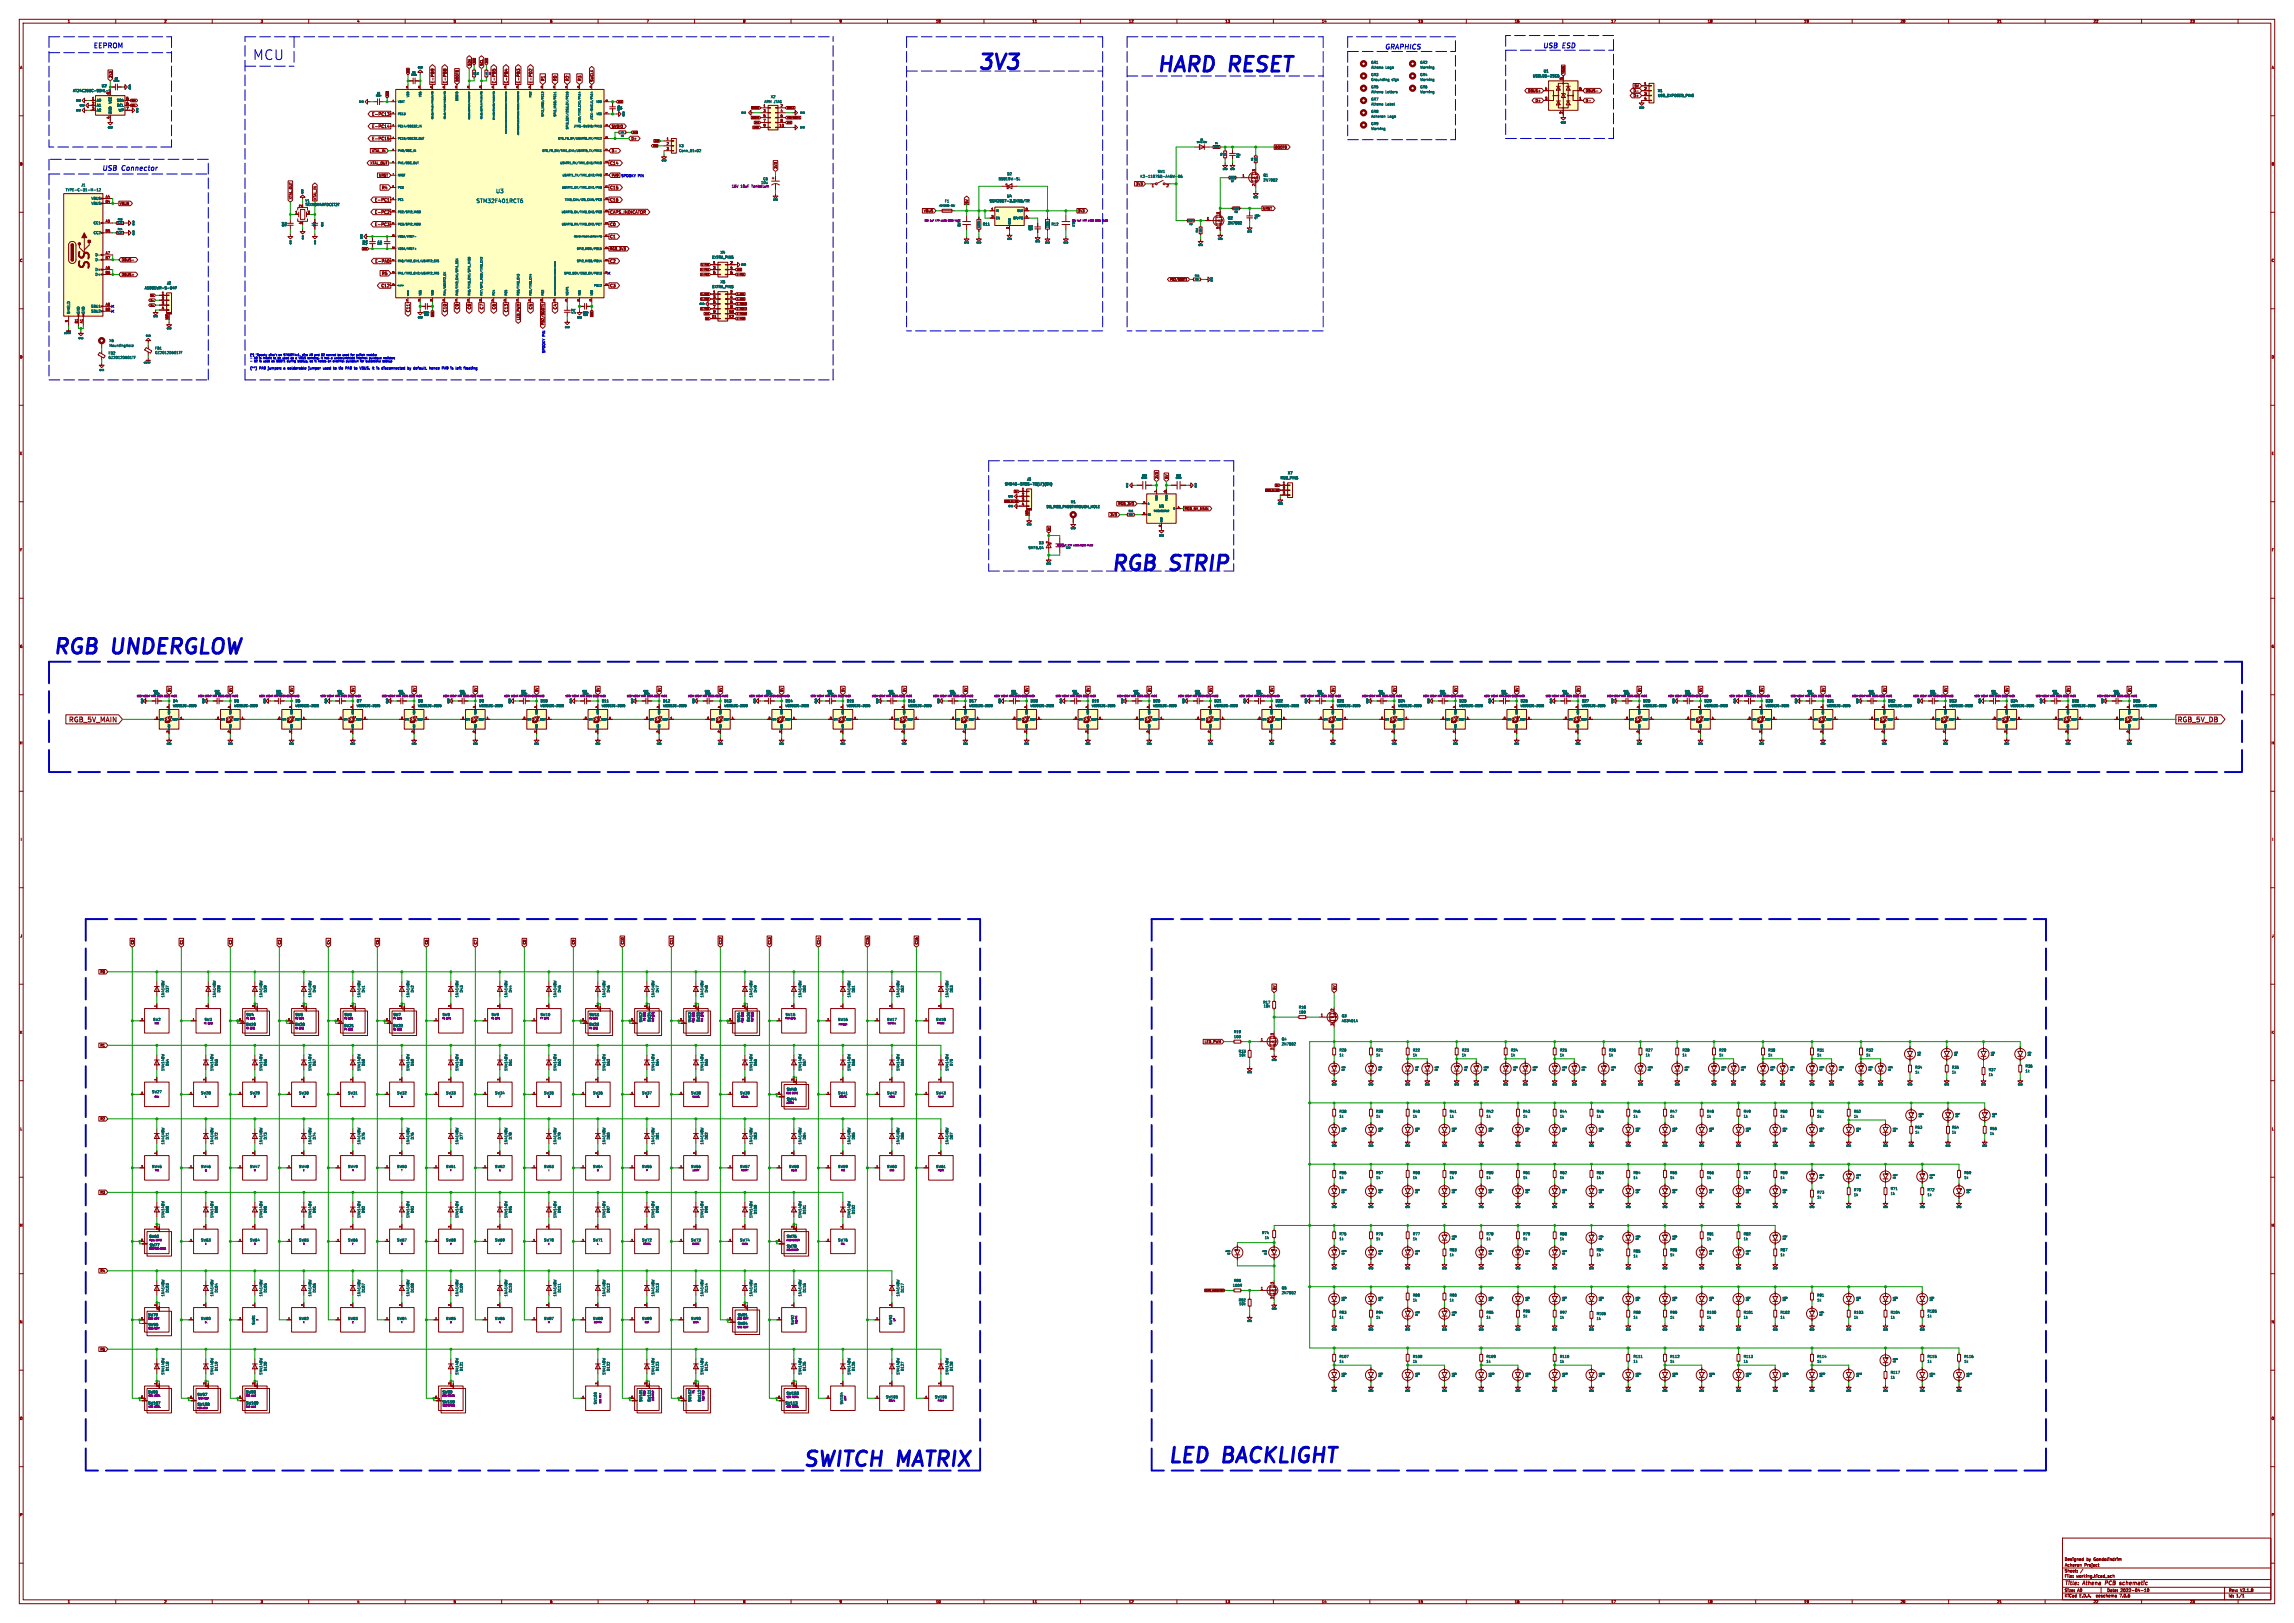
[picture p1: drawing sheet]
<svg xmlns="http://www.w3.org/2000/svg" width="1189mm" height="841mm" viewBox="0 0 1189 841" stroke-linecap="round" stroke-linejoin="round" font-family="sans-serif">
<defs><g id="words">
<g font-size="10.6" fill="#0000c2">
<text x="505" y="37">3V3</text>
<text x="598" y="38">HARD RESET</text>
<text x="575" y="296">RGB</text>
<text x="606" y="296">STRIP</text>
<text x="26" y="339">RGB</text>
<text x="58" y="339">UNDERGLOW</text>
<text x="415" y="760">SWITCH MATRIX</text>
<text x="604" y="759">LED</text>
<text x="633" y="759">BACKLIGHT</text>
</g>
<text font-size="7.1" fill="#0000c2" x="132" y="32">MCU</text>
<text font-size="7.1" fill="#840000" x="48" y="141" transform="rotate(-90 48 141)">SS</text>
<g font-size="3.5" fill="#0000c2">
<text x="48" y="25">EEPROM</text>
<text x="718" y="26">GRAPHICS</text>
<text x="799" y="25">USB</text>
<text x="810" y="25">ESD</text>
<text x="53" y="89">USB</text>
<text x="63" y="89">Connector</text>
</g>
<g font-size="3.5" fill="#840000">
<text x="36" y="374">RGB_5V_MAIN</text>
<text x="1129" y="374">RGB_5V_DB</text>
</g>
<g font-size="2.8" fill="#006464">
<text x="257" y="101">U3</text>
<text x="246" y="106">STM32F401RCT6</text>
</g>
<g font-size="2.8" fill="#840000">
<text x="1070" y="822">Title:</text>
<text x="1080" y="822">Athena</text>
<text x="1092" y="822">PCB</text>
<text x="1100" y="822">schematic</text>
</g>
<g font-size="2.1" fill="#840000">
<text x="225" y="43" transform="rotate(-90 225 43)">E-PB9</text>
<text x="232" y="43" transform="rotate(-90 232 43)">E-PB8</text>
<text x="257" y="43" transform="rotate(-90 257 43)">E-PB5</text>
<text x="263" y="43" transform="rotate(-90 263 43)">E-PB4</text>
<text x="270" y="43" transform="rotate(-90 270 43)">E-PB3</text>
<text x="276" y="43" transform="rotate(-90 276 43)">E-PD2</text>
<text x="282" y="42" transform="rotate(-90 282 42)">R1</text>
<text x="289" y="42" transform="rotate(-90 289 42)">R0</text>
<text x="295" y="42" transform="rotate(-90 295 42)">R2</text>
<text x="301" y="42" transform="rotate(-90 301 42)">R3</text>
<text x="193" y="60">E-PC13</text>
<text x="193" y="67">E-PC14</text>
<text x="193" y="73">E-PC15</text>
<text x="316" y="86">C14</text>
<text x="198" y="98">R4</text>
<text x="316" y="98">C15</text>
<text x="194" y="105">E-PC1</text>
<text x="316" y="105">C16</text>
<text x="194" y="111">E-PC2</text>
<text x="316" y="111">CAPS_INDICATOR</text>
<text x="194" y="117">E-PC3</text>
<text x="316" y="117">C0</text>
<text x="316" y="124">C1</text>
<text x="194" y="136">E-PA0</text>
<text x="316" y="136">C2</text>
<text x="198" y="143">R5</text>
<text x="198" y="149">C12</text>
<text x="316" y="149">C3</text>
<text x="213" y="162" transform="rotate(-90 213 162)">C11</text>
<text x="232" y="162" transform="rotate(-90 232 162)">C10</text>
<text x="238" y="160" transform="rotate(-90 238 160)">C9</text>
<text x="244" y="160" transform="rotate(-90 244 160)">C8</text>
<text x="251" y="160" transform="rotate(-90 251 160)">C7</text>
<text x="257" y="160" transform="rotate(-90 257 160)">C6</text>
<text x="263" y="162" transform="rotate(-90 263 162)">C13</text>
<text x="276" y="160" transform="rotate(-90 276 160)">C5</text>
<text x="289" y="160" transform="rotate(-90 289 160)">C4</text>
<text x="1070" y="809">Designed</text>
<text x="1081" y="809">by</text>
<text x="1085" y="809">Gondolindrim</text>
<text x="1070" y="815">Sheet:</text>
<text x="1070" y="812">Acheron</text>
<text x="1081" y="812">Project</text>
<text x="1070" y="818">File:</text>
<text x="1076" y="818">working.kicad_sch</text>
<text x="1070" y="828">KiCad</text>
<text x="1070" y="825">Size:</text>
<text x="1077" y="825">A0</text>
<text x="1078" y="828">E.D.A.</text>
<text x="1087" y="828">eeschema</text>
<text x="1092" y="825">Date:</text>
<text x="1099" y="828">7.0.6</text>
<text x="1099" y="825">2022-04-10</text>
<text x="1155" y="825">Rev:</text>
<text x="1155" y="828">Id:</text>
<text x="1159" y="828">1/1</text>
<text x="1161" y="825">V2.1.8</text>
</g>
<g font-size="1.8" fill="#840000">
<text x="35" y="12">1</text>
<text x="85" y="12">2</text>
<text x="135" y="12">3</text>
<text x="185" y="12">4</text>
<text x="235" y="12">5</text>
<text x="285" y="12">6</text>
<text x="335" y="12">7</text>
<text x="385" y="12">8</text>
<text x="435" y="12">9</text>
<text x="485" y="12">10</text>
<text x="535" y="12">11</text>
<text x="585" y="12">12</text>
<text x="635" y="12">13</text>
<text x="685" y="12">14</text>
<text x="735" y="12">15</text>
<text x="785" y="12">16</text>
<text x="835" y="12">17</text>
<text x="885" y="12">18</text>
<text x="935" y="12">19</text>
<text x="985" y="12">20</text>
<text x="1035" y="12">21</text>
<text x="1085" y="12">22</text>
<text x="1135" y="12">23</text>
<text x="10" y="36">A</text>
<text x="244" y="34" transform="rotate(-90 244 34)">SDA</text>
<text x="251" y="34" transform="rotate(-90 251 34)">SCL</text>
<text x="1177" y="36">A</text>
<text x="58" y="41" transform="rotate(-90 58 41)">3V3</text>
<text x="238" y="42" transform="rotate(-90 238 42)">BOOT0</text>
<text x="308" y="42" transform="rotate(-90 308 42)">SWCLK</text>
<text x="792" y="48">DBUS+</text>
<text x="822" y="48">DBUS-</text>
<text x="847" y="48">D-</text>
<text x="847" y="45">5V</text>
<text x="796" y="53">D+</text>
<text x="822" y="53">D-</text>
<text x="847" y="50">D+</text>
<text x="317" y="66">SWDIO</text>
<text x="327" y="73">D+</text>
<text x="661" y="77">BOOT0</text>
<text x="193" y="79">XTAL_IN</text>
<text x="317" y="79">D-</text>
<text x="10" y="86">B</text>
<text x="192" y="85">XTAL_OUT</text>
<text x="403" y="88" transform="rotate(-90 403 88)">3V3</text>
<text x="1177" y="86">B</text>
<text x="196" y="92">NRST</text>
<text x="317" y="92">PA9</text>
<text x="589" y="96">3V3</text>
<text x="62" y="106">VBUS</text>
<text x="151" y="103" transform="rotate(-90 151 103)">XTAL_OUT</text>
<text x="164" y="104" transform="rotate(-90 164 104)">XTAL_IN</text>
<text x="502" y="106" transform="rotate(-90 502 106)">5V</text>
<text x="479" y="110">VBUS</text>
<text x="559" y="110">3V3</text>
<text x="654" y="109">NRST</text>
<text x="316" y="130">RGB_3V3</text>
<text x="10" y="136">C</text>
<text x="63" y="136">DBUS-</text>
<text x="1177" y="136">C</text>
<text x="63" y="143">DBUS+</text>
<text x="270" y="166" transform="rotate(-90 270 166)">LED_PWM</text>
<text x="282" y="169" transform="rotate(-90 282 169)">PB2/BOOT1</text>
<text x="10" y="186">D</text>
<text x="1177" y="186">D</text>
<text x="10" y="236">E</text>
<text x="1177" y="236">E</text>
<text x="600" y="248" transform="rotate(-90 600 248)">3V3</text>
<text x="605" y="248" transform="rotate(-90 605 248)">5V</text>
<text x="579" y="262">RGB_3V3</text>
<text x="575" y="268">3V3</text>
<text x="614" y="264">RGB_5V_MAIN</text>
<text x="10" y="286">F</text>
<text x="1177" y="286">F</text>
<text x="10" y="336">G</text>
<text x="1177" y="336">G</text>
<text x="89" y="359" transform="rotate(-90 89 359)">5V</text>
<text x="120" y="359" transform="rotate(-90 120 359)">5V</text>
<text x="152" y="359" transform="rotate(-90 152 359)">5V</text>
<text x="184" y="359" transform="rotate(-90 184 359)">5V</text>
<text x="216" y="359" transform="rotate(-90 216 359)">5V</text>
<text x="247" y="359" transform="rotate(-90 247 359)">5V</text>
<text x="279" y="359" transform="rotate(-90 279 359)">5V</text>
<text x="311" y="359" transform="rotate(-90 311 359)">5V</text>
<text x="343" y="359" transform="rotate(-90 343 359)">5V</text>
<text x="374" y="359" transform="rotate(-90 374 359)">5V</text>
<text x="406" y="359" transform="rotate(-90 406 359)">5V</text>
<text x="438" y="359" transform="rotate(-90 438 359)">5V</text>
<text x="470" y="359" transform="rotate(-90 470 359)">5V</text>
<text x="501" y="359" transform="rotate(-90 501 359)">5V</text>
<text x="533" y="359" transform="rotate(-90 533 359)">5V</text>
<text x="565" y="359" transform="rotate(-90 565 359)">5V</text>
<text x="597" y="359" transform="rotate(-90 597 359)">5V</text>
<text x="628" y="359" transform="rotate(-90 628 359)">5V</text>
<text x="660" y="359" transform="rotate(-90 660 359)">5V</text>
<text x="692" y="359" transform="rotate(-90 692 359)">5V</text>
<text x="724" y="359" transform="rotate(-90 724 359)">5V</text>
<text x="755" y="359" transform="rotate(-90 755 359)">5V</text>
<text x="787" y="359" transform="rotate(-90 787 359)">5V</text>
<text x="819" y="359" transform="rotate(-90 819 359)">5V</text>
<text x="851" y="359" transform="rotate(-90 851 359)">5V</text>
<text x="882" y="359" transform="rotate(-90 882 359)">5V</text>
<text x="914" y="359" transform="rotate(-90 914 359)">5V</text>
<text x="946" y="359" transform="rotate(-90 946 359)">5V</text>
<text x="978" y="359" transform="rotate(-90 978 359)">5V</text>
<text x="1009" y="359" transform="rotate(-90 1009 359)">5V</text>
<text x="1041" y="359" transform="rotate(-90 1041 359)">5V</text>
<text x="1073" y="359" transform="rotate(-90 1073 359)">5V</text>
<text x="1105" y="359" transform="rotate(-90 1105 359)">5V</text>
<text x="10" y="386">H</text>
<text x="1177" y="386">H</text>
<text x="11" y="436">I</text>
<text x="1178" y="436">I</text>
<text x="10" y="486">J</text>
<text x="1177" y="486">J</text>
<text x="70" y="490" transform="rotate(-90 70 490)">C0</text>
<text x="95" y="490" transform="rotate(-90 95 490)">C1</text>
<text x="120" y="490" transform="rotate(-90 120 490)">C2</text>
<text x="146" y="490" transform="rotate(-90 146 490)">C3</text>
<text x="171" y="490" transform="rotate(-90 171 490)">C4</text>
<text x="197" y="490" transform="rotate(-90 197 490)">C5</text>
<text x="222" y="490" transform="rotate(-90 222 490)">C6</text>
<text x="247" y="490" transform="rotate(-90 247 490)">C7</text>
<text x="273" y="490" transform="rotate(-90 273 490)">C8</text>
<text x="298" y="490" transform="rotate(-90 298 490)">C9</text>
<text x="324" y="490" transform="rotate(-90 324 490)">C10</text>
<text x="349" y="490" transform="rotate(-90 349 490)">C11</text>
<text x="374" y="490" transform="rotate(-90 374 490)">C12</text>
<text x="400" y="490" transform="rotate(-90 400 490)">C13</text>
<text x="425" y="490" transform="rotate(-90 425 490)">C14</text>
<text x="451" y="490" transform="rotate(-90 451 490)">C15</text>
<text x="476" y="490" transform="rotate(-90 476 490)">C16</text>
<text x="52" y="505">R0</text>
<text x="661" y="513" transform="rotate(-90 661 513)">5V</text>
<text x="692" y="513" transform="rotate(-90 692 513)">5V</text>
<text x="10" y="536">K</text>
<text x="1177" y="536">K</text>
<text x="52" y="543">R1</text>
<text x="624" y="541">LED_PWM</text>
<text x="52" y="581">R2</text>
<text x="10" y="586">L</text>
<text x="1177" y="586">L</text>
<text x="52" y="619">R3</text>
<text x="10" y="636">M</text>
<text x="1177" y="636">M</text>
<text x="52" y="659">R4</text>
<text x="10" y="686">N</text>
<text x="1177" y="686">N</text>
<text x="52" y="700">R5</text>
<text x="10" y="736">O</text>
<text x="1177" y="736">O</text>
<text x="10" y="786">P</text>
<text x="1177" y="786">P</text>
<text x="35" y="831">1</text>
<text x="85" y="831">2</text>
<text x="135" y="831">3</text>
<text x="185" y="831">4</text>
<text x="235" y="831">5</text>
<text x="285" y="831">6</text>
<text x="335" y="831">7</text>
<text x="385" y="831">8</text>
<text x="435" y="831">9</text>
<text x="485" y="831">10</text>
<text x="535" y="831">11</text>
<text x="585" y="831">12</text>
<text x="635" y="831">13</text>
<text x="685" y="831">14</text>
<text x="735" y="831">15</text>
<text x="785" y="831">16</text>
<text x="835" y="831">17</text>
<text x="885" y="831">18</text>
<text x="935" y="831">19</text>
<text x="985" y="831">20</text>
<text x="1035" y="831">21</text>
<text x="1085" y="831">22</text>
<text x="1135" y="831">23</text>
</g>
<g font-size="1.8" fill="#006464">
<text x="711" y="33">GR1</text>
<text x="711" y="36">Athena</text>
<text x="718" y="36">Logo</text>
<text x="736" y="33">GR2</text>
<text x="736" y="36">Warning</text>
<text x="711" y="40">GR3</text>
<text x="736" y="40">GR4</text>
<text x="794" y="40">USBLC6-2SC6</text>
<text x="800" y="38">U1</text>
<text x="38" y="48">AT24C256C-SSHL-T</text>
<text x="53" y="45">U2</text>
<text x="711" y="42">Grounding</text>
<text x="711" y="46">GR5</text>
<text x="721" y="42">sign</text>
<text x="736" y="42">Warning</text>
<text x="736" y="46">GR6</text>
<text x="859" y="48">X1</text>
<text x="50" y="53">A0</text>
<text x="58" y="54" transform="rotate(-90 58 54)">VCC</text>
<text x="60" y="53">SDA</text>
<text x="396" y="54">ARM JTAG</text>
<text x="399" y="51">X2</text>
<text x="711" y="48">Athena</text>
<text x="711" y="52">GR7</text>
<text x="718" y="48">Letters</text>
<text x="736" y="48">Warning</text>
<text x="859" y="50">USB_EXPOSED_PINS</text>
<text x="50" y="55">A1</text>
<text x="50" y="58">A2</text>
<text x="58" y="59" transform="rotate(-90 58 59)">GND</text>
<text x="61" y="55">SCL</text>
<text x="61" y="58">WP</text>
<text x="711" y="59">GR8</text>
<text x="711" y="55">Athena</text>
<text x="718" y="55">Label</text>
<text x="711" y="65">GR9</text>
<text x="711" y="61">Acheron</text>
<text x="719" y="61">Logo</text>
<text x="711" y="68">Warning</text>
<text x="352" y="76">X3</text>
<text x="352" y="79">Conn_01x02</text>
<text x="600" y="90">SW1</text>
<text x="394" y="95">10u</text>
<text x="395" y="94">C6</text>
<text x="517" y="94">B5819W-SL</text>
<text x="522" y="91">D2</text>
<text x="591" y="92">K2-1187SQ-A4SW-06</text>
<text x="655" y="92">Q1</text>
<text x="655" y="94">2N7002</text>
<text x="34" y="99">TYPE-C-31-M-12</text>
<text x="42" y="97">J1</text>
<text x="47" y="104">VBUS</text>
<text x="47" y="106">VBUS</text>
<text x="158" y="105">Y1</text>
<text x="158" y="107">TAXM8M4RFDCET2T</text>
<text x="490" y="105">F1</text>
<text x="513" y="105">SGM2007-3.3XN5/TR</text>
<text x="522" y="102">U4</text>
<text x="636" y="114">Q2</text>
<text x="48" y="116">CC1</text>
<text x="509" y="117">R11</text>
<text x="545" y="117">R12</text>
<text x="636" y="116">2N7002</text>
<text x="48" y="122">CC2</text>
<text x="373" y="132">X4</text>
<text x="49" y="133">D-</text>
<text x="49" y="135">D-</text>
<text x="369" y="134">EXTRA_PINS</text>
<text x="49" y="141">D+</text>
<text x="49" y="143">D+</text>
<text x="86" y="148">J2</text>
<text x="369" y="149">EXTRA_PINS</text>
<text x="373" y="147">X5</text>
<text x="75" y="150">A1001WR-S-04P</text>
<text x="47" y="160">SBU1</text>
<text x="36" y="163" transform="rotate(-90 36 163)">SHIELD</text>
<text x="42" y="163" transform="rotate(-90 42 163)">GND</text>
<text x="44" y="163" transform="rotate(-90 44 163)">GND</text>
<text x="47" y="162">SBU2</text>
<text x="57" y="177">X6</text>
<text x="57" y="180">MountingHole</text>
<text x="56" y="184">FB2</text>
<text x="80" y="181">FB1</text>
<text x="80" y="184">GZ2012D601TF</text>
<text x="56" y="186">GZ2012D601TF</text>
<text x="667" y="246">X7</text>
<text x="521" y="252">SM04B-SRSS-TB(LF)(SN)</text>
<text x="532" y="249">J3</text>
<text x="664" y="249">RGB_PINS</text>
<text x="542" y="263">DB_RGB_PASSTHROUGH_HOLE</text>
<text x="555" y="261">H1</text>
<text x="601" y="263">U5</text>
<text x="533" y="285">SMF6.0A</text>
<text x="538" y="282">D3</text>
<text x="90" y="364">D4</text>
<text x="121" y="364">D5</text>
<text x="153" y="364">D6</text>
<text x="185" y="364">D7</text>
<text x="217" y="364">D8</text>
<text x="248" y="364">D9</text>
<text x="280" y="364">D10</text>
<text x="312" y="364">D11</text>
<text x="344" y="364">D12</text>
<text x="375" y="364">D13</text>
<text x="407" y="364">D14</text>
<text x="439" y="364">D15</text>
<text x="471" y="364">D16</text>
<text x="502" y="364">D17</text>
<text x="534" y="364">D18</text>
<text x="566" y="364">D19</text>
<text x="598" y="364">D20</text>
<text x="629" y="364">D21</text>
<text x="661" y="364">D22</text>
<text x="693" y="364">D23</text>
<text x="725" y="364">D24</text>
<text x="756" y="364">D25</text>
<text x="788" y="364">D26</text>
<text x="820" y="364">D27</text>
<text x="852" y="364">D28</text>
<text x="883" y="364">D29</text>
<text x="915" y="364">D30</text>
<text x="947" y="364">D31</text>
<text x="979" y="364">D32</text>
<text x="1010" y="364">D33</text>
<text x="1042" y="364">D34</text>
<text x="1074" y="364">D35</text>
<text x="1106" y="364">D36</text>
<text x="88" y="514" transform="rotate(-90 88 514)">D37</text>
<text x="114" y="514" transform="rotate(-90 114 514)">D38</text>
<text x="138" y="514" transform="rotate(-90 138 514)">D39</text>
<text x="164" y="514" transform="rotate(-90 164 514)">D40</text>
<text x="189" y="514" transform="rotate(-90 189 514)">D41</text>
<text x="215" y="514" transform="rotate(-90 215 514)">D42</text>
<text x="240" y="514" transform="rotate(-90 240 514)">D43</text>
<text x="265" y="514" transform="rotate(-90 265 514)">D44</text>
<text x="291" y="514" transform="rotate(-90 291 514)">D45</text>
<text x="316" y="514" transform="rotate(-90 316 514)">D46</text>
<text x="342" y="514" transform="rotate(-90 342 514)">D47</text>
<text x="367" y="514" transform="rotate(-90 367 514)">D48</text>
<text x="392" y="514" transform="rotate(-90 392 514)">D49</text>
<text x="418" y="514" transform="rotate(-90 418 514)">D50</text>
<text x="443" y="514" transform="rotate(-90 443 514)">D51</text>
<text x="469" y="514" transform="rotate(-90 469 514)">D52</text>
<text x="494" y="514" transform="rotate(-90 494 514)">D53</text>
<text x="85" y="517" transform="rotate(-90 85 517)">1N4148W</text>
<text x="112" y="517" transform="rotate(-90 112 517)">1N4148W</text>
<text x="136" y="517" transform="rotate(-90 136 517)">1N4148W</text>
<text x="162" y="517" transform="rotate(-90 162 517)">1N4148W</text>
<text x="187" y="517" transform="rotate(-90 187 517)">1N4148W</text>
<text x="212" y="517" transform="rotate(-90 212 517)">1N4148W</text>
<text x="238" y="517" transform="rotate(-90 238 517)">1N4148W</text>
<text x="263" y="517" transform="rotate(-90 263 517)">1N4148W</text>
<text x="289" y="517" transform="rotate(-90 289 517)">1N4148W</text>
<text x="314" y="517" transform="rotate(-90 314 517)">1N4148W</text>
<text x="339" y="517" transform="rotate(-90 339 517)">1N4148W</text>
<text x="365" y="517" transform="rotate(-90 365 517)">1N4148W</text>
<text x="390" y="517" transform="rotate(-90 390 517)">1N4148W</text>
<text x="416" y="517" transform="rotate(-90 416 517)">1N4148W</text>
<text x="441" y="517" transform="rotate(-90 441 517)">1N4148W</text>
<text x="466" y="517" transform="rotate(-90 466 517)">1N4148W</text>
<text x="492" y="517" transform="rotate(-90 492 517)">1N4148W</text>
<text x="655" y="520">R17</text>
<text x="128" y="527">SW4</text>
<text x="153" y="527">SW5</text>
<text x="178" y="527">SW6</text>
<text x="204" y="527">SW7</text>
<text x="229" y="527">SW8</text>
<text x="255" y="527">SW9</text>
<text x="280" y="527">SW10</text>
<text x="305" y="527">SW11</text>
<text x="407" y="527">SW15</text>
<text x="655" y="522">10k</text>
<text x="673" y="523">R18</text>
<text x="673" y="525">100</text>
<text x="695" y="527">Q3</text>
<text x="79" y="529">SW2</text>
<text x="106" y="529">SW3</text>
<text x="127" y="532">SW19</text>
<text x="153" y="532">SW20</text>
<text x="178" y="532">SW21</text>
<text x="204" y="532">SW22</text>
<text x="305" y="532">SW23</text>
<text x="333" y="530" transform="rotate(-90 333 530)">SW12</text>
<text x="337" y="530" transform="rotate(-90 337 530)">SW24</text>
<text x="358" y="530" transform="rotate(-90 358 530)">SW13</text>
<text x="363" y="530" transform="rotate(-90 363 530)">SW25</text>
<text x="384" y="530" transform="rotate(-90 384 530)">SW14</text>
<text x="389" y="530" transform="rotate(-90 389 530)">SW26</text>
<text x="434" y="529">SW16</text>
<text x="460" y="529">SW17</text>
<text x="485" y="529">SW18</text>
<text x="695" y="530">AO3401A</text>
<text x="639" y="536">R19</text>
<text x="639" y="538">100</text>
<text x="664" y="539">Q4</text>
<text x="642" y="546">R33</text>
<text x="664" y="542">2N7002</text>
<text x="694" y="545">R20</text>
<text x="713" y="545">R21</text>
<text x="732" y="545">R22</text>
<text x="758" y="545">R23</text>
<text x="783" y="545">R24</text>
<text x="808" y="545">R25</text>
<text x="834" y="545">R26</text>
<text x="853" y="545">R27</text>
<text x="872" y="545">R28</text>
<text x="891" y="545">R29</text>
<text x="916" y="545">R30</text>
<text x="942" y="545">R31</text>
<text x="967" y="545">R32</text>
<text x="642" y="548">10k</text>
<text x="694" y="548">1k</text>
<text x="713" y="548">1k</text>
<text x="732" y="548">1k</text>
<text x="758" y="548">1k</text>
<text x="783" y="548">1k</text>
<text x="808" y="548">1k</text>
<text x="834" y="548">1k</text>
<text x="853" y="548">1k</text>
<text x="872" y="548">1k</text>
<text x="891" y="548">1k</text>
<text x="916" y="548">1k</text>
<text x="942" y="548">1k</text>
<text x="967" y="548">1k</text>
<text x="85" y="555" transform="rotate(-90 85 555)">1N4148W</text>
<text x="88" y="552" transform="rotate(-90 88 552)">D54</text>
<text x="111" y="555" transform="rotate(-90 111 555)">1N4148W</text>
<text x="113" y="552" transform="rotate(-90 113 552)">D55</text>
<text x="136" y="555" transform="rotate(-90 136 555)">1N4148W</text>
<text x="138" y="552" transform="rotate(-90 138 552)">D56</text>
<text x="162" y="555" transform="rotate(-90 162 555)">1N4148W</text>
<text x="164" y="552" transform="rotate(-90 164 552)">D57</text>
<text x="187" y="555" transform="rotate(-90 187 555)">1N4148W</text>
<text x="189" y="552" transform="rotate(-90 189 552)">D58</text>
<text x="212" y="555" transform="rotate(-90 212 555)">1N4148W</text>
<text x="215" y="552" transform="rotate(-90 215 552)">D59</text>
<text x="238" y="555" transform="rotate(-90 238 555)">1N4148W</text>
<text x="240" y="552" transform="rotate(-90 240 552)">D60</text>
<text x="263" y="555" transform="rotate(-90 263 555)">1N4148W</text>
<text x="265" y="552" transform="rotate(-90 265 552)">D61</text>
<text x="289" y="555" transform="rotate(-90 289 555)">1N4148W</text>
<text x="291" y="552" transform="rotate(-90 291 552)">D62</text>
<text x="314" y="555" transform="rotate(-90 314 555)">1N4148W</text>
<text x="316" y="552" transform="rotate(-90 316 552)">D63</text>
<text x="339" y="555" transform="rotate(-90 339 555)">1N4148W</text>
<text x="342" y="552" transform="rotate(-90 342 552)">D64</text>
<text x="365" y="555" transform="rotate(-90 365 555)">1N4148W</text>
<text x="367" y="552" transform="rotate(-90 367 552)">D65</text>
<text x="390" y="555" transform="rotate(-90 390 555)">1N4148W</text>
<text x="392" y="552" transform="rotate(-90 392 552)">D66</text>
<text x="416" y="555" transform="rotate(-90 416 555)">1N4148W</text>
<text x="418" y="552" transform="rotate(-90 418 552)">D67</text>
<text x="441" y="555" transform="rotate(-90 441 555)">1N4148W</text>
<text x="443" y="552" transform="rotate(-90 443 552)">D68</text>
<text x="466" y="555" transform="rotate(-90 466 555)">1N4148W</text>
<text x="469" y="552" transform="rotate(-90 469 552)">D69</text>
<text x="492" y="555" transform="rotate(-90 492 555)">1N4148W</text>
<text x="494" y="552" transform="rotate(-90 494 552)">D70</text>
<text x="993" y="554">R34</text>
<text x="993" y="556">1k</text>
<text x="1012" y="554">R35</text>
<text x="1012" y="556">1k</text>
<text x="1031" y="555">R37</text>
<text x="1031" y="558">1k</text>
<text x="1050" y="553">R36</text>
<text x="1050" y="556">1k</text>
<text x="79" y="567">SW27</text>
<text x="104" y="567">SW28</text>
<text x="129" y="567">SW29</text>
<text x="155" y="567">SW30</text>
<text x="180" y="567">SW31</text>
<text x="206" y="567">SW32</text>
<text x="231" y="567">SW33</text>
<text x="256" y="567">SW34</text>
<text x="282" y="567">SW35</text>
<text x="307" y="567">SW36</text>
<text x="333" y="567">SW37</text>
<text x="358" y="567">SW38</text>
<text x="383" y="567">SW39</text>
<text x="408" y="565">SW40</text>
<text x="434" y="567">SW41</text>
<text x="460" y="567">SW42</text>
<text x="485" y="567">SW43</text>
<text x="408" y="570">SW44</text>
<text x="694" y="577">R38</text>
<text x="694" y="579">1k</text>
<text x="713" y="577">R39</text>
<text x="713" y="579">1k</text>
<text x="732" y="577">R40</text>
<text x="732" y="579">1k</text>
<text x="751" y="577">R41</text>
<text x="751" y="579">1k</text>
<text x="770" y="577">R42</text>
<text x="770" y="579">1k</text>
<text x="789" y="577">R43</text>
<text x="789" y="579">1k</text>
<text x="808" y="577">R44</text>
<text x="808" y="579">1k</text>
<text x="827" y="577">R45</text>
<text x="827" y="579">1k</text>
<text x="846" y="577">R46</text>
<text x="846" y="579">1k</text>
<text x="866" y="577">R47</text>
<text x="866" y="579">1k</text>
<text x="885" y="577">R48</text>
<text x="885" y="579">1k</text>
<text x="904" y="577">R49</text>
<text x="904" y="579">1k</text>
<text x="923" y="577">R50</text>
<text x="923" y="579">1k</text>
<text x="942" y="577">R51</text>
<text x="942" y="579">1k</text>
<text x="961" y="577">R52</text>
<text x="961" y="579">1k</text>
<text x="993" y="585">R53</text>
<text x="993" y="588">1k</text>
<text x="1012" y="585">R54</text>
<text x="1012" y="588">1k</text>
<text x="1031" y="586">R55</text>
<text x="85" y="593" transform="rotate(-90 85 593)">1N4148W</text>
<text x="88" y="591" transform="rotate(-90 88 591)">D71</text>
<text x="111" y="593" transform="rotate(-90 111 593)">1N4148W</text>
<text x="113" y="591" transform="rotate(-90 113 591)">D72</text>
<text x="136" y="593" transform="rotate(-90 136 593)">1N4148W</text>
<text x="138" y="591" transform="rotate(-90 138 591)">D73</text>
<text x="162" y="593" transform="rotate(-90 162 593)">1N4148W</text>
<text x="164" y="591" transform="rotate(-90 164 591)">D74</text>
<text x="187" y="593" transform="rotate(-90 187 593)">1N4148W</text>
<text x="189" y="591" transform="rotate(-90 189 591)">D75</text>
<text x="212" y="593" transform="rotate(-90 212 593)">1N4148W</text>
<text x="215" y="591" transform="rotate(-90 215 591)">D76</text>
<text x="238" y="593" transform="rotate(-90 238 593)">1N4148W</text>
<text x="240" y="591" transform="rotate(-90 240 591)">D77</text>
<text x="263" y="593" transform="rotate(-90 263 593)">1N4148W</text>
<text x="265" y="591" transform="rotate(-90 265 591)">D78</text>
<text x="289" y="593" transform="rotate(-90 289 593)">1N4148W</text>
<text x="291" y="591" transform="rotate(-90 291 591)">D79</text>
<text x="314" y="593" transform="rotate(-90 314 593)">1N4148W</text>
<text x="316" y="591" transform="rotate(-90 316 591)">D80</text>
<text x="339" y="593" transform="rotate(-90 339 593)">1N4148W</text>
<text x="342" y="591" transform="rotate(-90 342 591)">D81</text>
<text x="365" y="593" transform="rotate(-90 365 593)">1N4148W</text>
<text x="367" y="591" transform="rotate(-90 367 591)">D82</text>
<text x="390" y="593" transform="rotate(-90 390 593)">1N4148W</text>
<text x="392" y="591" transform="rotate(-90 392 591)">D83</text>
<text x="416" y="593" transform="rotate(-90 416 593)">1N4148W</text>
<text x="418" y="591" transform="rotate(-90 418 591)">D84</text>
<text x="441" y="593" transform="rotate(-90 441 593)">1N4148W</text>
<text x="443" y="591" transform="rotate(-90 443 591)">D85</text>
<text x="466" y="593" transform="rotate(-90 466 593)">1N4148W</text>
<text x="469" y="591" transform="rotate(-90 469 591)">D86</text>
<text x="492" y="593" transform="rotate(-90 492 593)">1N4148W</text>
<text x="494" y="591" transform="rotate(-90 494 591)">D87</text>
<text x="1031" y="588">1k</text>
<text x="79" y="605">SW45</text>
<text x="104" y="605">SW46</text>
<text x="129" y="605">SW47</text>
<text x="155" y="605">SW48</text>
<text x="180" y="605">SW49</text>
<text x="206" y="605">SW50</text>
<text x="231" y="605">SW51</text>
<text x="256" y="605">SW52</text>
<text x="282" y="605">SW53</text>
<text x="307" y="605">SW54</text>
<text x="333" y="605">SW55</text>
<text x="358" y="605">SW56</text>
<text x="383" y="605">SW57</text>
<text x="409" y="605">SW58</text>
<text x="434" y="605">SW59</text>
<text x="460" y="605">SW60</text>
<text x="485" y="605">SW61</text>
<text x="694" y="609">R56</text>
<text x="694" y="611">1k</text>
<text x="713" y="609">R57</text>
<text x="713" y="611">1k</text>
<text x="732" y="609">R58</text>
<text x="732" y="611">1k</text>
<text x="751" y="609">R59</text>
<text x="751" y="611">1k</text>
<text x="770" y="609">R60</text>
<text x="770" y="611">1k</text>
<text x="789" y="609">R61</text>
<text x="789" y="611">1k</text>
<text x="808" y="609">R62</text>
<text x="808" y="611">1k</text>
<text x="827" y="609">R63</text>
<text x="827" y="611">1k</text>
<text x="846" y="609">R64</text>
<text x="846" y="611">1k</text>
<text x="866" y="609">R65</text>
<text x="866" y="611">1k</text>
<text x="885" y="609">R66</text>
<text x="885" y="611">1k</text>
<text x="904" y="609">R67</text>
<text x="904" y="611">1k</text>
<text x="923" y="609">R68</text>
<text x="923" y="611">1k</text>
<text x="1018" y="609">R69</text>
<text x="1018" y="611">1k</text>
<text x="961" y="617">R70</text>
<text x="980" y="617">R71</text>
<text x="999" y="617">R72</text>
<text x="942" y="619">R73</text>
<text x="942" y="621">1k</text>
<text x="961" y="620">1k</text>
<text x="980" y="619">1k</text>
<text x="999" y="620">1k</text>
<text x="88" y="629" transform="rotate(-90 88 629)">D88</text>
<text x="113" y="629" transform="rotate(-90 113 629)">D89</text>
<text x="138" y="629" transform="rotate(-90 138 629)">D90</text>
<text x="164" y="629" transform="rotate(-90 164 629)">D91</text>
<text x="189" y="629" transform="rotate(-90 189 629)">D92</text>
<text x="215" y="629" transform="rotate(-90 215 629)">D93</text>
<text x="240" y="629" transform="rotate(-90 240 629)">D94</text>
<text x="265" y="629" transform="rotate(-90 265 629)">D95</text>
<text x="291" y="629" transform="rotate(-90 291 629)">D96</text>
<text x="316" y="629" transform="rotate(-90 316 629)">D97</text>
<text x="342" y="629" transform="rotate(-90 342 629)">D98</text>
<text x="367" y="629" transform="rotate(-90 367 629)">D99</text>
<text x="392" y="629" transform="rotate(-90 392 629)">D100</text>
<text x="418" y="629" transform="rotate(-90 418 629)">D101</text>
<text x="443" y="629" transform="rotate(-90 443 629)">D102</text>
<text x="85" y="631" transform="rotate(-90 85 631)">1N4148W</text>
<text x="111" y="631" transform="rotate(-90 111 631)">1N4148W</text>
<text x="136" y="631" transform="rotate(-90 136 631)">1N4148W</text>
<text x="162" y="631" transform="rotate(-90 162 631)">1N4148W</text>
<text x="187" y="631" transform="rotate(-90 187 631)">1N4148W</text>
<text x="212" y="631" transform="rotate(-90 212 631)">1N4148W</text>
<text x="238" y="631" transform="rotate(-90 238 631)">1N4148W</text>
<text x="263" y="631" transform="rotate(-90 263 631)">1N4148W</text>
<text x="289" y="631" transform="rotate(-90 289 631)">1N4148W</text>
<text x="314" y="631" transform="rotate(-90 314 631)">1N4148W</text>
<text x="339" y="631" transform="rotate(-90 339 631)">1N4148W</text>
<text x="365" y="631" transform="rotate(-90 365 631)">1N4148W</text>
<text x="390" y="631" transform="rotate(-90 390 631)">1N4148W</text>
<text x="416" y="631" transform="rotate(-90 416 631)">1N4148W</text>
<text x="441" y="631" transform="rotate(-90 441 631)">1N4148W</text>
<text x="77" y="642">SW62</text>
<text x="408" y="642">SW75</text>
<text x="654" y="640">R74</text>
<text x="694" y="640">R75</text>
<text x="713" y="640">R76</text>
<text x="732" y="640">R77</text>
<text x="770" y="640">R78</text>
<text x="789" y="640">R79</text>
<text x="808" y="640">R80</text>
<text x="885" y="640">R81</text>
<text x="904" y="640">R82</text>
<text x="77" y="646">SW77</text>
<text x="104" y="643">SW63</text>
<text x="129" y="643">SW64</text>
<text x="155" y="643">SW65</text>
<text x="180" y="643">SW66</text>
<text x="206" y="643">SW67</text>
<text x="231" y="643">SW68</text>
<text x="256" y="643">SW69</text>
<text x="282" y="643">SW70</text>
<text x="307" y="643">SW71</text>
<text x="333" y="643">SW72</text>
<text x="358" y="643">SW73</text>
<text x="383" y="643">SW74</text>
<text x="408" y="647">SW78</text>
<text x="434" y="643">SW76</text>
<text x="655" y="642">1k</text>
<text x="694" y="643">1k</text>
<text x="713" y="643">1k</text>
<text x="732" y="643">1k</text>
<text x="770" y="643">1k</text>
<text x="789" y="643">1k</text>
<text x="808" y="643">1k</text>
<text x="885" y="643">1k</text>
<text x="904" y="643">1k</text>
<text x="751" y="649">R83</text>
<text x="751" y="651">1k</text>
<text x="827" y="649">R84</text>
<text x="827" y="651">1k</text>
<text x="846" y="649">R85</text>
<text x="846" y="652">1k</text>
<text x="866" y="649">R86</text>
<text x="866" y="651">1k</text>
<text x="923" y="649">R87</text>
<text x="923" y="651">1k</text>
<text x="639" y="664">R88</text>
<text x="85" y="672" transform="rotate(-90 85 672)">1N4148W</text>
<text x="88" y="670" transform="rotate(-90 88 670)">D103</text>
<text x="111" y="672" transform="rotate(-90 111 672)">1N4148W</text>
<text x="113" y="670" transform="rotate(-90 113 670)">D104</text>
<text x="136" y="672" transform="rotate(-90 136 672)">1N4148W</text>
<text x="138" y="670" transform="rotate(-90 138 670)">D105</text>
<text x="162" y="672" transform="rotate(-90 162 672)">1N4148W</text>
<text x="164" y="670" transform="rotate(-90 164 670)">D106</text>
<text x="187" y="672" transform="rotate(-90 187 672)">1N4148W</text>
<text x="189" y="670" transform="rotate(-90 189 670)">D107</text>
<text x="212" y="672" transform="rotate(-90 212 672)">1N4148W</text>
<text x="215" y="670" transform="rotate(-90 215 670)">D108</text>
<text x="238" y="672" transform="rotate(-90 238 672)">1N4148W</text>
<text x="240" y="670" transform="rotate(-90 240 670)">D109</text>
<text x="263" y="672" transform="rotate(-90 263 672)">1N4148W</text>
<text x="265" y="670" transform="rotate(-90 265 670)">D110</text>
<text x="289" y="672" transform="rotate(-90 289 672)">1N4148W</text>
<text x="291" y="670" transform="rotate(-90 291 670)">D111</text>
<text x="314" y="672" transform="rotate(-90 314 672)">1N4148W</text>
<text x="316" y="670" transform="rotate(-90 316 670)">D112</text>
<text x="339" y="672" transform="rotate(-90 339 672)">1N4148W</text>
<text x="342" y="670" transform="rotate(-90 342 670)">D113</text>
<text x="365" y="672" transform="rotate(-90 365 672)">1N4148W</text>
<text x="367" y="670" transform="rotate(-90 367 670)">D114</text>
<text x="390" y="672" transform="rotate(-90 390 672)">1N4148W</text>
<text x="392" y="670" transform="rotate(-90 392 670)">D115</text>
<text x="416" y="672" transform="rotate(-90 416 672)">1N4148W</text>
<text x="418" y="670" transform="rotate(-90 418 670)">D116</text>
<text x="466" y="672" transform="rotate(-90 466 672)">1N4148W</text>
<text x="469" y="670" transform="rotate(-90 469 670)">D117</text>
<text x="639" y="667">100R</text>
<text x="664" y="668">Q5</text>
<text x="664" y="671">2N7002</text>
<text x="642" y="675">R92</text>
<text x="642" y="677">10k</text>
<text x="732" y="672">R89</text>
<text x="732" y="675">1k</text>
<text x="751" y="672">R90</text>
<text x="751" y="675">1k</text>
<text x="942" y="672">R91</text>
<text x="942" y="675">1k</text>
<text x="694" y="681">R93</text>
<text x="694" y="683">1k</text>
<text x="713" y="681">R94</text>
<text x="713" y="683">1k</text>
<text x="770" y="681">R95</text>
<text x="770" y="683">1k</text>
<text x="789" y="680">R96</text>
<text x="789" y="683">1k</text>
<text x="808" y="681">R97</text>
<text x="808" y="683">1k</text>
<text x="827" y="682">R106</text>
<text x="846" y="681">R98</text>
<text x="846" y="683">1k</text>
<text x="866" y="681">R99</text>
<text x="866" y="683">1k</text>
<text x="885" y="681">R100</text>
<text x="885" y="683">1k</text>
<text x="904" y="681">R101</text>
<text x="904" y="683">1k</text>
<text x="923" y="681">R102</text>
<text x="923" y="683">1k</text>
<text x="961" y="681">R103</text>
<text x="961" y="683">1k</text>
<text x="980" y="681">R104</text>
<text x="980" y="683">1k</text>
<text x="999" y="680">R105</text>
<text x="999" y="683">1k</text>
<text x="104" y="684">SW80</text>
<text x="132" y="687" transform="rotate(-90 132 687)">SW81</text>
<text x="155" y="684">SW82</text>
<text x="180" y="684">SW83</text>
<text x="206" y="684">SW84</text>
<text x="231" y="684">SW85</text>
<text x="256" y="684">SW86</text>
<text x="282" y="684">SW87</text>
<text x="307" y="684">SW88</text>
<text x="333" y="684">SW89</text>
<text x="358" y="684">SW90</text>
<text x="412" y="687" transform="rotate(-90 412 687)">SW92</text>
<text x="463" y="687" transform="rotate(-90 463 687)">SW93</text>
<text x="827" y="684">1k</text>
<text x="694" y="704">R107</text>
<text x="694" y="706">1k</text>
<text x="732" y="704">R108</text>
<text x="732" y="706">1k</text>
<text x="770" y="704">R109</text>
<text x="770" y="706">1k</text>
<text x="808" y="704">R110</text>
<text x="808" y="706">1k</text>
<text x="846" y="704">R111</text>
<text x="846" y="706">1k</text>
<text x="866" y="704">R112</text>
<text x="866" y="706">1k</text>
<text x="904" y="704">R113</text>
<text x="904" y="706">1k</text>
<text x="942" y="704">R114</text>
<text x="942" y="706">1k</text>
<text x="999" y="704">R115</text>
<text x="999" y="706">1k</text>
<text x="1018" y="704">R116</text>
<text x="1018" y="706">1k</text>
<text x="85" y="713" transform="rotate(-90 85 713)">1N4148W</text>
<text x="88" y="711" transform="rotate(-90 88 711)">D118</text>
<text x="111" y="713" transform="rotate(-90 111 713)">1N4148W</text>
<text x="113" y="711" transform="rotate(-90 113 711)">D119</text>
<text x="136" y="713" transform="rotate(-90 136 713)">1N4148W</text>
<text x="138" y="711" transform="rotate(-90 138 711)">D120</text>
<text x="238" y="713" transform="rotate(-90 238 713)">1N4148W</text>
<text x="240" y="711" transform="rotate(-90 240 711)">D121</text>
<text x="314" y="713" transform="rotate(-90 314 713)">1N4148W</text>
<text x="316" y="711" transform="rotate(-90 316 711)">D122</text>
<text x="339" y="713" transform="rotate(-90 339 713)">1N4148W</text>
<text x="342" y="711" transform="rotate(-90 342 711)">D123</text>
<text x="365" y="713" transform="rotate(-90 365 713)">1N4148W</text>
<text x="367" y="711" transform="rotate(-90 367 711)">D124</text>
<text x="416" y="713" transform="rotate(-90 416 713)">1N4148W</text>
<text x="418" y="711" transform="rotate(-90 418 711)">D125</text>
<text x="441" y="713" transform="rotate(-90 441 713)">1N4148W</text>
<text x="443" y="711" transform="rotate(-90 443 711)">D126</text>
<text x="466" y="713" transform="rotate(-90 466 713)">1N4148W</text>
<text x="469" y="711" transform="rotate(-90 469 711)">D127</text>
<text x="492" y="713" transform="rotate(-90 492 713)">1N4148W</text>
<text x="494" y="711" transform="rotate(-90 494 711)">D128</text>
<text x="980" y="712">R117</text>
<text x="980" y="715">1k</text>
<text x="459" y="725">SW105</text>
<text x="484" y="725">SW106</text>
<text x="77" y="728">SW107</text>
<text x="102" y="729">SW108</text>
<text x="127" y="728">SW109</text>
<text x="229" y="727">SW110</text>
<text x="309" y="728" transform="rotate(-90 309 728)">SW100</text>
<text x="333" y="726" transform="rotate(-90 333 726)">SW101</text>
<text x="337" y="726" transform="rotate(-90 337 726)">SW111</text>
<text x="358" y="726" transform="rotate(-90 358 726)">SW102</text>
<text x="363" y="727" transform="rotate(-90 363 727)">SW112</text>
<text x="407" y="728">SW113</text>
<text x="437" y="728" transform="rotate(-90 437 728)">SW104</text>
</g>
<g font-size="1.8" fill="#a90000">
<text x="810" y="41" transform="rotate(-90 810 41)">5</text>
<text x="801" y="47">4</text>
<text x="818" y="47">6</text>
<text x="852" y="44">1</text>
<text x="852" y="47">2</text>
<text x="48" y="52">1</text>
<text x="57" y="49" transform="rotate(-90 57 49)">8</text>
<text x="65" y="52">5</text>
<text x="801" y="52">3</text>
<text x="818" y="52">1</text>
<text x="852" y="49">3</text>
<text x="852" y="52">4</text>
<text x="48" y="54">2</text>
<text x="48" y="57">3</text>
<text x="65" y="54">6</text>
<text x="65" y="57">7</text>
<text x="396" y="56">1</text>
<text x="396" y="58">3</text>
<text x="404" y="56">2</text>
<text x="404" y="58">4</text>
<text x="810" y="59" transform="rotate(-90 810 59)">2</text>
<text x="57" y="62" transform="rotate(-90 57 62)">4</text>
<text x="396" y="61">5</text>
<text x="396" y="63">7</text>
<text x="396" y="66">9</text>
<text x="404" y="66">10</text>
<text x="404" y="61">6</text>
<text x="404" y="63">8</text>
<text x="345" y="73">1</text>
<text x="345" y="75">2</text>
<text x="345" y="78">3</text>
<text x="651" y="89" transform="rotate(-90 651 89)">3</text>
<text x="644" y="92">1</text>
<text x="597" y="97">1</text>
<text x="604" y="97">2</text>
<text x="651" y="97" transform="rotate(-90 651 97)">2</text>
<text x="55" y="105">B4</text>
<text x="55" y="103">A4</text>
<text x="157" y="107" transform="rotate(-90 157 107)">2</text>
<text x="153" y="111">1</text>
<text x="159" y="111">3</text>
<text x="632" y="111" transform="rotate(-90 632 111)">3</text>
<text x="55" y="115">A5</text>
<text x="157" y="116" transform="rotate(-90 157 116)">4</text>
<text x="625" y="114">1</text>
<text x="632" y="119" transform="rotate(-90 632 119)">2</text>
<text x="55" y="120">B5</text>
<text x="55" y="132">A7</text>
<text x="55" y="134">B7</text>
<text x="369" y="137">1</text>
<text x="378" y="137">2</text>
<text x="55" y="142">B6</text>
<text x="55" y="139">A6</text>
<text x="369" y="139">3</text>
<text x="369" y="142">5</text>
<text x="378" y="139">4</text>
<text x="378" y="142">6</text>
<text x="84" y="153">1</text>
<text x="84" y="155">2</text>
<text x="369" y="152">1</text>
<text x="369" y="155">3</text>
<text x="378" y="152">2</text>
<text x="378" y="155">4</text>
<text x="55" y="161">B8</text>
<text x="55" y="158">A8</text>
<text x="84" y="158">3</text>
<text x="84" y="160">4</text>
<text x="369" y="157">5</text>
<text x="369" y="160">7</text>
<text x="378" y="157">6</text>
<text x="378" y="160">8</text>
<text x="35" y="167" transform="rotate(-90 35 167)">S</text>
<text x="40" y="168" transform="rotate(-90 40 168)">B1</text>
<text x="43" y="168" transform="rotate(-90 43 168)">A1</text>
<text x="87" y="166" transform="rotate(-90 87 166)">MP</text>
<text x="369" y="165">11</text>
<text x="369" y="162">9</text>
<text x="378" y="162">10</text>
<text x="378" y="165">12</text>
<text x="665" y="251">1</text>
<text x="530" y="254">1</text>
<text x="530" y="257">2</text>
<text x="665" y="254">2</text>
<text x="665" y="256">3</text>
<text x="530" y="259">3</text>
<text x="530" y="262">4</text>
<text x="533" y="267" transform="rotate(-90 533 267)">MP</text>
<text x="684" y="527">1</text>
<text x="691" y="524" transform="rotate(-90 691 524)">2</text>
<text x="691" y="532" transform="rotate(-90 691 532)">3</text>
<text x="653" y="539">1</text>
<text x="660" y="537" transform="rotate(-90 660 537)">3</text>
<text x="660" y="544" transform="rotate(-90 660 544)">2</text>
<text x="660" y="666" transform="rotate(-90 660 666)">3</text>
<text x="653" y="668">1</text>
<text x="660" y="673" transform="rotate(-90 660 673)">2</text>
</g>
<g font-size="1.8" fill="#0000c2">
<text x="322" y="92">SPOOKY PIN</text>
<text x="283" y="183" transform="rotate(-90 283 183)">SPOOKY PIN</text>
<text x="130" y="192">(**)</text>
<text x="134" y="192">PA9</text>
<text x="139" y="192">jumper:</text>
<text x="147" y="192">a</text>
<text x="150" y="192">solderable</text>
<text x="161" y="192">jumper</text>
<text x="168" y="192">used</text>
<text x="174" y="192">to</text>
<text x="177" y="192">tie</text>
<text x="181" y="192">PA9</text>
<text x="185" y="192">to</text>
<text x="188" y="192">VBUS.</text>
<text x="195" y="192">It</text>
<text x="198" y="192">is</text>
<text x="200" y="192">disconnected</text>
<text x="214" y="192">by</text>
<text x="217" y="192">default,</text>
<text x="226" y="192">hence</text>
<text x="232" y="192">PA9</text>
<text x="237" y="192">is</text>
<text x="240" y="192">left</text>
<text x="244" y="192">floating</text>
</g>
<g font-size="1.8" fill="#840084">
<text x="379" y="97">16V</text>
<text x="384" y="97">10uF</text>
<text x="390" y="97">Tantallum</text>
<text x="77" y="682">SW79</text>
<text x="382" y="682">SW91</text>
<text x="77" y="687">SW95</text>
<text x="382" y="687">SW94</text>
<text x="77" y="722">SW96</text>
<text x="102" y="723">SW97</text>
<text x="127" y="722">SW98</text>
<text x="229" y="722">SW99</text>
<text x="408" y="723">SW103</text>
</g>
<g font-size="1.4" fill="#840000">
<text x="811" y="38" transform="rotate(-90 811 38)">VBUS</text>
<text x="606" y="146">PB2/BOOT1</text>
<text x="544" y="275" transform="rotate(-90 544 275)">5V</text>
</g>
<g font-size="1.4" fill="#006464">
<text x="206" y="53">VBAT</text>
<text x="212" y="51" transform="rotate(-90 212 51)">VDD</text>
<text x="219" y="50" transform="rotate(-90 219 50)">VSS</text>
<text x="238" y="53" transform="rotate(-90 238 53)">BOOT0</text>
<text x="276" y="51" transform="rotate(-90 276 51)">PD2</text>
<text x="309" y="53">VDD</text>
<text x="206" y="60">PC13</text>
<text x="309" y="60">VSS</text>
<text x="282" y="61" transform="rotate(-90 282 61)">SPI3_MOSI/PC12</text>
<text x="288" y="61" transform="rotate(-90 288 61)">SPI3_MISO/PC11</text>
<text x="301" y="64" transform="rotate(-90 301 64)">JTDI/TIM2_CH1/PA14</text>
<text x="307" y="62" transform="rotate(-90 307 62)">JTCK-SWCLK/PA14</text>
<text x="206" y="66">PC14/OSC32_IN</text>
<text x="295" y="67" transform="rotate(-90 295 67)">SPI3_SCK/I2S3_CK/PC10</text>
<text x="297" y="66">JTMS-SWDIO/PA13</text>
<text x="206" y="72">PC15/OSC32_OUT</text>
<text x="289" y="72">OTG_FS_DP/USART6_RX/PA12</text>
<text x="206" y="79">PH0/OSC_IN</text>
<text x="281" y="79">OTG_FS_DM/TIM1_CH4/USART6_TX/PA11</text>
<text x="206" y="85">PH1/OSC_OUT</text>
<text x="290" y="85">USART1_RX/TIM1_CH3/PA10</text>
<text x="206" y="92">NRST</text>
<text x="291" y="92">USART1_TX/TIM1_CH2/PA9</text>
<text x="206" y="98">PC0</text>
<text x="291" y="98">USART1_CK/TIM1_CH1/PA8</text>
<text x="206" y="104">PC1</text>
<text x="293" y="104">TIM3_CH4/I2S_CKIN/PC9</text>
<text x="206" y="111">PC2/SPI2_MISO</text>
<text x="291" y="111">USART6_CK/TIM3_CH3/PC8</text>
<text x="516" y="110">IN</text>
<text x="516" y="114">EN</text>
<text x="525" y="114">BP/FB</text>
<text x="527" y="110">OUT</text>
<text x="206" y="117">PC3/SPI2_MOSI</text>
<text x="291" y="117">USART6_RX/TIM3_CH2/PC7</text>
<text x="508" y="118" transform="rotate(-90 508 118)">100k</text>
<text x="524" y="116" transform="rotate(-90 524 116)">GND</text>
<text x="544" y="118" transform="rotate(-90 544 118)">100k</text>
<text x="206" y="123">VSSA/VREF-</text>
<text x="206" y="130">VDDA/VREF+</text>
<text x="299" y="130">SPI2_MOSI/PB15</text>
<text x="206" y="136">PA0/TIM2_CH1/USART2_CTS</text>
<text x="299" y="136">SPI2_MISO/PB14</text>
<text x="206" y="142">PA1/TIM2_CH2/USART2_RTS</text>
<text x="292" y="142">SPI2_SCK/I2S2_CK/PB13</text>
<text x="308" y="149">PB12</text>
<text x="219" y="153" transform="rotate(-90 219 153)">VSS</text>
<text x="225" y="153" transform="rotate(-90 225 153)">VDD</text>
<text x="231" y="153" transform="rotate(-90 231 153)">PA4/USART2_CK</text>
<text x="238" y="153" transform="rotate(-90 238 153)">PA5/TIM2_CH1/SPI1_SCK</text>
<text x="244" y="153" transform="rotate(-90 244 153)">PA6/TIM3_CH1/SPI1_MISO</text>
<text x="250" y="153" transform="rotate(-90 250 153)">PA7/SPI1_MOSI/TIM3_CH2</text>
<text x="257" y="153" transform="rotate(-90 257 153)">PC4</text>
<text x="263" y="153" transform="rotate(-90 263 153)">PC5</text>
<text x="269" y="153" transform="rotate(-90 269 153)">PB0/TIM3_CH3</text>
<text x="276" y="153" transform="rotate(-90 276 153)">PB1/TIM3_CH4</text>
<text x="282" y="153" transform="rotate(-90 282 153)">PB2</text>
<text x="295" y="153" transform="rotate(-90 295 153)">VCAP1</text>
<text x="301" y="153" transform="rotate(-90 301 153)">VSS</text>
<text x="307" y="153" transform="rotate(-90 307 153)">VDD</text>
<text x="89" y="366">WS2812C-2020</text>
<text x="121" y="366">WS2812C-2020</text>
<text x="153" y="366">WS2812C-2020</text>
<text x="185" y="366">WS2812C-2020</text>
<text x="216" y="366">WS2812C-2020</text>
<text x="248" y="366">WS2812C-2020</text>
<text x="280" y="366">WS2812C-2020</text>
<text x="312" y="366">WS2812C-2020</text>
<text x="343" y="366">WS2812C-2020</text>
<text x="375" y="366">WS2812C-2020</text>
<text x="407" y="366">WS2812C-2020</text>
<text x="439" y="366">WS2812C-2020</text>
<text x="470" y="366">WS2812C-2020</text>
<text x="502" y="366">WS2812C-2020</text>
<text x="534" y="366">WS2812C-2020</text>
<text x="566" y="366">WS2812C-2020</text>
<text x="597" y="366">WS2812C-2020</text>
<text x="629" y="366">WS2812C-2020</text>
<text x="661" y="366">WS2812C-2020</text>
<text x="693" y="366">WS2812C-2020</text>
<text x="724" y="366">WS2812C-2020</text>
<text x="756" y="366">WS2812C-2020</text>
<text x="788" y="366">WS2812C-2020</text>
<text x="820" y="366">WS2812C-2020</text>
<text x="851" y="366">WS2812C-2020</text>
<text x="883" y="366">WS2812C-2020</text>
<text x="915" y="366">WS2812C-2020</text>
<text x="947" y="366">WS2812C-2020</text>
<text x="978" y="366">WS2812C-2020</text>
<text x="1010" y="366">WS2812C-2020</text>
<text x="1042" y="366">WS2812C-2020</text>
<text x="1074" y="366">WS2812C-2020</text>
<text x="1105" y="366">WS2812C-2020</text>
</g>
<g font-size="1.4" fill="#a90000">
<text x="514" y="109">1</text>
<text x="514" y="113">3</text>
<text x="532" y="113">4</text>
<text x="532" y="109">5</text>
<text x="523" y="119" transform="rotate(-90 523 119)">2</text>
</g>
<g font-size="1.4" fill="#0000c2">
<text x="130" y="184">(*)</text>
<text x="133" y="184">&quot;Spooky</text>
<text x="140" y="184">pins&quot;:</text>
<text x="145" y="184">on</text>
<text x="148" y="184">STM32F4x1,</text>
<text x="158" y="184">pins</text>
<text x="162" y="184">A9</text>
<text x="165" y="184">and</text>
<text x="168" y="184">B2</text>
<text x="171" y="184">cannot</text>
<text x="177" y="184">be</text>
<text x="180" y="184">used</text>
<text x="185" y="184">for</text>
<text x="188" y="184">switch</text>
<text x="193" y="184">matrix:</text>
<text x="132" y="186">A9</text>
<text x="132" y="188">B2</text>
<text x="135" y="186">is</text>
<text x="135" y="188">is</text>
<text x="137" y="186">meant</text>
<text x="137" y="188">used</text>
<text x="142" y="188">as</text>
<text x="143" y="186">to</text>
<text x="144" y="188">BOOT1</text>
<text x="145" y="186">be</text>
<text x="148" y="186">used</text>
<text x="150" y="188">during</text>
<text x="152" y="186">as</text>
<text x="155" y="186">a</text>
<text x="156" y="188">bootup,</text>
<text x="157" y="186">VBUS</text>
<text x="162" y="186">sensing.</text>
<text x="162" y="188">so</text>
<text x="165" y="188">it</text>
<text x="167" y="188">needs</text>
<text x="169" y="186">It</text>
<text x="171" y="186">has</text>
<text x="173" y="188">an</text>
<text x="175" y="186">a</text>
<text x="175" y="188">external</text>
<text x="177" y="186">undocumented</text>
<text x="183" y="188">pulldown</text>
<text x="188" y="186">internal</text>
<text x="190" y="188">for</text>
<text x="193" y="188">successful</text>
<text x="195" y="186">pulldown</text>
<text x="202" y="188">bootup</text>
<text x="203" y="186">resistor;</text>
</g>
<g font-size="1.1" fill="#006464">
<text x="216" y="36">GND</text>
<text x="59" y="41">C2</text>
<text x="213" y="39">100n</text>
<text x="214" y="38">C1</text>
<text x="248" y="39" transform="rotate(-90 248 39)">R1</text>
<text x="255" y="39" transform="rotate(-90 255 39)">R2</text>
<text x="59" y="43">100n</text>
<text x="68" y="46" transform="rotate(-90 68 46)">GND</text>
<text x="39" y="53">GND</text>
<text x="186" y="53">GND</text>
<text x="195" y="50">100n</text>
<text x="195" y="49">C3</text>
<text x="39" y="58">GND</text>
<text x="41" y="55">GND</text>
<text x="72" y="58" transform="rotate(-90 72 58)">GND</text>
<text x="321" y="57" transform="rotate(-90 321 57)">100n</text>
<text x="323" y="57" transform="rotate(-90 323 57)">C4</text>
<text x="384" y="59">GND</text>
<text x="415" y="59">GND</text>
<text x="850" y="57">GND</text>
<text x="324" y="60" transform="rotate(-90 324 60)">GND</text>
<text x="809" y="64">GND</text>
<text x="56" y="67">GND</text>
<text x="322" y="71">R3</text>
<text x="415" y="67">GND</text>
<text x="620" y="74">1N4148W</text>
<text x="622" y="73">D1</text>
<text x="629" y="77">330k</text>
<text x="630" y="75">R4</text>
<text x="343" y="84">GND</text>
<text x="634" y="81" transform="rotate(-90 634 81)">R5</text>
<text x="636" y="81" transform="rotate(-90 636 81)">1M</text>
<text x="641" y="82">C5</text>
<text x="641" y="81">10u</text>
<text x="650" y="83" transform="rotate(-90 650 83)">R6</text>
<text x="651" y="84" transform="rotate(-90 651 84)">10k</text>
<text x="634" y="88">GND</text>
<text x="637" y="88">GND</text>
<text x="637" y="93">100R</text>
<text x="638" y="95">R7</text>
<text x="401" y="104">GND</text>
<text x="487" y="107">nSMD100-16V</text>
<text x="650" y="103">GND</text>
<text x="639" y="109">100R</text>
<text x="640" y="110">R8</text>
<text x="650" y="114">C7</text>
<text x="650" y="112">100n</text>
<text x="61" y="116">5.1k</text>
<text x="61" y="114">R10</text>
<text x="61" y="119">R14</text>
<text x="70" y="117" transform="rotate(-90 70 117)">GND</text>
<text x="147" y="117" transform="rotate(-90 147 117)">C10</text>
<text x="149" y="117" transform="rotate(-90 149 117)">15p</text>
<text x="163" y="117" transform="rotate(-90 163 117)">15p</text>
<text x="168" y="117" transform="rotate(-90 168 117)">C11</text>
<text x="496" y="117">C8</text>
<text x="496" y="116">1u</text>
<text x="533" y="118">C12</text>
<text x="533" y="119">10n</text>
<text x="556" y="116">C9</text>
<text x="556" y="117">1u</text>
<text x="616" y="115">100R</text>
<text x="616" y="117">R9</text>
<text x="61" y="121">5.1k</text>
<text x="70" y="122" transform="rotate(-90 70 122)">GND</text>
<text x="188" y="124" transform="rotate(-90 188 124)">GND</text>
<text x="522" y="124">GND</text>
<text x="537" y="126">GND</text>
<text x="621" y="121" transform="rotate(-90 621 121)">R13</text>
<text x="623" y="121" transform="rotate(-90 623 121)">10k</text>
<text x="631" y="124">GND</text>
<text x="646" y="121">GND</text>
<text x="189" y="127" transform="rotate(-90 189 127)">C13</text>
<text x="190" y="127" transform="rotate(-90 190 127)">4.7u</text>
<text x="197" y="127" transform="rotate(-90 197 127)">C14</text>
<text x="198" y="127" transform="rotate(-90 198 127)">10n</text>
<text x="500" y="126">GND</text>
<text x="506" y="126">GND</text>
<text x="542" y="126">GND</text>
<text x="551" y="126">GND</text>
<text x="621" y="128">GND</text>
<text x="384" y="138">GND</text>
<text x="619" y="143">R15</text>
<text x="619" y="145">10k</text>
<text x="629" y="146" transform="rotate(-90 629 146)">GND</text>
<text x="296" y="161">C17</text>
<text x="363" y="158">GND</text>
<text x="79" y="164">GND</text>
<text x="216" y="165">GND</text>
<text x="219" y="163">100n</text>
<text x="220" y="164">C15</text>
<text x="296" y="163">4.7u</text>
<text x="299" y="165">GND</text>
<text x="302" y="163">100n</text>
<text x="302" y="164">C16</text>
<text x="86" y="171">GND</text>
<text x="293" y="170">GND</text>
<text x="41" y="176">GND</text>
<text x="75" y="175">GND</text>
<text x="51" y="192">GND</text>
<text x="592" y="248">100n</text>
<text x="592" y="247">C18</text>
<text x="609" y="248">100n</text>
<text x="610" y="247">C19</text>
<text x="523" y="258">GND</text>
<text x="585" y="253" transform="rotate(-90 585 253)">GND</text>
<text x="620" y="253" transform="rotate(-90 620 253)">GND</text>
<text x="523" y="263">GND</text>
<text x="595" y="262">A</text>
<text x="600" y="260" transform="rotate(-90 600 260)">VCCA</text>
<text x="605" y="260" transform="rotate(-90 605 260)">VCCB</text>
<text x="662" y="262">GND</text>
<text x="585" y="265">R16</text>
<text x="585" y="267">10k</text>
<text x="595" y="267">OE</text>
<text x="598" y="265">TXS0101DRLR</text>
<text x="608" y="264">B</text>
<text x="532" y="272">GND</text>
<text x="555" y="274">GND</text>
<text x="603" y="271" transform="rotate(-90 603 271)">GND</text>
<text x="601" y="278">GND</text>
<text x="552" y="284">C20</text>
<text x="542" y="293">GND</text>
<text x="79" y="359">C21</text>
<text x="111" y="359">C22</text>
<text x="143" y="359">C23</text>
<text x="175" y="359">C24</text>
<text x="206" y="359">C25</text>
<text x="238" y="359">C26</text>
<text x="270" y="359">C27</text>
<text x="302" y="359">C28</text>
<text x="333" y="359">C29</text>
<text x="365" y="359">C30</text>
<text x="397" y="359">C31</text>
<text x="429" y="359">C32</text>
<text x="460" y="359">C33</text>
<text x="492" y="359">C34</text>
<text x="524" y="359">C35</text>
<text x="556" y="359">C36</text>
<text x="587" y="359">C37</text>
<text x="619" y="359">C38</text>
<text x="651" y="359">C39</text>
<text x="683" y="359">C40</text>
<text x="714" y="359">C41</text>
<text x="746" y="359">C42</text>
<text x="778" y="359">C43</text>
<text x="810" y="359">C44</text>
<text x="841" y="359">C45</text>
<text x="873" y="359">C46</text>
<text x="905" y="359">C47</text>
<text x="937" y="359">C48</text>
<text x="968" y="359">C49</text>
<text x="1000" y="359">C50</text>
<text x="1032" y="359">C51</text>
<text x="1064" y="359">C52</text>
<text x="1095" y="359">C53</text>
<text x="74" y="365" transform="rotate(-90 74 365)">GND</text>
<text x="80" y="360">100n</text>
<text x="106" y="365" transform="rotate(-90 106 365)">GND</text>
<text x="111" y="360">100n</text>
<text x="138" y="365" transform="rotate(-90 138 365)">GND</text>
<text x="143" y="360">100n</text>
<text x="170" y="365" transform="rotate(-90 170 365)">GND</text>
<text x="175" y="360">100n</text>
<text x="201" y="365" transform="rotate(-90 201 365)">GND</text>
<text x="207" y="360">100n</text>
<text x="233" y="365" transform="rotate(-90 233 365)">GND</text>
<text x="238" y="360">100n</text>
<text x="265" y="365" transform="rotate(-90 265 365)">GND</text>
<text x="270" y="360">100n</text>
<text x="297" y="365" transform="rotate(-90 297 365)">GND</text>
<text x="302" y="360">100n</text>
<text x="328" y="365" transform="rotate(-90 328 365)">GND</text>
<text x="334" y="360">100n</text>
<text x="360" y="365" transform="rotate(-90 360 365)">GND</text>
<text x="365" y="360">100n</text>
<text x="392" y="365" transform="rotate(-90 392 365)">GND</text>
<text x="397" y="360">100n</text>
<text x="424" y="365" transform="rotate(-90 424 365)">GND</text>
<text x="429" y="360">100n</text>
<text x="455" y="365" transform="rotate(-90 455 365)">GND</text>
<text x="461" y="360">100n</text>
<text x="487" y="365" transform="rotate(-90 487 365)">GND</text>
<text x="492" y="360">100n</text>
<text x="519" y="365" transform="rotate(-90 519 365)">GND</text>
<text x="524" y="360">100n</text>
<text x="551" y="365" transform="rotate(-90 551 365)">GND</text>
<text x="556" y="360">100n</text>
<text x="582" y="365" transform="rotate(-90 582 365)">GND</text>
<text x="588" y="360">100n</text>
<text x="614" y="365" transform="rotate(-90 614 365)">GND</text>
<text x="619" y="360">100n</text>
<text x="646" y="365" transform="rotate(-90 646 365)">GND</text>
<text x="651" y="360">100n</text>
<text x="678" y="365" transform="rotate(-90 678 365)">GND</text>
<text x="683" y="360">100n</text>
<text x="709" y="365" transform="rotate(-90 709 365)">GND</text>
<text x="715" y="360">100n</text>
<text x="741" y="365" transform="rotate(-90 741 365)">GND</text>
<text x="746" y="360">100n</text>
<text x="773" y="365" transform="rotate(-90 773 365)">GND</text>
<text x="778" y="360">100n</text>
<text x="805" y="365" transform="rotate(-90 805 365)">GND</text>
<text x="810" y="360">100n</text>
<text x="836" y="365" transform="rotate(-90 836 365)">GND</text>
<text x="842" y="360">100n</text>
<text x="868" y="365" transform="rotate(-90 868 365)">GND</text>
<text x="873" y="360">100n</text>
<text x="900" y="365" transform="rotate(-90 900 365)">GND</text>
<text x="905" y="360">100n</text>
<text x="932" y="365" transform="rotate(-90 932 365)">GND</text>
<text x="937" y="360">100n</text>
<text x="963" y="365" transform="rotate(-90 963 365)">GND</text>
<text x="969" y="360">100n</text>
<text x="995" y="365" transform="rotate(-90 995 365)">GND</text>
<text x="1000" y="360">100n</text>
<text x="1027" y="365" transform="rotate(-90 1027 365)">GND</text>
<text x="1032" y="360">100n</text>
<text x="1059" y="365" transform="rotate(-90 1059 365)">GND</text>
<text x="1064" y="360">100n</text>
<text x="1090" y="365" transform="rotate(-90 1090 365)">GND</text>
<text x="1096" y="360">100n</text>
<text x="88" y="370" transform="rotate(-90 88 370)">VDD</text>
<text x="120" y="370" transform="rotate(-90 120 370)">VDD</text>
<text x="152" y="370" transform="rotate(-90 152 370)">VDD</text>
<text x="183" y="370" transform="rotate(-90 183 370)">VDD</text>
<text x="215" y="370" transform="rotate(-90 215 370)">VDD</text>
<text x="247" y="370" transform="rotate(-90 247 370)">VDD</text>
<text x="279" y="370" transform="rotate(-90 279 370)">VDD</text>
<text x="310" y="370" transform="rotate(-90 310 370)">VDD</text>
<text x="342" y="370" transform="rotate(-90 342 370)">VDD</text>
<text x="374" y="370" transform="rotate(-90 374 370)">VDD</text>
<text x="406" y="370" transform="rotate(-90 406 370)">VDD</text>
<text x="437" y="370" transform="rotate(-90 437 370)">VDD</text>
<text x="469" y="370" transform="rotate(-90 469 370)">VDD</text>
<text x="501" y="370" transform="rotate(-90 501 370)">VDD</text>
<text x="533" y="370" transform="rotate(-90 533 370)">VDD</text>
<text x="564" y="370" transform="rotate(-90 564 370)">VDD</text>
<text x="596" y="370" transform="rotate(-90 596 370)">VDD</text>
<text x="628" y="370" transform="rotate(-90 628 370)">VDD</text>
<text x="660" y="370" transform="rotate(-90 660 370)">VDD</text>
<text x="691" y="370" transform="rotate(-90 691 370)">VDD</text>
<text x="723" y="370" transform="rotate(-90 723 370)">VDD</text>
<text x="755" y="370" transform="rotate(-90 755 370)">VDD</text>
<text x="787" y="370" transform="rotate(-90 787 370)">VDD</text>
<text x="818" y="370" transform="rotate(-90 818 370)">VDD</text>
<text x="850" y="370" transform="rotate(-90 850 370)">VDD</text>
<text x="882" y="370" transform="rotate(-90 882 370)">VDD</text>
<text x="914" y="370" transform="rotate(-90 914 370)">VDD</text>
<text x="945" y="370" transform="rotate(-90 945 370)">VDD</text>
<text x="977" y="370" transform="rotate(-90 977 370)">VDD</text>
<text x="1009" y="370" transform="rotate(-90 1009 370)">VDD</text>
<text x="1041" y="370" transform="rotate(-90 1041 370)">VDD</text>
<text x="1072" y="370" transform="rotate(-90 1072 370)">VDD</text>
<text x="1104" y="370" transform="rotate(-90 1104 370)">VDD</text>
<text x="83" y="373">DIN</text>
<text x="88" y="378" transform="rotate(-90 88 378)">VSS</text>
<text x="89" y="373">DOUT</text>
<text x="115" y="373">DIN</text>
<text x="120" y="378" transform="rotate(-90 120 378)">VSS</text>
<text x="121" y="373">DOUT</text>
<text x="146" y="373">DIN</text>
<text x="152" y="378" transform="rotate(-90 152 378)">VSS</text>
<text x="153" y="373">DOUT</text>
<text x="178" y="373">DIN</text>
<text x="183" y="378" transform="rotate(-90 183 378)">VSS</text>
<text x="184" y="373">DOUT</text>
<text x="210" y="373">DIN</text>
<text x="215" y="378" transform="rotate(-90 215 378)">VSS</text>
<text x="216" y="373">DOUT</text>
<text x="242" y="373">DIN</text>
<text x="247" y="378" transform="rotate(-90 247 378)">VSS</text>
<text x="248" y="373">DOUT</text>
<text x="273" y="373">DIN</text>
<text x="279" y="378" transform="rotate(-90 279 378)">VSS</text>
<text x="280" y="373">DOUT</text>
<text x="305" y="373">DIN</text>
<text x="310" y="378" transform="rotate(-90 310 378)">VSS</text>
<text x="311" y="373">DOUT</text>
<text x="337" y="373">DIN</text>
<text x="342" y="378" transform="rotate(-90 342 378)">VSS</text>
<text x="343" y="373">DOUT</text>
<text x="369" y="373">DIN</text>
<text x="374" y="378" transform="rotate(-90 374 378)">VSS</text>
<text x="375" y="373">DOUT</text>
<text x="400" y="373">DIN</text>
<text x="406" y="378" transform="rotate(-90 406 378)">VSS</text>
<text x="407" y="373">DOUT</text>
<text x="432" y="373">DIN</text>
<text x="437" y="378" transform="rotate(-90 437 378)">VSS</text>
<text x="438" y="373">DOUT</text>
<text x="464" y="373">DIN</text>
<text x="469" y="378" transform="rotate(-90 469 378)">VSS</text>
<text x="470" y="373">DOUT</text>
<text x="496" y="373">DIN</text>
<text x="501" y="378" transform="rotate(-90 501 378)">VSS</text>
<text x="502" y="373">DOUT</text>
<text x="527" y="373">DIN</text>
<text x="533" y="378" transform="rotate(-90 533 378)">VSS</text>
<text x="534" y="373">DOUT</text>
<text x="559" y="373">DIN</text>
<text x="564" y="378" transform="rotate(-90 564 378)">VSS</text>
<text x="565" y="373">DOUT</text>
<text x="591" y="373">DIN</text>
<text x="596" y="378" transform="rotate(-90 596 378)">VSS</text>
<text x="597" y="373">DOUT</text>
<text x="623" y="373">DIN</text>
<text x="628" y="378" transform="rotate(-90 628 378)">VSS</text>
<text x="629" y="373">DOUT</text>
<text x="654" y="373">DIN</text>
<text x="660" y="378" transform="rotate(-90 660 378)">VSS</text>
<text x="661" y="373">DOUT</text>
<text x="686" y="373">DIN</text>
<text x="691" y="378" transform="rotate(-90 691 378)">VSS</text>
<text x="692" y="373">DOUT</text>
<text x="718" y="373">DIN</text>
<text x="723" y="378" transform="rotate(-90 723 378)">VSS</text>
<text x="724" y="373">DOUT</text>
<text x="750" y="373">DIN</text>
<text x="755" y="378" transform="rotate(-90 755 378)">VSS</text>
<text x="756" y="373">DOUT</text>
<text x="781" y="373">DIN</text>
<text x="787" y="378" transform="rotate(-90 787 378)">VSS</text>
<text x="788" y="373">DOUT</text>
<text x="813" y="373">DIN</text>
<text x="818" y="378" transform="rotate(-90 818 378)">VSS</text>
<text x="819" y="373">DOUT</text>
<text x="845" y="373">DIN</text>
<text x="850" y="378" transform="rotate(-90 850 378)">VSS</text>
<text x="851" y="373">DOUT</text>
<text x="877" y="373">DIN</text>
<text x="882" y="378" transform="rotate(-90 882 378)">VSS</text>
<text x="883" y="373">DOUT</text>
<text x="908" y="373">DIN</text>
<text x="914" y="378" transform="rotate(-90 914 378)">VSS</text>
<text x="915" y="373">DOUT</text>
<text x="940" y="373">DIN</text>
<text x="945" y="378" transform="rotate(-90 945 378)">VSS</text>
<text x="946" y="373">DOUT</text>
<text x="972" y="373">DIN</text>
<text x="977" y="378" transform="rotate(-90 977 378)">VSS</text>
<text x="978" y="373">DOUT</text>
<text x="1004" y="373">DIN</text>
<text x="1009" y="378" transform="rotate(-90 1009 378)">VSS</text>
<text x="1010" y="373">DOUT</text>
<text x="1035" y="373">DIN</text>
<text x="1041" y="378" transform="rotate(-90 1041 378)">VSS</text>
<text x="1042" y="373">DOUT</text>
<text x="1067" y="373">DIN</text>
<text x="1072" y="378" transform="rotate(-90 1072 378)">VSS</text>
<text x="1073" y="373">DOUT</text>
<text x="1099" y="373">DIN</text>
<text x="1104" y="378" transform="rotate(-90 1104 378)">VSS</text>
<text x="1105" y="373">DOUT</text>
<text x="86" y="386">GND</text>
<text x="118" y="386">GND</text>
<text x="150" y="386">GND</text>
<text x="182" y="386">GND</text>
<text x="213" y="386">GND</text>
<text x="245" y="386">GND</text>
<text x="277" y="386">GND</text>
<text x="309" y="386">GND</text>
<text x="340" y="386">GND</text>
<text x="372" y="386">GND</text>
<text x="404" y="386">GND</text>
<text x="436" y="386">GND</text>
<text x="467" y="386">GND</text>
<text x="499" y="386">GND</text>
<text x="531" y="386">GND</text>
<text x="563" y="386">GND</text>
<text x="594" y="386">GND</text>
<text x="626" y="386">GND</text>
<text x="658" y="386">GND</text>
<text x="690" y="386">GND</text>
<text x="721" y="386">GND</text>
<text x="753" y="386">GND</text>
<text x="785" y="386">GND</text>
<text x="817" y="386">GND</text>
<text x="848" y="386">GND</text>
<text x="880" y="386">GND</text>
<text x="912" y="386">GND</text>
<text x="944" y="386">GND</text>
<text x="975" y="386">GND</text>
<text x="1007" y="386">GND</text>
<text x="1039" y="386">GND</text>
<text x="1071" y="386">GND</text>
<text x="1102" y="386">GND</text>
<text x="659" y="550">GND</text>
<text x="646" y="556">GND</text>
<text x="690" y="563">GND</text>
<text x="709" y="563">GND</text>
<text x="728" y="563">GND</text>
<text x="738" y="563">GND</text>
<text x="754" y="563">GND</text>
<text x="764" y="563">GND</text>
<text x="779" y="563">GND</text>
<text x="789" y="563">GND</text>
<text x="805" y="563">GND</text>
<text x="815" y="563">GND</text>
<text x="830" y="563">GND</text>
<text x="849" y="563">GND</text>
<text x="868" y="563">GND</text>
<text x="887" y="563">GND</text>
<text x="897" y="563">GND</text>
<text x="912" y="563">GND</text>
<text x="923" y="563">GND</text>
<text x="938" y="563">GND</text>
<text x="948" y="563">GND</text>
<text x="963" y="563">GND</text>
<text x="973" y="563">GND</text>
<text x="989" y="563">GND</text>
<text x="1008" y="563">GND</text>
<text x="1027" y="563">GND</text>
<text x="1046" y="563">GND</text>
<text x="690" y="594">GND</text>
<text x="709" y="594">GND</text>
<text x="728" y="594">GND</text>
<text x="747" y="594">GND</text>
<text x="766" y="594">GND</text>
<text x="785" y="594">GND</text>
<text x="805" y="594">GND</text>
<text x="824" y="594">GND</text>
<text x="843" y="594">GND</text>
<text x="862" y="594">GND</text>
<text x="881" y="594">GND</text>
<text x="900" y="594">GND</text>
<text x="919" y="594">GND</text>
<text x="938" y="594">GND</text>
<text x="957" y="594">GND</text>
<text x="976" y="594">GND</text>
<text x="989" y="594">GND</text>
<text x="1008" y="594">GND</text>
<text x="1027" y="594">GND</text>
<text x="690" y="626">GND</text>
<text x="709" y="626">GND</text>
<text x="728" y="626">GND</text>
<text x="747" y="626">GND</text>
<text x="766" y="626">GND</text>
<text x="785" y="626">GND</text>
<text x="805" y="626">GND</text>
<text x="824" y="626">GND</text>
<text x="843" y="626">GND</text>
<text x="862" y="626">GND</text>
<text x="881" y="626">GND</text>
<text x="900" y="626">GND</text>
<text x="919" y="626">GND</text>
<text x="938" y="626">GND</text>
<text x="957" y="626">GND</text>
<text x="976" y="626">GND</text>
<text x="995" y="626">GND</text>
<text x="1014" y="626">GND</text>
<text x="690" y="658">GND</text>
<text x="709" y="658">GND</text>
<text x="728" y="658">GND</text>
<text x="747" y="658">GND</text>
<text x="766" y="658">GND</text>
<text x="785" y="658">GND</text>
<text x="805" y="658">GND</text>
<text x="824" y="658">GND</text>
<text x="843" y="658">GND</text>
<text x="862" y="658">GND</text>
<text x="881" y="658">GND</text>
<text x="900" y="658">GND</text>
<text x="919" y="658">GND</text>
<text x="659" y="679">GND</text>
<text x="646" y="685">GND</text>
<text x="690" y="690">GND</text>
<text x="709" y="690">GND</text>
<text x="728" y="690">GND</text>
<text x="747" y="690">GND</text>
<text x="766" y="690">GND</text>
<text x="785" y="690">GND</text>
<text x="805" y="690">GND</text>
<text x="824" y="690">GND</text>
<text x="843" y="690">GND</text>
<text x="862" y="690">GND</text>
<text x="881" y="690">GND</text>
<text x="900" y="690">GND</text>
<text x="919" y="690">GND</text>
<text x="938" y="690">GND</text>
<text x="957" y="690">GND</text>
<text x="976" y="690">GND</text>
<text x="995" y="690">GND</text>
<text x="690" y="721">GND</text>
<text x="709" y="721">GND</text>
<text x="728" y="721">GND</text>
<text x="747" y="721">GND</text>
<text x="766" y="721">GND</text>
<text x="785" y="721">GND</text>
<text x="805" y="721">GND</text>
<text x="824" y="721">GND</text>
<text x="843" y="721">GND</text>
<text x="862" y="721">GND</text>
<text x="881" y="721">GND</text>
<text x="900" y="721">GND</text>
<text x="919" y="721">GND</text>
<text x="938" y="721">GND</text>
<text x="957" y="721">GND</text>
<text x="976" y="721">GND</text>
<text x="995" y="721">GND</text>
<text x="1014" y="721">GND</text>
</g>
<g font-size="1.1" fill="#840000">
<text x="246" y="33" transform="rotate(-90 246 33)">3V3</text>
<text x="253" y="33" transform="rotate(-90 253 33)">3V3</text>
<text x="212" y="38" transform="rotate(-90 212 38)">3V3</text>
<text x="68" y="53">SDA</text>
<text x="201" y="50" transform="rotate(-90 201 50)">3V3</text>
<text x="320" y="53">3V3</text>
<text x="68" y="55">SCL</text>
<text x="390" y="57">SWDIO</text>
<text x="408" y="57">SWCLK</text>
<text x="390" y="62">BOOT0</text>
<text x="391" y="64">3V3</text>
<text x="408" y="62">PB2/BOOT1</text>
<text x="408" y="64">3V3</text>
<text x="328" y="69">3V3</text>
<text x="390" y="67">NRST</text>
<text x="338" y="76">PA9</text>
<text x="339" y="74">3V3</text>
<text x="188" y="130">3V3</text>
<text x="363" y="138">E-PA0</text>
<text x="363" y="143">E-PC2</text>
<text x="363" y="140">E-PC3</text>
<text x="382" y="143">E-PC1</text>
<text x="382" y="140">3V3</text>
<text x="78" y="154">5V</text>
<text x="363" y="153">E-PB3</text>
<text x="363" y="156">E-PD2</text>
<text x="382" y="153">E-PB4</text>
<text x="382" y="156">E-PB5</text>
<text x="78" y="156">D-</text>
<text x="78" y="159">D+</text>
<text x="363" y="161">E-PB8</text>
<text x="382" y="158">E-PC13</text>
<text x="382" y="161">E-PC14</text>
<text x="225" y="164" transform="rotate(-90 225 164)">3V3</text>
<text x="307" y="164" transform="rotate(-90 307 164)">3V3</text>
<text x="365" y="163">3V3</text>
<text x="366" y="166">5V</text>
<text x="382" y="166">E-PB9</text>
<text x="382" y="163">E-PC15</text>
<text x="526" y="255">5V</text>
<text x="656" y="255">RGB_5V_DB</text>
<text x="661" y="252">5V</text>
<text x="521" y="260">RGB_5V_DB</text>
<text x="85" y="375">RGB</text>
<text x="117" y="375">RGB</text>
<text x="149" y="375">RGB</text>
<text x="181" y="375">RGB</text>
<text x="212" y="375">RGB</text>
<text x="244" y="375">RGB</text>
<text x="276" y="375">RGB</text>
<text x="308" y="375">RGB</text>
<text x="339" y="375">RGB</text>
<text x="371" y="375">RGB</text>
<text x="403" y="375">RGB</text>
<text x="435" y="375">RGB</text>
<text x="466" y="375">RGB</text>
<text x="498" y="375">RGB</text>
<text x="530" y="375">RGB</text>
<text x="562" y="375">RGB</text>
<text x="593" y="375">RGB</text>
<text x="625" y="375">RGB</text>
<text x="657" y="375">RGB</text>
<text x="689" y="375">RGB</text>
<text x="720" y="375">RGB</text>
<text x="752" y="375">RGB</text>
<text x="784" y="375">RGB</text>
<text x="816" y="375">RGB</text>
<text x="847" y="375">RGB</text>
<text x="879" y="375">RGB</text>
<text x="911" y="375">RGB</text>
<text x="943" y="375">RGB</text>
<text x="974" y="375">RGB</text>
<text x="1006" y="375">RGB</text>
<text x="1038" y="375">RGB</text>
<text x="1070" y="375">RGB</text>
<text x="1101" y="375">RGB</text>
<text x="625" y="669">CAPS_INDICATOR</text>
</g>
<g font-size="1.1" fill="#840084">
<text x="479" y="115">50V</text>
<text x="482" y="115">1uF</text>
<text x="485" y="115">X7R</text>
<text x="492" y="115">0805</text>
<text x="496" y="115">MLCC</text>
<text x="556" y="115">50V</text>
<text x="559" y="115">1uF</text>
<text x="561" y="115">X7R</text>
<text x="569" y="115">0805</text>
<text x="573" y="115">MLCC</text>
<text x="548" y="283">50V</text>
<text x="549" y="283">1u 1uF</text>
<text x="554" y="283">X7R</text>
<text x="561" y="283">0805</text>
<text x="565" y="283">MLCC</text>
<text x="71" y="361">100V</text>
<text x="75" y="361">100nF</text>
<text x="79" y="361">X7R</text>
<text x="86" y="361">0805</text>
<text x="90" y="361">MLCC</text>
<text x="103" y="361">100V</text>
<text x="106" y="361">100nF</text>
<text x="111" y="361">X7R</text>
<text x="118" y="361">0805</text>
<text x="122" y="361">MLCC</text>
<text x="134" y="361">100V</text>
<text x="138" y="361">100nF</text>
<text x="142" y="361">X7R</text>
<text x="150" y="361">0805</text>
<text x="153" y="361">MLCC</text>
<text x="166" y="361">100V</text>
<text x="170" y="361">100nF</text>
<text x="174" y="361">X7R</text>
<text x="181" y="361">0805</text>
<text x="185" y="361">MLCC</text>
<text x="198" y="361">100V</text>
<text x="202" y="361">100nF</text>
<text x="206" y="361">X7R</text>
<text x="213" y="361">0805</text>
<text x="217" y="361">MLCC</text>
<text x="230" y="361">100V</text>
<text x="233" y="361">100nF</text>
<text x="238" y="361">X7R</text>
<text x="245" y="361">0805</text>
<text x="249" y="361">MLCC</text>
<text x="261" y="361">100V</text>
<text x="265" y="361">100nF</text>
<text x="269" y="361">X7R</text>
<text x="277" y="361">0805</text>
<text x="280" y="361">MLCC</text>
<text x="293" y="361">100V</text>
<text x="297" y="361">100nF</text>
<text x="301" y="361">X7R</text>
<text x="308" y="361">0805</text>
<text x="312" y="361">MLCC</text>
<text x="325" y="361">100V</text>
<text x="329" y="361">100nF</text>
<text x="333" y="361">X7R</text>
<text x="340" y="361">0805</text>
<text x="344" y="361">MLCC</text>
<text x="357" y="361">100V</text>
<text x="360" y="361">100nF</text>
<text x="365" y="361">X7R</text>
<text x="372" y="361">0805</text>
<text x="376" y="361">MLCC</text>
<text x="388" y="361">100V</text>
<text x="392" y="361">100nF</text>
<text x="396" y="361">X7R</text>
<text x="404" y="361">0805</text>
<text x="407" y="361">MLCC</text>
<text x="420" y="361">100V</text>
<text x="424" y="361">100nF</text>
<text x="428" y="361">X7R</text>
<text x="435" y="361">0805</text>
<text x="439" y="361">MLCC</text>
<text x="452" y="361">100V</text>
<text x="456" y="361">100nF</text>
<text x="460" y="361">X7R</text>
<text x="467" y="361">0805</text>
<text x="471" y="361">MLCC</text>
<text x="484" y="361">100V</text>
<text x="487" y="361">100nF</text>
<text x="492" y="361">X7R</text>
<text x="499" y="361">0805</text>
<text x="503" y="361">MLCC</text>
<text x="515" y="361">100V</text>
<text x="519" y="361">100nF</text>
<text x="523" y="361">X7R</text>
<text x="531" y="361">0805</text>
<text x="534" y="361">MLCC</text>
<text x="547" y="361">100V</text>
<text x="551" y="361">100nF</text>
<text x="555" y="361">X7R</text>
<text x="562" y="361">0805</text>
<text x="566" y="361">MLCC</text>
<text x="579" y="361">100V</text>
<text x="583" y="361">100nF</text>
<text x="587" y="361">X7R</text>
<text x="594" y="361">0805</text>
<text x="598" y="361">MLCC</text>
<text x="611" y="361">100V</text>
<text x="614" y="361">100nF</text>
<text x="619" y="361">X7R</text>
<text x="626" y="361">0805</text>
<text x="630" y="361">MLCC</text>
<text x="642" y="361">100V</text>
<text x="646" y="361">100nF</text>
<text x="650" y="361">X7R</text>
<text x="658" y="361">0805</text>
<text x="661" y="361">MLCC</text>
<text x="674" y="361">100V</text>
<text x="678" y="361">100nF</text>
<text x="682" y="361">X7R</text>
<text x="689" y="361">0805</text>
<text x="693" y="361">MLCC</text>
<text x="706" y="361">100V</text>
<text x="710" y="361">100nF</text>
<text x="714" y="361">X7R</text>
<text x="721" y="361">0805</text>
<text x="725" y="361">MLCC</text>
<text x="738" y="361">100V</text>
<text x="741" y="361">100nF</text>
<text x="746" y="361">X7R</text>
<text x="753" y="361">0805</text>
<text x="757" y="361">MLCC</text>
<text x="769" y="361">100V</text>
<text x="773" y="361">100nF</text>
<text x="777" y="361">X7R</text>
<text x="785" y="361">0805</text>
<text x="788" y="361">MLCC</text>
<text x="801" y="361">100V</text>
<text x="805" y="361">100nF</text>
<text x="809" y="361">X7R</text>
<text x="816" y="361">0805</text>
<text x="820" y="361">MLCC</text>
<text x="833" y="361">100V</text>
<text x="837" y="361">100nF</text>
<text x="841" y="361">X7R</text>
<text x="848" y="361">0805</text>
<text x="852" y="361">MLCC</text>
<text x="865" y="361">100V</text>
<text x="868" y="361">100nF</text>
<text x="873" y="361">X7R</text>
<text x="880" y="361">0805</text>
<text x="884" y="361">MLCC</text>
<text x="896" y="361">100V</text>
<text x="900" y="361">100nF</text>
<text x="904" y="361">X7R</text>
<text x="912" y="361">0805</text>
<text x="915" y="361">MLCC</text>
<text x="928" y="361">100V</text>
<text x="932" y="361">100nF</text>
<text x="936" y="361">X7R</text>
<text x="943" y="361">0805</text>
<text x="947" y="361">MLCC</text>
<text x="960" y="361">100V</text>
<text x="964" y="361">100nF</text>
<text x="968" y="361">X7R</text>
<text x="975" y="361">0805</text>
<text x="979" y="361">MLCC</text>
<text x="992" y="361">100V</text>
<text x="995" y="361">100nF</text>
<text x="1000" y="361">X7R</text>
<text x="1007" y="361">0805</text>
<text x="1011" y="361">MLCC</text>
<text x="1023" y="361">100V</text>
<text x="1027" y="361">100nF</text>
<text x="1031" y="361">X7R</text>
<text x="1039" y="361">0805</text>
<text x="1042" y="361">MLCC</text>
<text x="1055" y="361">100V</text>
<text x="1059" y="361">100nF</text>
<text x="1063" y="361">X7R</text>
<text x="1070" y="361">0805</text>
<text x="1074" y="361">MLCC</text>
<text x="1087" y="361">100V</text>
<text x="1091" y="361">100nF</text>
<text x="1095" y="361">X7R</text>
<text x="1102" y="361">0805</text>
<text x="1106" y="361">MLCC</text>
<text x="335" y="527" transform="rotate(-90 335 527)">(87)</text>
<text x="339" y="527" transform="rotate(-90 339 527)">(88)</text>
<text x="360" y="527" transform="rotate(-90 360 527)">(87)</text>
<text x="364" y="527" transform="rotate(-90 364 527)">(88)</text>
<text x="385" y="527" transform="rotate(-90 385 527)">(87)</text>
<text x="390" y="527" transform="rotate(-90 390 527)">(88)</text>
<text x="80" y="531">ESC</text>
<text x="106" y="531">F1</text>
<text x="108" y="531">(88)</text>
<text x="127" y="533">F2</text>
<text x="128" y="528">F1</text>
<text x="130" y="533">(88)</text>
<text x="130" y="528">(87)</text>
<text x="153" y="533">F3</text>
<text x="153" y="528">F2</text>
<text x="155" y="533">(88)</text>
<text x="155" y="528">(87)</text>
<text x="178" y="528">F3</text>
<text x="181" y="528">(87)</text>
<text x="204" y="528">F4</text>
<text x="206" y="528">(87)</text>
<text x="229" y="528">F5</text>
<text x="231" y="528">(87)</text>
<text x="255" y="528">F6</text>
<text x="257" y="528">(87)</text>
<text x="280" y="528">F7</text>
<text x="282" y="528">(87)</text>
<text x="305" y="533">F9</text>
<text x="305" y="528">F8</text>
<text x="307" y="533">(88)</text>
<text x="308" y="528">(87)</text>
<text x="335" y="529" transform="rotate(-90 335 529)">F9</text>
<text x="339" y="530" transform="rotate(-90 339 530)">F10</text>
<text x="360" y="530" transform="rotate(-90 360 530)">F10</text>
<text x="364" y="530" transform="rotate(-90 364 530)">F11</text>
<text x="385" y="530" transform="rotate(-90 385 530)">F11</text>
<text x="390" y="530" transform="rotate(-90 390 530)">F12</text>
<text x="407" y="528">F12</text>
<text x="410" y="528">(87)</text>
<text x="435" y="531">PRTSCR</text>
<text x="460" y="531">SCROLL</text>
<text x="486" y="531">PAUSE</text>
<text x="178" y="534">F4</text>
<text x="180" y="534">(88)</text>
<text x="204" y="534">F5</text>
<text x="206" y="534">(88)</text>
<text x="80" y="569">GRV</text>
<text x="106" y="569">1</text>
<text x="132" y="569">2</text>
<text x="157" y="569">3</text>
<text x="182" y="569">4</text>
<text x="208" y="569">5</text>
<text x="233" y="569">6</text>
<text x="259" y="569">7</text>
<text x="284" y="569">8</text>
<text x="309" y="569">9</text>
<text x="335" y="569">0</text>
<text x="359" y="569">MINUS</text>
<text x="384" y="569">EQUAL</text>
<text x="408" y="567">200</text>
<text x="411" y="567">BSPC</text>
<text x="435" y="569">RBSPC</text>
<text x="461" y="569">HOME</text>
<text x="486" y="569">PGUP</text>
<text x="408" y="572">LBSPC</text>
<text x="80" y="607">TAB</text>
<text x="106" y="607">Q</text>
<text x="131" y="607">W</text>
<text x="157" y="607">E</text>
<text x="182" y="607">R</text>
<text x="208" y="607">T</text>
<text x="233" y="607">Y</text>
<text x="259" y="607">U</text>
<text x="284" y="607">I</text>
<text x="309" y="607">O</text>
<text x="335" y="607">P</text>
<text x="359" y="607">LBRKT</text>
<text x="384" y="607">RBRKT</text>
<text x="410" y="607">BSLS</text>
<text x="436" y="607">INS</text>
<text x="461" y="607">END</text>
<text x="486" y="607">PGDN</text>
<text x="77" y="648">STEPPED</text>
<text x="77" y="643">FULL</text>
<text x="81" y="643">CAPS</text>
<text x="83" y="648">CAPS</text>
<text x="106" y="645">A</text>
<text x="132" y="645">S</text>
<text x="157" y="645">D</text>
<text x="182" y="645">F</text>
<text x="208" y="645">G</text>
<text x="233" y="645">H</text>
<text x="259" y="645">J</text>
<text x="284" y="645">K</text>
<text x="309" y="645">L</text>
<text x="333" y="645">COLON</text>
<text x="359" y="645">QUOTE</text>
<text x="384" y="645">NUSH</text>
<text x="408" y="643">ANSI</text>
<text x="411" y="643">ENTER</text>
<text x="436" y="645">DEL</text>
<text x="408" y="648">ISO</text>
<text x="410" y="648">ENTER</text>
<text x="77" y="684">2.25</text>
<text x="80" y="684">LSFT</text>
<text x="382" y="684">275</text>
<text x="385" y="684">RSFT</text>
<text x="413" y="683" transform="rotate(-90 413 683)">FN</text>
<text x="77" y="689">1.25</text>
<text x="80" y="689">LSFT</text>
<text x="134" y="684" transform="rotate(-90 134 684)">Z</text>
<text x="157" y="686">X</text>
<text x="182" y="686">C</text>
<text x="208" y="686">V</text>
<text x="233" y="686">B</text>
<text x="259" y="686">N</text>
<text x="284" y="686">M</text>
<text x="308" y="686">COMMA</text>
<text x="334" y="686">DOT</text>
<text x="359" y="686">SLSH</text>
<text x="382" y="688">175</text>
<text x="385" y="688">RSFT</text>
<text x="413" y="686" transform="rotate(-90 413 686)">100</text>
<text x="464" y="685" transform="rotate(-90 464 685)">UP</text>
<text x="77" y="724">125</text>
<text x="80" y="724">LCTRL</text>
<text x="103" y="725">125</text>
<text x="106" y="725">LGUI</text>
<text x="127" y="724">125</text>
<text x="130" y="724">LALT</text>
<text x="229" y="724">625</text>
<text x="232" y="724">SPACE</text>
<text x="312" y="724" transform="rotate(-90 312 724)">RALT</text>
<text x="335" y="723" transform="rotate(-90 335 723)">RGUI</text>
<text x="339" y="723" transform="rotate(-90 339 723)">RALT</text>
<text x="360" y="722" transform="rotate(-90 360 722)">FN</text>
<text x="365" y="726" transform="rotate(-90 365 726)">100</text>
<text x="365" y="723" transform="rotate(-90 365 723)">RGUI</text>
<text x="408" y="725">125</text>
<text x="411" y="725">RCTRL</text>
<text x="439" y="726" transform="rotate(-90 439 726)">LEFT</text>
<text x="77" y="730">150</text>
<text x="80" y="730">LCTRL</text>
<text x="102" y="730">100</text>
<text x="105" y="730">LGUI</text>
<text x="127" y="730">150</text>
<text x="130" y="730">LALT</text>
<text x="229" y="729">700</text>
<text x="232" y="729">SPACE</text>
<text x="312" y="727" transform="rotate(-90 312 727)">125</text>
<text x="339" y="726" transform="rotate(-90 339 726)">150</text>
<text x="408" y="730">150</text>
<text x="411" y="730">RCTRL</text>
<text x="461" y="726">DOWN</text>
<text x="486" y="726">RIGHT</text>
</g>
<g font-size="1.1" fill="#a90000">
<text x="599" y="255" transform="rotate(-90 599 255)">1</text>
<text x="604" y="255" transform="rotate(-90 604 255)">6</text>
<text x="593" y="261">3</text>
<text x="610" y="263">4</text>
<text x="593" y="266">5</text>
<text x="602" y="273" transform="rotate(-90 602 273)">2</text>
<text x="87" y="367" transform="rotate(-90 87 367)">4</text>
<text x="119" y="367" transform="rotate(-90 119 367)">4</text>
<text x="151" y="367" transform="rotate(-90 151 367)">4</text>
<text x="183" y="367" transform="rotate(-90 183 367)">4</text>
<text x="214" y="367" transform="rotate(-90 214 367)">4</text>
<text x="246" y="367" transform="rotate(-90 246 367)">4</text>
<text x="278" y="367" transform="rotate(-90 278 367)">4</text>
<text x="310" y="367" transform="rotate(-90 310 367)">4</text>
<text x="341" y="367" transform="rotate(-90 341 367)">4</text>
<text x="373" y="367" transform="rotate(-90 373 367)">4</text>
<text x="405" y="367" transform="rotate(-90 405 367)">4</text>
<text x="437" y="367" transform="rotate(-90 437 367)">4</text>
<text x="468" y="367" transform="rotate(-90 468 367)">4</text>
<text x="500" y="367" transform="rotate(-90 500 367)">4</text>
<text x="532" y="367" transform="rotate(-90 532 367)">4</text>
<text x="564" y="367" transform="rotate(-90 564 367)">4</text>
<text x="595" y="367" transform="rotate(-90 595 367)">4</text>
<text x="627" y="367" transform="rotate(-90 627 367)">4</text>
<text x="659" y="367" transform="rotate(-90 659 367)">4</text>
<text x="691" y="367" transform="rotate(-90 691 367)">4</text>
<text x="722" y="367" transform="rotate(-90 722 367)">4</text>
<text x="754" y="367" transform="rotate(-90 754 367)">4</text>
<text x="786" y="367" transform="rotate(-90 786 367)">4</text>
<text x="818" y="367" transform="rotate(-90 818 367)">4</text>
<text x="849" y="367" transform="rotate(-90 849 367)">4</text>
<text x="881" y="367" transform="rotate(-90 881 367)">4</text>
<text x="913" y="367" transform="rotate(-90 913 367)">4</text>
<text x="945" y="367" transform="rotate(-90 945 367)">4</text>
<text x="976" y="367" transform="rotate(-90 976 367)">4</text>
<text x="1008" y="367" transform="rotate(-90 1008 367)">4</text>
<text x="1040" y="367" transform="rotate(-90 1040 367)">4</text>
<text x="1072" y="367" transform="rotate(-90 1072 367)">4</text>
<text x="1103" y="367" transform="rotate(-90 1103 367)">4</text>
<text x="81" y="372">3</text>
<text x="93" y="372">1</text>
<text x="113" y="372">3</text>
<text x="125" y="372">1</text>
<text x="144" y="372">3</text>
<text x="157" y="372">1</text>
<text x="176" y="372">3</text>
<text x="189" y="372">1</text>
<text x="208" y="372">3</text>
<text x="220" y="372">1</text>
<text x="240" y="372">3</text>
<text x="252" y="372">1</text>
<text x="271" y="372">3</text>
<text x="284" y="372">1</text>
<text x="303" y="372">3</text>
<text x="316" y="372">1</text>
<text x="335" y="372">3</text>
<text x="347" y="372">1</text>
<text x="367" y="372">3</text>
<text x="379" y="372">1</text>
<text x="398" y="372">3</text>
<text x="411" y="372">1</text>
<text x="430" y="372">3</text>
<text x="443" y="372">1</text>
<text x="462" y="372">3</text>
<text x="474" y="372">1</text>
<text x="494" y="372">3</text>
<text x="506" y="372">1</text>
<text x="525" y="372">3</text>
<text x="538" y="372">1</text>
<text x="557" y="372">3</text>
<text x="570" y="372">1</text>
<text x="589" y="372">3</text>
<text x="601" y="372">1</text>
<text x="621" y="372">3</text>
<text x="633" y="372">1</text>
<text x="652" y="372">3</text>
<text x="665" y="372">1</text>
<text x="684" y="372">3</text>
<text x="697" y="372">1</text>
<text x="716" y="372">3</text>
<text x="728" y="372">1</text>
<text x="748" y="372">3</text>
<text x="760" y="372">1</text>
<text x="779" y="372">3</text>
<text x="792" y="372">1</text>
<text x="811" y="372">3</text>
<text x="824" y="372">1</text>
<text x="843" y="372">3</text>
<text x="855" y="372">1</text>
<text x="875" y="372">3</text>
<text x="887" y="372">1</text>
<text x="906" y="372">3</text>
<text x="919" y="372">1</text>
<text x="938" y="372">3</text>
<text x="951" y="372">1</text>
<text x="970" y="372">3</text>
<text x="982" y="372">1</text>
<text x="1002" y="372">3</text>
<text x="1014" y="372">1</text>
<text x="1033" y="372">3</text>
<text x="1046" y="372">1</text>
<text x="1065" y="372">3</text>
<text x="1078" y="372">1</text>
<text x="1097" y="372">3</text>
<text x="1109" y="372">1</text>
<text x="87" y="380" transform="rotate(-90 87 380)">2</text>
<text x="119" y="380" transform="rotate(-90 119 380)">2</text>
<text x="151" y="380" transform="rotate(-90 151 380)">2</text>
<text x="183" y="380" transform="rotate(-90 183 380)">2</text>
<text x="214" y="380" transform="rotate(-90 214 380)">2</text>
<text x="246" y="380" transform="rotate(-90 246 380)">2</text>
<text x="278" y="380" transform="rotate(-90 278 380)">2</text>
<text x="310" y="380" transform="rotate(-90 310 380)">2</text>
<text x="341" y="380" transform="rotate(-90 341 380)">2</text>
<text x="373" y="380" transform="rotate(-90 373 380)">2</text>
<text x="405" y="380" transform="rotate(-90 405 380)">2</text>
<text x="437" y="380" transform="rotate(-90 437 380)">2</text>
<text x="468" y="380" transform="rotate(-90 468 380)">2</text>
<text x="500" y="380" transform="rotate(-90 500 380)">2</text>
<text x="532" y="380" transform="rotate(-90 532 380)">2</text>
<text x="564" y="380" transform="rotate(-90 564 380)">2</text>
<text x="595" y="380" transform="rotate(-90 595 380)">2</text>
<text x="627" y="380" transform="rotate(-90 627 380)">2</text>
<text x="659" y="380" transform="rotate(-90 659 380)">2</text>
<text x="691" y="380" transform="rotate(-90 691 380)">2</text>
<text x="722" y="380" transform="rotate(-90 722 380)">2</text>
<text x="754" y="380" transform="rotate(-90 754 380)">2</text>
<text x="786" y="380" transform="rotate(-90 786 380)">2</text>
<text x="818" y="380" transform="rotate(-90 818 380)">2</text>
<text x="849" y="380" transform="rotate(-90 849 380)">2</text>
<text x="881" y="380" transform="rotate(-90 881 380)">2</text>
<text x="913" y="380" transform="rotate(-90 913 380)">2</text>
<text x="945" y="380" transform="rotate(-90 945 380)">2</text>
<text x="976" y="380" transform="rotate(-90 976 380)">2</text>
<text x="1008" y="380" transform="rotate(-90 1008 380)">2</text>
<text x="1040" y="380" transform="rotate(-90 1040 380)">2</text>
<text x="1072" y="380" transform="rotate(-90 1072 380)">2</text>
<text x="1103" y="380" transform="rotate(-90 1103 380)">2</text>
<text x="81" y="522" transform="rotate(-90 81 522)">1</text>
<text x="108" y="522" transform="rotate(-90 108 522)">2</text>
<text x="132" y="522" transform="rotate(-90 132 522)">2</text>
<text x="157" y="522" transform="rotate(-90 157 522)">2</text>
<text x="183" y="522" transform="rotate(-90 183 522)">2</text>
<text x="208" y="522" transform="rotate(-90 208 522)">2</text>
<text x="233" y="522" transform="rotate(-90 233 522)">2</text>
<text x="259" y="522" transform="rotate(-90 259 522)">2</text>
<text x="284" y="522" transform="rotate(-90 284 522)">2</text>
<text x="310" y="522" transform="rotate(-90 310 522)">2</text>
<text x="335" y="522" transform="rotate(-90 335 522)">1</text>
<text x="360" y="522" transform="rotate(-90 360 522)">1</text>
<text x="386" y="522" transform="rotate(-90 386 522)">1</text>
<text x="411" y="522" transform="rotate(-90 411 522)">2</text>
<text x="437" y="522" transform="rotate(-90 437 522)">1</text>
<text x="462" y="522" transform="rotate(-90 462 522)">2</text>
<text x="487" y="522" transform="rotate(-90 487 522)">2</text>
<text x="133" y="523" transform="rotate(-90 133 523)">1</text>
<text x="158" y="523" transform="rotate(-90 158 523)">1</text>
<text x="184" y="523" transform="rotate(-90 184 523)">1</text>
<text x="209" y="523" transform="rotate(-90 209 523)">1</text>
<text x="311" y="523" transform="rotate(-90 311 523)">1</text>
<text x="336" y="523" transform="rotate(-90 336 523)">2</text>
<text x="362" y="523" transform="rotate(-90 362 523)">2</text>
<text x="387" y="523" transform="rotate(-90 387 523)">2</text>
<text x="73" y="529">2</text>
<text x="100" y="529">1</text>
<text x="124" y="529">1</text>
<text x="125" y="530">2</text>
<text x="149" y="529">1</text>
<text x="151" y="530">2</text>
<text x="175" y="529">1</text>
<text x="176" y="530">2</text>
<text x="200" y="529">1</text>
<text x="201" y="530">2</text>
<text x="226" y="529">1</text>
<text x="251" y="529">1</text>
<text x="276" y="529">1</text>
<text x="302" y="529">1</text>
<text x="303" y="530">2</text>
<text x="327" y="529">2</text>
<text x="328" y="530">1</text>
<text x="353" y="529">2</text>
<text x="354" y="530">1</text>
<text x="378" y="529">2</text>
<text x="379" y="530">1</text>
<text x="403" y="529">1</text>
<text x="429" y="529">2</text>
<text x="454" y="529">1</text>
<text x="480" y="529">1</text>
<text x="81" y="560" transform="rotate(-90 81 560)">1</text>
<text x="106" y="560" transform="rotate(-90 106 560)">2</text>
<text x="132" y="560" transform="rotate(-90 132 560)">2</text>
<text x="157" y="560" transform="rotate(-90 157 560)">2</text>
<text x="183" y="560" transform="rotate(-90 183 560)">2</text>
<text x="208" y="560" transform="rotate(-90 208 560)">2</text>
<text x="233" y="560" transform="rotate(-90 233 560)">2</text>
<text x="259" y="560" transform="rotate(-90 259 560)">2</text>
<text x="284" y="560" transform="rotate(-90 284 560)">2</text>
<text x="310" y="560" transform="rotate(-90 310 560)">2</text>
<text x="335" y="560" transform="rotate(-90 335 560)">2</text>
<text x="360" y="560" transform="rotate(-90 360 560)">2</text>
<text x="386" y="560" transform="rotate(-90 386 560)">2</text>
<text x="411" y="560" transform="rotate(-90 411 560)">2</text>
<text x="412" y="561" transform="rotate(-90 412 561)">2</text>
<text x="437" y="560" transform="rotate(-90 437 560)">2</text>
<text x="462" y="560" transform="rotate(-90 462 560)">2</text>
<text x="487" y="560" transform="rotate(-90 487 560)">2</text>
<text x="73" y="567">2</text>
<text x="99" y="567">1</text>
<text x="124" y="567">1</text>
<text x="149" y="567">1</text>
<text x="175" y="567">1</text>
<text x="200" y="567">1</text>
<text x="226" y="567">1</text>
<text x="251" y="567">1</text>
<text x="276" y="567">1</text>
<text x="302" y="567">1</text>
<text x="327" y="567">1</text>
<text x="353" y="567">1</text>
<text x="378" y="567">1</text>
<text x="403" y="567">1</text>
<text x="405" y="568">1</text>
<text x="429" y="567">1</text>
<text x="454" y="567">1</text>
<text x="480" y="567">1</text>
<text x="81" y="598" transform="rotate(-90 81 598)">1</text>
<text x="106" y="598" transform="rotate(-90 106 598)">2</text>
<text x="132" y="598" transform="rotate(-90 132 598)">2</text>
<text x="157" y="598" transform="rotate(-90 157 598)">2</text>
<text x="183" y="598" transform="rotate(-90 183 598)">2</text>
<text x="208" y="598" transform="rotate(-90 208 598)">2</text>
<text x="233" y="598" transform="rotate(-90 233 598)">2</text>
<text x="259" y="598" transform="rotate(-90 259 598)">2</text>
<text x="284" y="598" transform="rotate(-90 284 598)">2</text>
<text x="310" y="598" transform="rotate(-90 310 598)">2</text>
<text x="335" y="598" transform="rotate(-90 335 598)">2</text>
<text x="360" y="598" transform="rotate(-90 360 598)">2</text>
<text x="386" y="598" transform="rotate(-90 386 598)">2</text>
<text x="411" y="598" transform="rotate(-90 411 598)">2</text>
<text x="437" y="598" transform="rotate(-90 437 598)">1</text>
<text x="462" y="598" transform="rotate(-90 462 598)">2</text>
<text x="487" y="598" transform="rotate(-90 487 598)">2</text>
<text x="73" y="605">2</text>
<text x="99" y="605">1</text>
<text x="124" y="605">1</text>
<text x="149" y="605">1</text>
<text x="175" y="605">1</text>
<text x="200" y="605">1</text>
<text x="226" y="605">1</text>
<text x="251" y="605">1</text>
<text x="276" y="605">1</text>
<text x="302" y="605">1</text>
<text x="327" y="605">1</text>
<text x="353" y="605">1</text>
<text x="378" y="605">1</text>
<text x="403" y="605">1</text>
<text x="429" y="605">2</text>
<text x="454" y="605">1</text>
<text x="480" y="605">1</text>
<text x="81" y="636" transform="rotate(-90 81 636)">1</text>
<text x="82" y="637" transform="rotate(-90 82 637)">2</text>
<text x="106" y="636" transform="rotate(-90 106 636)">2</text>
<text x="132" y="636" transform="rotate(-90 132 636)">2</text>
<text x="157" y="636" transform="rotate(-90 157 636)">2</text>
<text x="183" y="636" transform="rotate(-90 183 636)">2</text>
<text x="208" y="636" transform="rotate(-90 208 636)">2</text>
<text x="233" y="636" transform="rotate(-90 233 636)">2</text>
<text x="259" y="636" transform="rotate(-90 259 636)">2</text>
<text x="284" y="636" transform="rotate(-90 284 636)">2</text>
<text x="310" y="636" transform="rotate(-90 310 636)">2</text>
<text x="335" y="636" transform="rotate(-90 335 636)">2</text>
<text x="360" y="636" transform="rotate(-90 360 636)">2</text>
<text x="386" y="636" transform="rotate(-90 386 636)">2</text>
<text x="411" y="636" transform="rotate(-90 411 636)">2</text>
<text x="412" y="637" transform="rotate(-90 412 637)">2</text>
<text x="437" y="636" transform="rotate(-90 437 636)">1</text>
<text x="73" y="643">2</text>
<text x="74" y="644">1</text>
<text x="99" y="643">1</text>
<text x="124" y="643">1</text>
<text x="149" y="643">1</text>
<text x="175" y="643">1</text>
<text x="200" y="643">1</text>
<text x="226" y="643">1</text>
<text x="251" y="643">1</text>
<text x="276" y="643">1</text>
<text x="302" y="643">1</text>
<text x="327" y="643">1</text>
<text x="353" y="643">1</text>
<text x="378" y="643">1</text>
<text x="403" y="643">1</text>
<text x="405" y="644">1</text>
<text x="429" y="643">2</text>
<text x="81" y="677" transform="rotate(-90 81 677)">1</text>
<text x="106" y="677" transform="rotate(-90 106 677)">2</text>
<text x="132" y="677" transform="rotate(-90 132 677)">1</text>
<text x="157" y="677" transform="rotate(-90 157 677)">2</text>
<text x="183" y="677" transform="rotate(-90 183 677)">2</text>
<text x="208" y="677" transform="rotate(-90 208 677)">2</text>
<text x="233" y="677" transform="rotate(-90 233 677)">2</text>
<text x="259" y="677" transform="rotate(-90 259 677)">2</text>
<text x="284" y="677" transform="rotate(-90 284 677)">2</text>
<text x="310" y="677" transform="rotate(-90 310 677)">2</text>
<text x="335" y="677" transform="rotate(-90 335 677)">2</text>
<text x="360" y="677" transform="rotate(-90 360 677)">2</text>
<text x="386" y="677" transform="rotate(-90 386 677)">2</text>
<text x="411" y="677" transform="rotate(-90 411 677)">1</text>
<text x="462" y="677" transform="rotate(-90 462 677)">2</text>
<text x="73" y="684">2</text>
<text x="82" y="679" transform="rotate(-90 82 679)">2</text>
<text x="99" y="684">1</text>
<text x="124" y="684">2</text>
<text x="149" y="684">1</text>
<text x="175" y="684">1</text>
<text x="200" y="684">1</text>
<text x="226" y="684">1</text>
<text x="251" y="684">1</text>
<text x="276" y="684">1</text>
<text x="302" y="684">1</text>
<text x="327" y="684">1</text>
<text x="353" y="684">1</text>
<text x="378" y="684">1</text>
<text x="387" y="678" transform="rotate(-90 387 678)">2</text>
<text x="403" y="684">2</text>
<text x="454" y="684">1</text>
<text x="74" y="686">1</text>
<text x="379" y="685">1</text>
<text x="81" y="717" transform="rotate(-90 81 717)">1</text>
<text x="82" y="719" transform="rotate(-90 82 719)">1</text>
<text x="106" y="717" transform="rotate(-90 106 717)">2</text>
<text x="108" y="719" transform="rotate(-90 108 719)">2</text>
<text x="132" y="717" transform="rotate(-90 132 717)">2</text>
<text x="133" y="719" transform="rotate(-90 133 719)">2</text>
<text x="233" y="717" transform="rotate(-90 233 717)">2</text>
<text x="235" y="719" transform="rotate(-90 235 719)">1</text>
<text x="310" y="717" transform="rotate(-90 310 717)">2</text>
<text x="335" y="717" transform="rotate(-90 335 717)">2</text>
<text x="336" y="719" transform="rotate(-90 336 719)">2</text>
<text x="360" y="717" transform="rotate(-90 360 717)">2</text>
<text x="362" y="719" transform="rotate(-90 362 719)">2</text>
<text x="411" y="717" transform="rotate(-90 411 717)">2</text>
<text x="412" y="719" transform="rotate(-90 412 719)">2</text>
<text x="437" y="717" transform="rotate(-90 437 717)">1</text>
<text x="462" y="717" transform="rotate(-90 462 717)">2</text>
<text x="487" y="717" transform="rotate(-90 487 717)">2</text>
<text x="73" y="724">2</text>
<text x="74" y="726">2</text>
<text x="99" y="724">1</text>
<text x="100" y="726">1</text>
<text x="124" y="724">1</text>
<text x="125" y="726">1</text>
<text x="226" y="724">1</text>
<text x="227" y="726">2</text>
<text x="302" y="724">1</text>
<text x="327" y="724">1</text>
<text x="328" y="726">1</text>
<text x="353" y="724">1</text>
<text x="354" y="726">1</text>
<text x="403" y="724">1</text>
<text x="405" y="726">1</text>
<text x="429" y="724">2</text>
<text x="454" y="724">1</text>
<text x="480" y="724">1</text>
</g>
<g font-size=".9" fill="#006464">
<text x="157" y="100" transform="rotate(-90 157 100)">GND</text>
<text x="158" y="124" transform="rotate(-90 158 124)">GND</text>
<text x="151" y="127" transform="rotate(-90 151 127)">GND</text>
<text x="164" y="127" transform="rotate(-90 164 127)">GND</text>
</g>
<g font-size=".8" fill="#a90000">
<text x="314" y="72">45</text>
<text x="314" y="78">44</text>
<text x="314" y="84">43</text>
<text x="314" y="91">42</text>
<text x="314" y="97">41</text>
<text x="314" y="103">40</text>
<text x="314" y="110">39</text>
<text x="314" y="116">38</text>
<text x="203" y="129">13</text>
<text x="218" y="156" transform="rotate(-90 218 156)">18</text>
<text x="224" y="156" transform="rotate(-90 224 156)">19</text>
<text x="243" y="156" transform="rotate(-90 243 156)">22</text>
<text x="249" y="156" transform="rotate(-90 249 156)">23</text>
<text x="256" y="156" transform="rotate(-90 256 156)">24</text>
<text x="262" y="156" transform="rotate(-90 262 156)">25</text>
<text x="281" y="156" transform="rotate(-90 281 156)">28</text>
<text x="294" y="156" transform="rotate(-90 294 156)">30</text>
<text x="300" y="156" transform="rotate(-90 300 156)">31</text>
<text x="306" y="156" transform="rotate(-90 306 156)">32</text>
</g>
<g font-size=".7" fill="#006464">
<text x="246" y="39" transform="rotate(-90 246 39)">4.7k</text>
<text x="253" y="39" transform="rotate(-90 253 39)">4.7k</text>
<text x="225" y="62" transform="rotate(-90 225 62)">I2C1_SDA/TIM4_CH4/TIM11_CH1/PB9</text>
<text x="231" y="62" transform="rotate(-90 231 62)">I2C1_SCL/TIM4_CH3/TIM10_CH1/PB8</text>
<text x="244" y="62" transform="rotate(-90 244 62)">I2C1_SDA/USART1_RX/TIM4_CH2/PB7</text>
<text x="250" y="62" transform="rotate(-90 250 62)">I2C1_SCL/USART1_TX/TIM4_CH1/PB6</text>
<text x="256" y="62" transform="rotate(-90 256 62)">SPI1_MOSI/SPI3_MOSI/TIM3_CH2/PB5</text>
<text x="263" y="69" transform="rotate(-90 263 69)">NJTRST/SPI1_MISO/SPI3_MISO/I2C3_SDA/TIM3_CH1/PB4</text>
<text x="269" y="70" transform="rotate(-90 269 70)">JTDO-SWO/SPI1_SCK/SPI3_SCK/I2C2_SDA/TIM2_CH2/PB3</text>
<text x="322" y="69">1.5k</text>
<text x="297" y="123">I2S2_MCK/TIM3_CH1/USART6_TX/PC6</text>
<text x="288" y="153" transform="rotate(-90 288 153)">PB10/TIM2_CH3/SPI2_SCK/I2C2_SCL/I2S2_CK</text>
<text x="33" y="173">GNDPWR</text>
<text x="74" y="188">GNDPWR</text>
<text x="994" y="546">LED1</text>
<text x="1013" y="546">LED2</text>
<text x="1032" y="546">LED3</text>
<text x="1051" y="546">LED4</text>
<text x="994" y="547">LED</text>
<text x="1013" y="547">LED</text>
<text x="1032" y="547">LED</text>
<text x="1051" y="547">LED</text>
<text x="695" y="554">LED5</text>
<text x="695" y="555">LED</text>
<text x="714" y="554">LED6</text>
<text x="714" y="555">LED</text>
<text x="733" y="554">LED7</text>
<text x="733" y="555">LED</text>
<text x="743" y="554">LED8</text>
<text x="743" y="555">LED</text>
<text x="759" y="554">LED9</text>
<text x="759" y="555">LED</text>
<text x="769" y="554">LED10</text>
<text x="769" y="555">LED</text>
<text x="784" y="554">LED11</text>
<text x="784" y="555">LED</text>
<text x="794" y="554">LED12</text>
<text x="794" y="555">LED</text>
<text x="810" y="554">LED13</text>
<text x="810" y="555">LED</text>
<text x="820" y="554">LED14</text>
<text x="820" y="555">LED</text>
<text x="835" y="554">LED15</text>
<text x="835" y="555">LED</text>
<text x="854" y="554">LED16</text>
<text x="854" y="555">LED</text>
<text x="873" y="554">LED17</text>
<text x="873" y="555">LED</text>
<text x="892" y="554">LED18</text>
<text x="892" y="555">LED</text>
<text x="902" y="554">LED19</text>
<text x="902" y="555">LED</text>
<text x="917" y="554">LED20</text>
<text x="917" y="555">LED</text>
<text x="928" y="554">LED21</text>
<text x="928" y="555">LED</text>
<text x="943" y="554">LED22</text>
<text x="943" y="555">LED</text>
<text x="953" y="554">LED23</text>
<text x="953" y="555">LED</text>
<text x="968" y="554">LED24</text>
<text x="968" y="555">LED</text>
<text x="978" y="554">LED25</text>
<text x="978" y="555">LED</text>
<text x="994" y="578">LED26</text>
<text x="994" y="579">LED</text>
<text x="1013" y="578">LED27</text>
<text x="1013" y="579">LED</text>
<text x="1032" y="578">LED28</text>
<text x="1032" y="579">LED</text>
<text x="695" y="585">LED29</text>
<text x="695" y="587">LED</text>
<text x="714" y="585">LED30</text>
<text x="714" y="587">LED</text>
<text x="733" y="585">LED31</text>
<text x="733" y="587">LED</text>
<text x="752" y="585">LED32</text>
<text x="752" y="587">LED</text>
<text x="771" y="585">LED33</text>
<text x="771" y="587">LED</text>
<text x="790" y="585">LED34</text>
<text x="790" y="587">LED</text>
<text x="810" y="585">LED35</text>
<text x="810" y="587">LED</text>
<text x="829" y="585">LED36</text>
<text x="829" y="587">LED</text>
<text x="848" y="585">LED37</text>
<text x="848" y="587">LED</text>
<text x="867" y="585">LED38</text>
<text x="867" y="587">LED</text>
<text x="886" y="585">LED39</text>
<text x="886" y="587">LED</text>
<text x="905" y="585">LED40</text>
<text x="905" y="587">LED</text>
<text x="924" y="585">LED41</text>
<text x="924" y="587">LED</text>
<text x="943" y="585">LED42</text>
<text x="943" y="587">LED</text>
<text x="962" y="585">LED43</text>
<text x="962" y="587">LED</text>
<text x="981" y="585">LED44</text>
<text x="981" y="587">LED</text>
<text x="943" y="609">LED45</text>
<text x="943" y="611">LED</text>
<text x="962" y="609">LED46</text>
<text x="962" y="611">LED</text>
<text x="981" y="609">LED47</text>
<text x="981" y="611">LED</text>
<text x="1000" y="609">LED48</text>
<text x="1000" y="611">LED</text>
<text x="695" y="617">LED49</text>
<text x="714" y="617">LED50</text>
<text x="733" y="617">LED51</text>
<text x="752" y="617">LED52</text>
<text x="771" y="617">LED53</text>
<text x="790" y="617">LED54</text>
<text x="810" y="617">LED55</text>
<text x="829" y="617">LED56</text>
<text x="848" y="617">LED57</text>
<text x="867" y="617">LED58</text>
<text x="886" y="617">LED59</text>
<text x="905" y="617">LED60</text>
<text x="924" y="617">LED61</text>
<text x="1019" y="617">LED62</text>
<text x="695" y="618">LED</text>
<text x="714" y="618">LED</text>
<text x="733" y="618">LED</text>
<text x="752" y="618">LED</text>
<text x="771" y="618">LED</text>
<text x="790" y="618">LED</text>
<text x="810" y="618">LED</text>
<text x="829" y="618">LED</text>
<text x="848" y="618">LED</text>
<text x="867" y="618">LED</text>
<text x="886" y="618">LED</text>
<text x="905" y="618">LED</text>
<text x="924" y="618">LED</text>
<text x="1019" y="618">LED</text>
<text x="752" y="641">LED63</text>
<text x="829" y="641">LED64</text>
<text x="848" y="641">LED65</text>
<text x="867" y="641">LED66</text>
<text x="924" y="641">LED67</text>
<text x="752" y="642">LED</text>
<text x="829" y="642">LED</text>
<text x="848" y="642">LED</text>
<text x="867" y="642">LED</text>
<text x="924" y="642">LED</text>
<text x="635" y="649">LED68</text>
<text x="636" y="650">LED</text>
<text x="654" y="649">LED69</text>
<text x="655" y="650">LED</text>
<text x="695" y="649">LED70</text>
<text x="695" y="650">LED</text>
<text x="714" y="649">LED71</text>
<text x="714" y="650">LED</text>
<text x="733" y="649">LED72</text>
<text x="733" y="650">LED</text>
<text x="771" y="649">LED73</text>
<text x="771" y="650">LED</text>
<text x="790" y="649">LED74</text>
<text x="790" y="650">LED</text>
<text x="810" y="649">LED75</text>
<text x="810" y="650">LED</text>
<text x="886" y="649">LED76</text>
<text x="886" y="650">LED</text>
<text x="905" y="649">LED77</text>
<text x="905" y="650">LED</text>
<text x="695" y="673">LED78</text>
<text x="695" y="674">LED</text>
<text x="714" y="673">LED79</text>
<text x="714" y="674">LED</text>
<text x="771" y="673">LED80</text>
<text x="771" y="674">LED</text>
<text x="790" y="673">LED81</text>
<text x="790" y="674">LED</text>
<text x="810" y="673">LED82</text>
<text x="810" y="674">LED</text>
<text x="829" y="673">LED83</text>
<text x="829" y="674">LED</text>
<text x="848" y="673">LED84</text>
<text x="848" y="674">LED</text>
<text x="867" y="673">LED85</text>
<text x="867" y="674">LED</text>
<text x="886" y="673">LED86</text>
<text x="886" y="674">LED</text>
<text x="905" y="673">LED87</text>
<text x="905" y="674">LED</text>
<text x="924" y="673">LED88</text>
<text x="924" y="674">LED</text>
<text x="962" y="673">LED89</text>
<text x="962" y="674">LED</text>
<text x="981" y="673">LED90</text>
<text x="981" y="674">LED</text>
<text x="1000" y="673">LED91</text>
<text x="1000" y="674">LED</text>
<text x="733" y="681">LED92</text>
<text x="733" y="682">LED</text>
<text x="752" y="681">LED93</text>
<text x="752" y="682">LED</text>
<text x="943" y="681">LED94</text>
<text x="943" y="682">LED</text>
<text x="981" y="705">LED95</text>
<text x="981" y="706">LED</text>
<text x="695" y="712">LED96</text>
<text x="695" y="714">LED</text>
<text x="714" y="712">LED97</text>
<text x="714" y="714">LED</text>
<text x="733" y="712">LED98</text>
<text x="733" y="714">LED</text>
<text x="752" y="712">LED99</text>
<text x="752" y="714">LED</text>
<text x="771" y="712">LED100</text>
<text x="771" y="714">LED</text>
<text x="790" y="712">LED101</text>
<text x="790" y="714">LED</text>
<text x="810" y="712">LED102</text>
<text x="810" y="714">LED</text>
<text x="829" y="712">LED103</text>
<text x="829" y="714">LED</text>
<text x="848" y="712">LED104</text>
<text x="848" y="714">LED</text>
<text x="867" y="712">LED105</text>
<text x="867" y="714">LED</text>
<text x="886" y="712">LED106</text>
<text x="886" y="714">LED</text>
<text x="905" y="712">LED107</text>
<text x="905" y="714">LED</text>
<text x="924" y="712">LED108</text>
<text x="924" y="714">LED</text>
<text x="943" y="712">LED109</text>
<text x="943" y="714">LED</text>
<text x="962" y="712">LED110</text>
<text x="962" y="714">LED</text>
<text x="1000" y="712">LED111</text>
<text x="1000" y="714">LED</text>
<text x="1019" y="712">LED112</text>
<text x="1019" y="714">LED</text>
</g>
<g font-size=".7" fill="#a90000">
<text x="211" y="46" transform="rotate(-90 211 46)">64</text>
<text x="218" y="46" transform="rotate(-90 218 46)">63</text>
<text x="224" y="46" transform="rotate(-90 224 46)">62</text>
<text x="230" y="46" transform="rotate(-90 230 46)">61</text>
<text x="237" y="46" transform="rotate(-90 237 46)">60</text>
<text x="243" y="46" transform="rotate(-90 243 46)">59</text>
<text x="249" y="46" transform="rotate(-90 249 46)">58</text>
<text x="256" y="46" transform="rotate(-90 256 46)">57</text>
<text x="262" y="46" transform="rotate(-90 262 46)">56</text>
<text x="268" y="46" transform="rotate(-90 268 46)">55</text>
<text x="275" y="46" transform="rotate(-90 275 46)">54</text>
<text x="281" y="46" transform="rotate(-90 281 46)">53</text>
<text x="287" y="46" transform="rotate(-90 287 46)">52</text>
<text x="294" y="46" transform="rotate(-90 294 46)">51</text>
<text x="300" y="46" transform="rotate(-90 300 46)">50</text>
<text x="306" y="46" transform="rotate(-90 306 46)">49</text>
<text x="203" y="52">1</text>
<text x="314" y="52">48</text>
<text x="203" y="59">2</text>
<text x="314" y="59">47</text>
<text x="203" y="65">3</text>
<text x="314" y="65">46</text>
<text x="203" y="72">4</text>
<text x="203" y="78">5</text>
<text x="203" y="84">6</text>
<text x="203" y="91">7</text>
<text x="203" y="97">8</text>
<text x="203" y="103">9</text>
<text x="203" y="110">10</text>
<text x="203" y="116">11</text>
<text x="203" y="122">12</text>
<text x="314" y="122">37</text>
<text x="314" y="129">36</text>
<text x="203" y="135">14</text>
<text x="314" y="135">35</text>
<text x="203" y="141">15</text>
<text x="314" y="141">34</text>
<text x="203" y="148">16</text>
<text x="314" y="148">33</text>
<text x="211" y="156" transform="rotate(-90 211 156)">17</text>
<text x="230" y="156" transform="rotate(-90 230 156)">20</text>
<text x="237" y="156" transform="rotate(-90 237 156)">21</text>
<text x="268" y="156" transform="rotate(-90 268 156)">26</text>
<text x="275" y="156" transform="rotate(-90 275 156)">27</text>
<text x="287" y="156" transform="rotate(-90 287 156)">29</text>
</g>
<g font-size=".5" fill="#840000">
<text x="86" y="163">Mounting</text>
<text x="532" y="264">Mounting</text>
</g>
<g font-size=".4" fill="#006464">
<text x="206" y="148">PA2/USART2_TX</text>
<text x="212" y="153" transform="rotate(-90 212 153)">PA3/TIM2_CH4</text>
</g>
</g></defs>
<g fill="none" stroke="#840000" stroke-width=".52">
<path d="M10 10h1169v821h-1169zM12 12h1165v817h-1165zM60 10v2M110 10v2M160 10v2M210 10v2M260 10v2M310 10v2M360 10v2M410 10v2M460 10v2M510 10v2"/>
<path d="M537 12h.1M560 10v2M610 10v2M660 10v2M710 10v2M760 10v2M810 10v2M860 10v2M910 10v2M960 10v2M1010 10v2M1037 12h.1"/>
<path d="M1060 10v2M1110 10v2M1160 10v2M56 36h2v5l-1 1-1-1zM211 35h1v3l-1 1v-1zM218 37h1l-1-1-1 1h1v2M223 35l1-2 2 2v9h-3zM224 37h.1M224 36h.1M224 36v1M225 36h-1v1M225 36h.1"/>
<path d="M225 36v1M229 35l2-2 1 2v9h-3zM230 36v1M230 36h.1M230 36h1v1M230 36l1 1M231 37h.1M236 36h2v7l-1 1-1-1zM242 30l1-1 1 1v5l-1 1-1-1zM245 36h2v4h-2zM245 30h1v3v1l-1-1zM246 36h.1"/>
<path d="M246 40v1M248 30l2-1 1 1v5l-1 1-2-1zM251 36h2v4h-2zM251 30h2v3l-1 1-1-1zM252 36h.1M252 40v1M254 35l2-2 1 2v9h-3zM255 36v1M256 36v1M256 36h.1M256 36l1 1M261 35l1-2 2 2v9h-3z"/>
<path d="M262 36h1M263 36v1l-2-1M267 35l2-2 1 2v9h-3zM269 36h-1v1M269 36h.1M269 36v1M269 37h.1M274 35l1-2 1 2v9h-2zM275 36h.1M275 36l-1 1M275 36l1 1v-1M280 38h3v5l-2 1-1-1z"/>
<path d="M286 38h3v5l-1 1-2-1zM293 38h2v5l-1 1-1-1zM299 38h3v5l-2 1-1-1zM306 35l1-1 1 1v8l-1 1-1-1zM809 34h2v5h-1h-1zM810 39v22h2l-2 1-1-1h1M10 60h2M44 57v-1l-1 1 1 1v-1h1M44 52v-1l-1 1 1 1v-1h1M46 55v-2l-2 2 2 1v-1h4M47 52h3M47 57h3"/>
<path d="M50 50h15v10h-15zM57 60v3h1l-1 2-1-2h1M57 47v3M58 45h2M60 44v3M61 44v3M61 45h2M63 45h2v-1l1 1-1 1v-1M65 57h4v-1l1 1-1 1v-1M65 52h2M65 55h2M68 51h3v1v1h-3l-1-1z"/>
<path d="M68 54h3v1h-3h-1zM190 53v-2l-1 2 1 1v-1h2M192 58h11v2h-11l-1-1zM194 53h2M196 51v3M197 53h2M197 51v3M200 47h1v3v1l-1-1zM201 58h1v1M201 60h.1M201 60h1M202 59h.1"/>
<path d="M202 59v1M202 60h.1M203 53h2M203 59h2M205 46h108v108h-108zM211 44v2M212 42h2M214 40v3M215 40v3M215 42h2M218 44v2M224 44v2"/>
<path d="M231 44v2M237 44v2M243 44v2M250 44v2M256 44v2M262 44v2M269 44v2M275 44v2M281 44v2M288 44v2M294 44v2M300 44v2"/>
<path d="M307 44v2M313 53h3M313 59h3M316 56h3M316 55h3M317 53v2M317 56v2M319 59h2v-1l1 1-1 1v-1M320 52h3v1h-3h-1zM389 58v-1l-1 1 1 2v-2h2M390 55h4v1v1h-4zM394 56h4"/>
<path d="M394 58h4M398 58l1 1zM398 56h1zM398 55h5v12h-5zM402 58l1 1zM402 56h1zM403 56h4M403 58h4M408 55h4v2h-4l-1-1zM411 58h1v-1l1 1-1 2v-2M791 46h8l1 1-1 1h-8l-1-1zM795 51h4l1 1-1 1h-4l-1-1z"/>
<path d="M800 47h5v3h3M803 42h15v15h-15zM805 50v2h-5M807 52h2M807 45h2M808 43h5v13h-5zM808 52l1 2h-2zM808 45l1 2h-2zM809 49h2M810 49l1 2h-2zM812 52h2M812 45h2"/>
<path d="M813 52l1 2h-2zM813 45l1 2h-2zM815 50v2h5M820 47h-5v3h-2M821 51h4l1 1-1 1h-4l-1-1zM821 46h8l1 1-1 1h-8l-1-1zM823 52h1M827 47h1M846 46h4l1 1-1 1h-4l-1-1zM846 48h4l1 2-1 1h-4l-1-1zM846 43h4l1 1-1 2h-4zM848 47h1"/>
<path d="M851 44h4M851 47h4M851 50h4M855 52h1zM855 49l1 1zM855 47h1zM855 44l1 1zM855 43h2v10h-2zM855 52h-4v1h1l-1 2-1-2h1M1177 60h2M192 77h8l1 1-1 1h-8zM192 64h11v3h-11l-1-2z"/>
<path d="M192 70h11v3h-11l-1-1zM201 72h1M201 72h.1M201 65v1h1M202 65v1M202 71h-1v1M202 72h.1M203 65h2M203 72h2M203 78h2M313 65h3M313 72h3"/>
<path d="M313 78h3M317 64h7l1 1-1 2h-7l-1-2zM317 77h4l1 1-1 1h-4l-1-1zM319 78h1M320 69h1M321 68h3v1h-3zM324 69h1M327 71h4l1 1-1 1h-4l-1-1zM328 68h2v1h-2h-1zM338 75h3v1h-3zM339 72h3v1v1h-3zM344 78h4"/>
<path d="M344 73h4M344 76h4M348 78h1zM348 75l1 1zM348 73h1zM348 72h3v7h-3zM389 60h5v1v1h-5zM390 65h4v1v1h-4zM391 63h3v1h-3zM394 66h4M394 61h4M394 63h4"/>
<path d="M398 66h1zM398 63l1 1zM398 61h1zM402 66h1zM402 63l1 1zM402 61h1zM403 66h4M403 61h4M403 63h4M408 60h7v2h-7l-1-1zM408 63h2v1h-2l-1-1zM411 66h1v-1l1 1-1 1v-1"/>
<path d="M414 61h1M414 61h.1M619 76h8M622 75l2 1-2 1zM624 75v2M628 76h1M629 75h3v2h-3zM632 76h1M634 78h2v4h-2zM635 77v1M637 80h3M639 77v3"/>
<path d="M660 75h8l1 1-1 1h-8zM149 94h3v10l-2 1-1-1zM162 96l1-1 1 1v8h-2zM191 83h10v3h-10l-1-2zM196 90h6l1 1-1 1h-6zM197 96h4l2 1-2 2h-4zM203 97h2M203 91h2M203 84h2M313 97h3M313 91h3M313 84h3"/>
<path d="M316 83h5l2 1-2 2h-5zM316 96h5l2 1-2 2h-5zM317 90h4v2h-4l-1-1zM344 80v1h1l-1 2-1-2h1M400 96a3 3 0 0 1 4 0M400 94h4M400 92h1M401 92v1M401 83h2v5l-1 1-1-1zM402 91v3M402 95v3M519 97h8"/>
<path d="M521 96v-1h1v3h1v-1M522 97l3-2v3zM588 94h5l1 1-1 1h-5zM596 95h3M603 93l-3 2M604 95h2M635 84v2h1l-1 1-1-1h1M635 82v1M636 92h1M637 91h4v2h-4zM637 81h3M639 84v2h1l-1 1-1-1h1"/>
<path d="M639 81v2M641 92h.1M643 92h6M649 90v4M649 92h2v5M649 90h3v4h-3M649 90v1M649 92v1M649 93v1M650 81h2v3h-2zM651 99v1h-1l1 2 1-2h-1M651 80v1"/>
<path d="M651 84v1M651 87v3M651 92h1M652 92h-1zM10 110h2M33 100h20v64h-20zM52 115h1v1h-1zM52 103h1h-1zM52 105h1v1h-1zM53 116h5M53 103h5M53 105h5"/>
<path d="M60 116h.1M60 115h4v1h-4zM60 120h4v1h-4zM62 104h6l1 1-1 2h-6zM64 116h1M65 116h2v-2l1 2-1 1v-1M149 117h3M149 116h3M150 114v2M150 117v2M153 111h2M154 113v2h5v-2"/>
<path d="M154 109v-1h5v1M155 110v2M156 109h2v5h-2zM157 102h1l-1-1-1 1h1v2M157 119v1h1l-1 1-1-1h1M157 115h.1M159 110v2M162 117h3M162 116h3M163 114v2M163 117v2M193 102h10v3h-10l-1-1z"/>
<path d="M193 108h10v3h-10l-1-1zM193 115h10v3h-10l-1-2zM201 115h1v1M201 104h1M201 103v1M201 109h1M202 109h.1M202 116h.1M202 109l-1 2h1M202 116v1h-1M203 110h2M203 116h2"/>
<path d="M203 104h2M313 110h3M313 116h3M313 104h3M316 108h20l1 2-1 1h-20zM316 115h4l1 1-1 2h-4zM316 102h5l2 2-2 1h-5zM402 100v2h1l-1 1-1-1h1M478 108h6l1 1-1 1h-6zM487 109h8M488 108h5v2h-5zM499 116h4"/>
<path d="M499 115h4M500 103l1-1 1 1v3h-2zM501 112v3M501 117v2M506 114h2v5h-2zM507 112v2M507 119v1M513 109h3M513 113h3M516 107h15v10h-15zM523 117v2M531 109h2"/>
<path d="M531 113h2M536 118h3M536 119h3M538 116v2M538 119v2M542 114h2v5h-2zM543 112v2M543 119v1M550 116h4M550 115h4M552 112v3M552 117v2"/>
<path d="M558 108h5l1 1-1 1h-5zM615 114h.1M615 114h4v1h-4zM619 114h1M622 118h1v3h-1zM622 117v1M625 114h5M630 112v4M631 114h1v5M631 113h2v3h-2M631 112v1M631 114v1"/>
<path d="M631 116v1M632 109v4M633 114h1M633 114l1 1h-1zM638 108h1M639 107h3v2h-3zM642 108h1M646 113h3M646 112h3M648 117v1h-2l2 1 1-1h-1M648 110v2M648 113v2"/>
<path d="M654 107h6l1 1-1 1h-6zM1177 110h2M36 126l2-1 1 2v8l-1 1h-2v-1v-8zM37 135h1M37 127v-1l1 1M41 127v1l3 3M44 123v9M46 126v1l-2 3M52 139h1v1h-1zM52 134h1v1h-1zM52 132h1h-1zM52 120h1v1h-1z"/>
<path d="M53 140h5M53 132h5M53 121h5M53 135h5M60 121h.1M63 133h7l1 2-1 1h-7l-1-1zM64 121h1M65 121h2v-2l1 2-1 1v-1M68 135h1M150 121v2h2l-2 1-1-1h1M163 121v2h1l-1 1-1-1h1M188 128h3v1v1h-3z"/>
<path d="M190 123v-2l-1 2 1 1v-1h1M192 126h3M192 125h3M193 123v2M193 126v2M194 134h9v3h-9l-2-2zM199 126h3M199 125h3M201 123v2M201 126v2M201 136h.1M201 135h.1"/>
<path d="M201 135v1M203 123h2M203 129h2M203 135h2M313 123h3M313 129h3M313 135h3M316 134h4l1 1-1 2h-4zM316 128h9l1 1-1 1h-9zM316 121h4l1 2-1 1h-4zM363 139h5v1h-5zM363 136h5v1v1h-5z"/>
<path d="M367 139v1M367 137h.1M367 137v1M367 138h.1M367 140h.1M368 137h4M368 140h4M372 140h1zM372 137h1zM372 136h5v8h-5zM376 140h1zM376 137h1z"/>
<path d="M377 137h5v-1l2 1-2 1v-1M377 140h4M382 139h2v1h-2h-1zM501 123v1h1l-1 1-1-1h1M507 123v1h2l-2 1-1-1h1M523 121v1h2l-2 1-1-1h1M538 122v1h1l-1 1-1-1h1M543 123v1h1l-1 1-1-1h1M552 123v1h2l-2 1-1-1h1M622 124v1h2l-2 1-1-1h1M622 121v1M632 121v1h2l-2 1-1-1h1"/>
<path d="M10 160h2M52 158h1v1h-1zM52 142h1h-1zM53 159h5M53 142h5M63 141h7l1 1-1 1h-7l-1-1zM78 155h2l1 1h-1h-2h-1zM78 157h2l1 1-1 1h-2l-1-1zM78 152h2l1 1-1 1h-2zM79 156h1M79 158h1M83 153h3"/>
<path d="M83 156h3M83 158h3M86 158h2zM86 155l2 1zM86 153h2zM86 152h3v10h-3zM197 147h6v2h-6l-1-1zM197 140h4l2 2-2 1h-4zM203 142h2M203 148h2M210 157h3v6l-2 1-1-1zM211 154v3"/>
<path d="M218 154v3M218 159h2M220 157v3M221 159h3M221 157v3M224 154v3M229 157h3v6l-1 1-2-1zM231 154v3M235 157h3v4l-1 1-2-1zM237 154v3M242 157h3v4l-2 1-1-1zM243 154v3"/>
<path d="M248 157h3v4l-1 1-2-1zM250 154v3M254 157h3v4l-1 1-2-1zM256 154v3M261 157h3v6l-2 1-1-1zM262 154v3M267 157h3v10l-1 1-2-1zM269 154v3M274 157h2v4l-1 1-1-1zM275 154v3M280 157h2v12l-1 1-1-1zM281 158h1"/>
<path d="M281 158h.1M281 154v3M282 158h.1M286 157h3v4l-1 1-2-1zM288 154v3M294 154v3M294 159v2M300 154v3M301 159h2M303 157v3M304 157v3M304 159h2"/>
<path d="M307 154v3M313 142h3M313 148h3M316 147h4l1 1-1 1h-4zM363 152h5v1h-5zM363 159h5v1v1h-5zM363 154h5v1v1h-5zM363 142h5v1h-5zM367 152h.1M367 153h.1M367 160h.1M367 155h.1"/>
<path d="M367 142h.1M367 157v-1l-1 1 1 2v-2h5M367 152v1M367 142v1M368 152h4M368 155h4M368 142h4M372 160h1zM372 157l1 1zM372 155h1zM372 152l1 1zM372 151h5v15h-5z"/>
<path d="M372 142h1zM376 160h1zM376 157l1 1zM376 155h1zM376 152l1 1zM376 142h1zM377 152h4M377 155h4M377 157h4M377 142h4M382 152h4v1h-4l-1-1zM382 157h5v1h-5l-1-1z"/>
<path d="M382 159h5v2h-5l-1-1zM382 142h4v1h-4l-1-1zM382 154h4v2h-4l-1-1zM385 143h1M385 155h.1M385 142v1M385 142h.1M385 152v1h1M385 155h1M386 152v1M386 155h.1M386 155h-1"/>
<path d="M386 157h.1M386 158h.1M386 160h.1M386 157v1M606 144h10l1 1-1 1h-10l-1-1zM615 145h.1M615 145v-1v1M618 145h1M619 144h3v2h-3zM622 145h1M625 145h1v-1l1 1-1 1v-1M1177 160h2"/>
<path d="M34 172l1-1h2l-1 1M35 171v1M36 170l-1 2M36 164v5M36 171v1M40 163h1v1h-1zM41 164v5M42 171v2h1l-1 1-1-1h1M43 163v1zM43 164v5M52 161h1v1h-1zM53 178v2"/>
<path d="M53 161h5M77 177h1l-1-2-1 2h1v1M77 179v2M81 161v1h1l-1 1-2-1h2M83 161h3M86 161h2zM87 162h-1M88 167v1h1l-1 2-2-2h2M88 163v3M88 162h.1M89 162h.1M89 163h.1"/>
<path d="M89 163h-2M89 162v1M218 161v1h1l-1 1-1-1h1M223 161h1h1v3h-2zM292 161h4M292 162h4M294 166v1h1l-1 1-1-1h1M294 162v2M300 161v1h2l-2 1-1-1h1M306 161h1v3h-1zM365 162h3v1h-3zM366 164h2v1v1h-2z"/>
<path d="M368 160h4M368 163h4M368 165h4M372 165h1zM372 162l1 1zM376 165h1zM376 162l1 1zM377 160h4M377 163h4M377 165h4M382 164h4v2h-4l-1-1zM382 162h5v1h-5h-1z"/>
<path d="M385 165h.1M385 165h1M386 165h-1M386 165h.1M386 163h.1M386 162v1M52 183l3 1-1 2-3-2zM53 188v1h1l-1 1-2-1h2M53 182v1M53 185v2M76 187h2M76 180l3 2-1 1-3-2z"/>
<path d="M76 187h.1M77 185v2M77 182v2M77 187h.1M10 210h2M1177 210h2M10 260h2M521 259h7v1h-7zM526 254h2v1h-2zM527 257v-1l-1 1 1 1v-1h5M528 255h4M528 260h4"/>
<path d="M532 260h1zM532 257h1zM532 255h1zM532 253h3v11h-3zM579 260h9l1 1-1 1h-9zM587 251v-1l-2 1 2 2v-2h1M589 251h3M592 249v4M594 249v4M594 251h3M594 256h16v15h-16zM598 244h3v5l-2 1-1-1z"/>
<path d="M599 253v3M603 245h3v4l-1 1-2-1zM605 253v3M607 251h3M610 249v4M612 249v4M612 251h3M616 251h1v-1l1 1-1 2v-2M656 253h7l1 1-1 1h-7zM661 251h2h1l-1 1h-2zM664 258v1h1l-1 1-2-1h2M664 251h3"/>
<path d="M664 254h3M664 257h3M667 256l2 1zM667 254h2zM667 251l2 1zM667 250h3v8h-3zM1177 260h2M527 262v-1l-1 1 1 2v-2h5M532 262h1zM532 264h.1M533 269v1h2l-2 1-1-1h1M533 264v3"/>
<path d="M534 264h.1M534 264h1M535 264h-3M535 264h.1M543 273h1v2v1l-1-1zM544 279v7M549 279v3M556 268v4h2l-2 1-1-1h1M575 266h4l1 1-1 1h-4zM584 267h.1M584 266h4v1h-4zM588 267h1"/>
<path d="M592 267h2M592 261h2M602 271v4h1l-1 1-1-1h1M610 264h2M613 262h14l1 2-1 1h-14zM543 281h-1h3v1h-1M544 289v1h-2l2 1 1-1h-1M544 281l1 3h-3zM547 283h4M547 282h4M549 284v2M10 310h2"/>
<path d="M1177 310h2M10 360h2M86 356h3v3l-1 1-2-1zM118 356h3v3l-2 1-1-1zM150 356h2v3l-1 1-1-1zM182 356h2v3l-1 1-1-1zM213 356h3v3l-1 1-2-1zM245 356h3v3l-2 1-1-1zM277 356h2v3l-1 1-1-1zM309 356h2v3l-1 1-1-1zM340 356h3v3l-1 1-2-1zM372 356h3v3l-2 1-1-1z"/>
<path d="M404 356h2v3l-1 1-1-1zM436 356h2v3l-1 1-1-1zM467 356h3v3l-1 1-2-1zM499 356h3v3l-2 1-1-1zM531 356h2v3l-1 1-1-1zM563 356h2v3l-1 1-1-1zM594 356h3v3l-1 1-2-1zM626 356h3v3l-2 1-1-1zM658 356h2v3l-1 1-1-1zM690 356h2v3l-1 1-1-1zM721 356h3v3l-1 1-2-1zM753 356h3v3l-2 1-1-1z"/>
<path d="M785 356h2v3l-1 1-1-1zM817 356h2v3l-1 1-1-1zM848 356h3v3l-1 1-2-1zM880 356h3v3l-2 1-1-1zM912 356h2v3l-1 1-1-1zM944 356h2v3l-1 1-1-1zM975 356h3v3l-1 1-2-1zM1007 356h3v3l-2 1-1-1zM1039 356h2v3l-1 1-1-1zM1071 356h2v3l-1 1-1-1zM1102 356h3v3l-1 1-2-1zM1177 360h2"/>
<path d="M34 370h27l2 3-2 2h-27zM76 363v-1l-2 1 2 1v-1h1M79 363h2M80 373h3M81 362v3M82 363h2M82 362v3M83 368h10v10h-10zM86 374h.1M86 372h.1M87 372l-1 2v-1M87 371l-1 1"/>
<path d="M87 371h2l-1 3zM87 374h2M88 365v3M88 378v2M88 371v3M93 373h2M107 363v-1l-1 1 1 1v-1h2M110 363h3M112 373h2M113 362v3M114 363h2M114 362v3"/>
<path d="M114 368h10v10h-10zM117 374h1M117 372h1M118 372l-1 2v-1M118 371l-1 1M119 371h2l-1 3zM119 374h2M119 365v3M119 378v2M120 371v3M124 373h3M139 363v-1l-1 1 1 1v-1h1"/>
<path d="M142 363h2M144 373h2M144 362v3M145 363h2M145 362v3M146 368h10v10h-10zM149 374h1M149 372h1M150 372l-1 2v-1M150 371l-1 1M150 371h3l-1 3zM150 374h3"/>
<path d="M151 365v3M151 378v2M152 371v3M156 373h3M171 363v-1l-1 1 1 1v-1h1M174 363h2M175 373h3M176 362v3M177 363h2M177 362v3M178 368h10v10h-10zM181 374h.1"/>
<path d="M181 372h.1M182 372l-1 2v-1M182 371l-1 1M182 371h2l-1 3zM182 374h2M183 365v3M183 378v2M183 371v3M188 373h2M203 363v-1l-2 1 2 1v-1h1M206 363h2M207 373h3"/>
<path d="M208 362v3M209 363h2M209 362v3M210 368h10v10h-10zM213 374h.1M213 372h.1M214 372l-1 2v-1M214 371l-1 1M214 371h2l-1 3zM214 374h2M215 365v3M215 378v2"/>
<path d="M215 371v3M220 373h2M234 363v-1l-1 1 1 1v-1h2M237 363h3M239 373h2M240 362v3M241 363h2M241 362v3M241 368h10v10h-10zM244 374h1M244 372h1M245 372l-1 2v-1"/>
<path d="M245 371l-1 1M246 371h2l-1 3zM246 374h2M246 365v3M246 378v2M247 371v3M251 373h3M266 363v-1l-1 1 1 1v-1h1M269 363h2M271 373h2M271 362v3M272 363h2"/>
<path d="M272 362v3M273 368h10v10h-10zM276 374h1M276 372h1M277 372l-1 2v-1M277 371l-1 1M277 371h3l-1 3zM277 374h3M278 365v3M278 378v2M279 371v3M283 373h3"/>
<path d="M298 363v-1l-1 1 1 1v-1h1M301 363h2M302 373h3M303 362v3M304 363h2M304 362v3M305 368h10v10h-10zM308 374h.1M308 372h.1M309 372l-1 2v-1M309 371l-1 1M309 371h2l-1 3z"/>
<path d="M309 374h2M310 365v3M310 378v2M310 371v3M315 373h2M330 363v-1l-2 1 2 1v-1h1M333 363h2M334 373h3M335 362v3M336 363h2M336 362v3M337 368h10v10h-10z"/>
<path d="M340 374h.1M340 372h.1M341 372l-1 2v-1M341 371l-1 1M341 371h2l-1 3zM341 374h2M342 365v3M342 378v2M342 371v3M347 373h2M361 363v-1l-1 1 1 1v-1h2M364 363h3"/>
<path d="M366 373h2M367 362v3M368 363h2M368 362v3M368 368h10v10h-10zM371 374h1M371 372h1M372 372l-1 2v-1M372 371l-1 1M373 371h2l-1 3zM373 374h2M373 365v3"/>
<path d="M373 378v2M374 371v3M378 373h3M393 363v-1l-1 1 1 1v-1h1M396 363h2M398 373h2M398 362v3M399 363h2M399 362v3M400 368h10v10h-10zM403 374h1M403 372h1"/>
<path d="M404 372l-1 2v-1M404 371l-1 1M404 371h3l-1 3zM404 374h3M405 365v3M405 378v2M406 371v3M410 373h3M425 363v-1l-1 1 1 1v-1h1M428 363h2M429 373h3M430 362v3"/>
<path d="M431 363h2M431 362v3M432 368h10v10h-10zM435 374h.1M435 372h.1M436 372l-1 2v-1M436 371l-1 1M436 371h2l-1 3zM436 374h2M437 365v3M437 378v2M437 371v3"/>
<path d="M442 373h2M457 363v-1l-2 1 2 1v-1h1M460 363h2M461 373h3M462 362v3M463 363h2M463 362v3M464 368h10v10h-10zM467 374h.1M467 372h.1M468 372l-1 2v-1M468 371l-1 1"/>
<path d="M468 371h2l-1 3zM468 374h2M469 365v3M469 378v2M469 371v3M474 373h2M488 363v-1l-1 1 1 1v-1h2M491 363h3M493 373h2M494 362v3M495 363h2M495 362v3"/>
<path d="M495 368h10v10h-10zM498 374h1M498 372h1M499 372l-1 2v-1M499 371l-1 1M500 371h2l-1 3zM500 374h2M500 365v3M500 378v2M501 371v3M505 373h3M520 363v-1l-1 1 1 1v-1h1"/>
<path d="M523 363h2M525 373h2M525 362v3M526 363h2M526 362v3M527 368h10v10h-10zM530 374h1M530 372h1M531 372l-1 2v-1M531 371l-1 1M531 371h3l-1 3zM531 374h3"/>
<path d="M532 365v3M532 378v2M533 371v3M537 373h3M552 363v-1l-1 1 1 1v-1h1M555 363h2M556 373h3M557 362v3M558 362v3M558 363h2M559 368h10v10h-10zM562 374h.1"/>
<path d="M562 372h.1M563 372l-1 2v-1M563 371l-1 1M563 371h2l-1 3zM563 374h2M564 365v3M564 378v2M564 371v3M569 373h2M584 363v-1l-2 1 2 1v-1h1M587 363h2M588 373h3"/>
<path d="M589 362v3M590 363h2M590 362v3M591 368h10v10h-10zM594 374h.1M594 372h.1M595 372l-1 2v-1M595 371l-1 1M595 371h2l-1 3zM595 374h2M596 365v3M596 378v2"/>
<path d="M596 371v3M601 373h2M615 363v-1l-1 1 1 1v-1h2M618 363h3M620 373h2M621 362v3M622 363h2M622 362v3M622 368h10v10h-10zM625 374h1M625 372h1M626 372l-1 2v-1"/>
<path d="M626 371l-1 1M627 371h2l-1 3zM627 374h2M627 365v3M627 378v2M628 371v3M632 373h3M647 363v-1l-1 1 1 1v-1h1M650 363h2M652 373h2M652 362v3M653 363h2"/>
<path d="M653 362v3M654 368h10v10h-10zM657 374h1M657 372h1M658 372l-1 2v-1M658 371l-1 1M658 371h3l-1 3zM658 374h3M659 365v3M659 378v2M660 371v3M664 373h3"/>
<path d="M679 363v-1l-1 1 1 1v-1h1M682 363h2M683 373h3M684 362v3M685 363h2M685 362v3M686 368h10v10h-10zM689 374h.1M689 372h.1M690 372l-1 2v-1M690 371l-1 1M690 371h2l-1 3z"/>
<path d="M690 374h2M691 365v3M691 378v2M691 371v3M696 373h2M711 363v-1l-2 1 2 1v-1h1M714 363h2M715 373h3M716 362v3M717 363h2M717 362v3M718 368h10v10h-10z"/>
<path d="M721 374h.1M721 372h.1M722 372l-1 2v-1M722 371l-1 1M722 371h2l-1 3zM722 374h2M723 365v3M723 378v2M723 371v3M728 373h2M742 363v-1l-1 1 1 1v-1h2M745 363h3"/>
<path d="M747 373h2M748 362v3M749 363h2M749 362v3M749 368h10v10h-10zM752 374h1M752 372h1M753 372l-1 2v-1M753 371l-1 1M754 371h2l-1 3zM754 374h2M754 365v3"/>
<path d="M754 378v2M755 371v3M759 373h3M774 363v-1l-1 1 1 1v-1h1M777 363h2M779 373h2M779 362v3M780 363h2M780 362v3M781 368h10v10h-10zM784 374h1M784 372h1"/>
<path d="M785 372l-1 2v-1M785 371l-1 1M785 371h3l-1 3zM785 374h3M786 365v3M786 378v2M787 371v3M791 373h3M806 363v-1l-1 1 1 1v-1h1M809 363h2M810 373h3M811 362v3"/>
<path d="M812 363h2M812 362v3M813 368h10v10h-10zM816 374h.1M816 372h.1M817 372l-1 2v-1M817 371l-1 1M817 371h2l-1 3zM817 374h2M818 365v3M818 378v2M818 371v3"/>
<path d="M823 373h2M838 363v-1l-2 1 2 1v-1h1M841 363h2M842 373h3M843 362v3M844 363h2M844 362v3M845 368h10v10h-10zM848 374h.1M848 372h.1M849 372l-1 2v-1M849 371l-1 1"/>
<path d="M849 371h2l-1 3zM849 374h2M850 365v3M850 378v2M850 371v3M855 373h2M869 363v-1l-1 1 1 1v-1h2M872 363h3M874 373h2M875 362v3M876 363h2M876 362v3"/>
<path d="M876 368h10v10h-10zM879 374h1M879 372h1M880 372l-1 2v-1M880 371l-1 1M881 371h2l-1 3zM881 374h2M881 365v3M881 378v2M882 371v3M886 373h3M901 363v-1l-1 1 1 1v-1h1"/>
<path d="M904 363h2M906 373h2M906 362v3M907 363h2M907 362v3M908 368h10v10h-10zM911 374h1M911 372h1M912 372l-1 2v-1M912 371l-1 1M912 371h3l-1 3zM912 374h3"/>
<path d="M913 365v3M913 378v2M914 371v3M918 373h3M933 363v-1l-1 1 1 1v-1h1M936 363h2M937 373h3M938 362v3M939 363h2M939 362v3M940 368h10v10h-10zM943 374h.1"/>
<path d="M943 372h.1M944 372l-1 2v-1M944 371l-1 1M944 371h2l-1 3zM944 374h2M945 365v3M945 378v2M945 371v3M950 373h2M965 363v-1l-2 1 2 1v-1h1M968 363h2M969 373h3"/>
<path d="M970 362v3M971 363h2M971 362v3M972 368h10v10h-10zM975 374h.1M975 372h.1M976 372l-1 2v-1M976 371l-1 1M976 371h2l-1 3zM976 374h2M977 365v3M977 378v2"/>
<path d="M977 371v3M982 373h2M996 363v-1l-1 1 1 1v-1h2M999 363h3M1001 373h2M1002 362v3M1003 363h2M1003 362v3M1003 368h10v10h-10zM1006 374h1M1006 372h1M1007 372l-1 2v-1"/>
<path d="M1007 371l-1 1M1008 371h2l-1 3zM1008 374h2M1008 365v3M1008 378v2M1009 371v3M1013 373h3M1028 363v-1l-1 1 1 1v-1h1M1031 363h2M1033 373h2M1033 362v3M1034 363h2"/>
<path d="M1034 362v3M1035 368h10v10h-10zM1038 374h1M1038 372h1M1039 372l-1 2v-1M1039 371l-1 1M1039 371h3l-1 3zM1039 374h3M1040 365v3M1040 378v2M1041 371v3M1045 373h3"/>
<path d="M1060 363v-1l-1 1 1 1v-1h1M1063 363h2M1064 373h3M1065 362v3M1066 363h2M1066 362v3M1067 368h10v10h-10zM1070 374h.1M1070 372h.1M1071 372l-1 2v-1M1071 371l-1 1M1071 371h2l-1 3z"/>
<path d="M1071 374h2M1072 365v3M1072 378v2M1072 371v3M1077 373h2M1092 363v-1l-2 1 2 1v-1h1M1095 363h2M1096 373h3M1097 362v3M1098 363h2M1098 362v3M1099 368h10v10h-10z"/>
<path d="M1102 374h.1M1102 372h.1M1103 372l-1 2v-1M1103 371l-1 1M1103 371h2l-1 3zM1103 374h2M1104 365v3M1104 378v2M1104 371v3M1109 373h2M1128 370h23l2 3-2 2h-23zM88 382v2h1l-1 1-2-1h2"/>
<path d="M119 382v2h2l-2 1-1-1h1M151 382v2h1l-1 1-1-1h1M183 382v2h1l-1 1-1-1h1M215 382v2h1l-1 1-2-1h2M246 382v2h2l-2 1-1-1h1M278 382v2h1l-1 1-1-1h1M310 382v2h1l-1 1-1-1h1M342 382v2h1l-1 1-2-1h2M373 382v2h2l-2 1-1-1h1M405 382v2h1l-1 1-1-1h1M437 382v2h1l-1 1-1-1h1M469 382v2h1l-1 1-2-1h2"/>
<path d="M500 382v2h2l-2 1-1-1h1M532 382v2h1l-1 1-1-1h1M564 382v2h1l-1 1-1-1h1M596 382v2h1l-1 1-2-1h2M627 382v2h2l-2 1-1-1h1M659 382v2h1l-1 1-1-1h1M691 382v2h1l-1 1-1-1h1M723 382v2h1l-1 1-2-1h2M754 382v2h2l-2 1-1-1h1M786 382v2h1l-1 1-1-1h1M818 382v2h1l-1 1-1-1h1M850 382v2h1l-1 1-2-1h2"/>
<path d="M881 382v2h2l-2 1-1-1h1M913 382v2h1l-1 1-1-1h1M945 382v2h1l-1 1-1-1h1M977 382v2h1l-1 1-2-1h2M1008 382v2h2l-2 1-1-1h1M1040 382v2h1l-1 1-1-1h1M1072 382v2h1l-1 1-1-1h1M1104 382v2h1l-1 1-2-1h2M10 410h2M1177 410h2M10 460h2M1177 460h2"/>
<path d="M67 486h3v4l-1 1-2-1zM93 486h2v4l-1 1-1-1zM118 486h3v4l-2 1-1-1zM144 486h2v4l-1 1-1-1zM169 486h2v4l-1 1-1-1zM194 486h3v4l-1 1-2-1zM220 486h2v4l-1 1-1-1zM245 486h3v4l-2 1-1-1zM271 486h2v4l-1 1-1-1zM296 486h2v4l-1 1-1-1zM321 485h3v5l-1 1-2-1zM347 485h2v5l-1 1-1-1z"/>
<path d="M349 486v1M372 485h3v5l-2 1-1-1zM398 485h2v5l-1 1-1-1zM423 485h2v5l-1 1-1-1zM448 485h3v5l-1 1-2-1zM474 485h2v5l-1 1-1-1zM10 510h2M51 502h4l1 2-1 1h-4zM80 511h3M81 511l2 3h-3zM81 509v7M107 511h2"/>
<path d="M108 511l1 3h-2zM108 509v7M131 511h2M132 511l1 3h-2zM132 509v7M156 511h3M157 511l2 3h-3zM157 509v7M182 511h2M183 511l1 3h-2zM183 509v7M207 511h3"/>
<path d="M208 511l2 3h-3zM208 509v7M232 511h3M234 511l1 3h-3zM234 509v7M258 511h2M259 511l1 3h-2zM259 509v7M283 511h3M284 511l2 3h-3zM284 509v7M309 511h2"/>
<path d="M310 511l1 3h-2zM310 509v7M334 511h3M335 511l2 3h-3zM335 509v7M359 511h3M361 511l1 3h-3zM361 509v7M385 511h2M386 511l1 3h-2zM386 509v7M410 511h3"/>
<path d="M411 511l2 3h-3zM411 509v7M436 511h2M437 511l1 3h-2zM437 509v7M461 511h3M462 511l2 3h-3zM462 509v7M486 511h3M488 511l1 3h-3zM488 509v7M659 510h3v3l-2 1-1-1z"/>
<path d="M660 519h1v3h-1zM660 518v1M690 510h3v3l-1 1-2-1zM1177 510h2M72 529h3M75 523h13v12h-13zM81 520v3M99 529h3M102 523h12v12h-12zM108 520v3M123 529h3M124 530h3"/>
<path d="M126 523h12v12h-12zM127 524h13v13h-13zM132 520v3M133 521v3M149 529h2M150 530h2M151 523h13v12h-13zM152 524h13v13h-13zM157 520v3M159 521v3M174 529h3M175 530h3"/>
<path d="M177 523h12v12h-12zM178 524h12v13h-12zM183 520v3M184 521v3M199 529h3M201 530h2M202 523h13v12h-13zM203 524h13v13h-13zM208 520v3M210 521v3M225 529h2M227 523h13v12h-13z"/>
<path d="M234 520v3M250 529h3M253 523h12v12h-12zM259 520v3M276 529h2M278 523h13v12h-13zM284 520v3M301 529h3M302 530h3M304 523h12v12h-12zM305 524h12v13h-12zM310 520v3"/>
<path d="M311 521v3M326 529h3M328 530h2M329 523h13v12h-13zM330 524h13v13h-13zM335 520v3M337 521v3M352 529h2M353 530h3M354 523h13v12h-13zM356 524h12v13h-12zM361 520v3"/>
<path d="M362 521v3M377 529h3M378 530h3M380 523h12v12h-12zM381 524h13v13h-13zM386 520v3M387 521v3M403 529h2M405 523h13v12h-13zM411 520v3M428 529h3M431 523h12v12h-12z"/>
<path d="M437 520v3M453 529h3M456 523h13v12h-13zM462 520v3M479 529h2M481 523h13v12h-13zM488 520v3M624 539h9l1 1-1 1h-9zM639 540h1M640 539h3v2h-3zM643 540h1M653 540h5"/>
<path d="M658 538v4M659 540h1v5M659 538h2v4h-2M659 537v1M659 539v1M660 522v1M660 535v3M661 539h1M661 539l1 1h-1zM672 527h1M673 526h4v2h-4zM677 527h1"/>
<path d="M684 527h5M689 525v4M690 525h2v4h-2M690 525v1M690 527v1M690 528v1M692 522v5h-2M692 529v3M692 527h1M692 527h1h-1zM10 560h2M51 540h4l1 2-1 1h-4z"/>
<path d="M80 549h3M81 549l2 3h-3zM81 547v7M81 558v3M105 549h3M107 549l1 3h-3zM107 547v7M107 558v3M131 549h2M132 549l1 3h-2zM132 547v7M132 558v3"/>
<path d="M156 549h3M157 549l2 3h-3zM157 547v7M157 558v3M182 549h2M183 549l1 3h-2zM183 547v7M183 558v3M207 549h3M208 549l2 3h-3zM208 547v7M208 558v3"/>
<path d="M232 549h3M234 549l1 3h-3zM234 547v7M234 558v3M258 549h2M259 549l1 3h-2zM259 547v7M259 558v3M283 549h3M284 549l2 3h-3zM284 547v7M284 558v3"/>
<path d="M309 549h2M310 549l1 3h-2zM310 547v7M310 558v3M334 549h3M335 549l2 3h-3zM335 547v7M335 558v3M359 549h3M361 549l1 3h-3zM361 547v7M361 558v3"/>
<path d="M385 549h2M386 549l1 3h-2zM386 547v7M386 558v3M410 549h3M411 549l2 3h-3zM411 547v7M411 558v3M413 559v3M436 549h2M437 549l1 3h-2zM437 547v7"/>
<path d="M437 558v3M461 549h3M462 549l2 3h-3zM462 547v7M462 558v3M486 549h3M488 549l1 3h-3zM488 547v7M488 558v3M647 544h1v4h-1zM648 552v2h1l-1 1-2-1h2M648 544h.1"/>
<path d="M648 548v1M659 541v1M660 546v1h2l-2 2-1-2h1M690 555h3M691 543h1v4h-1zM692 559v1h1l-1 1-2-1h2M692 550v2h1h-3l2 3 1-3h-1M692 542v1M692 547h.1M692 555v3M709 555h3M710 543h1v4h-1z"/>
<path d="M711 550v2h1h-3l2 3 1-3h-1M711 559v1h1l-1 1-2-1h2M711 542v1M711 547h.1M711 555v3M728 555h3M729 543h1v4h-1zM730 550v2h1h-3l2 3 1-3h-1M730 559v1h1l-1 1-2-1h2M730 542v1M730 547h.1M730 555v3"/>
<path d="M739 555h2M740 559v1h1l-1 1-1-1h1M740 550v2h1h-2l1 3 1-3h-1M740 555v3M754 555h2M754 543h2v4h-2zM755 550v2h1h-2l1 3 1-3h-1M755 559v1h1l-1 1-1-1h1M755 542v1M755 547h.1M755 555v3M764 555h2"/>
<path d="M765 559v1h1l-1 1-1-1h1M765 550v2h1h-2l1 3 1-3h-1M765 555v3M779 555h3M780 543h1v4h-1zM780 559v1h2l-2 1-1-1h1M780 550v2h2h-3l1 3 2-3h-2M780 542v1M780 547h.1M780 555v3M789 555h3M791 559v1h1l-1 1-2-1h2"/>
<path d="M791 550v2h1h-3l2 3 1-3h-1M791 555v3M805 555h2M805 543h2v4h-2zM806 559v1h1l-1 1-1-1h1M806 550v2h1h-2l1 3 1-3h-1M806 542v1M806 547h.1M806 555v3M815 555h2M816 550v2h1h-2l1 3 1-3h-1M816 559v1h1l-1 1-1-1h1"/>
<path d="M816 555v3M830 555h2M830 543h2v4h-2zM831 550v2h1h-2l1 3 1-3h-1M831 559v1h1l-1 1-1-1h1M831 542v1M831 547h.1M831 555v3M849 555h3M850 543h1v4h-1zM850 559v1h2l-2 1-1-1h1M850 550v2h2h-3l1 3 2-3h-2"/>
<path d="M850 542v1M850 547h.1M850 555v3M868 555h3M869 543h1v4h-1zM869 550v2h2h-3l1 3 2-3h-2M869 559v1h2l-2 1-1-1h1M869 542v1M869 547h.1M869 555v3M887 555h3M888 543h1v4h-1z"/>
<path d="M888 559v1h2l-2 1-1-1h1M888 550v2h2h-3l1 3 2-3h-2M888 542v1M888 547h.1M888 555v3M897 555h3M899 559v1h1l-1 1-2-1h2M899 550v2h1h-3l2 3 1-3h-1M899 555v3M912 555h3M913 543h2v4h-2zM914 559v1h1l-1 1-2-1h2"/>
<path d="M914 550v2h1h-3l2 3 1-3h-1M914 542v1M914 547h.1M914 555v3M923 555h2M924 550v2h1h-2l1 3 1-3h-1M924 559v1h1l-1 1-1-1h1M924 555v3M938 555h2M938 543h2v4h-2zM939 550v2h1h-2l1 3 1-3h-1M939 559v1h1l-1 1-1-1h1"/>
<path d="M939 542v1M939 547h.1M939 555v3M948 555h3M949 559v1h2l-2 1-1-1h1M949 550v2h2h-3l1 3 2-3h-2M949 555v3M963 555h3M964 543h1v4h-1zM965 550v2h1h-3l2 3 1-3h-1M965 559v1h1l-1 1-2-1h2M965 542v1"/>
<path d="M965 547h.1M965 555v3M973 555h3M975 559v1h1l-1 1-2-1h2M975 550v2h1h-3l2 3 1-3h-1M975 555v3M989 547h2M989 552h2v3h-2zM990 559v1h1l-1 1-1-1h1M990 542v3h1h-2l1 2 1-2h-1M990 547v3M990 551v1"/>
<path d="M990 555v1M1008 547h2M1008 552h2v3h-2zM1009 542v3h1h-2l1 2 1-2h-1M1009 559v1h1l-1 1-1-1h1M1009 547v3M1009 551v1M1009 555v1M1027 547h2M1027 553h2v4h-2zM1028 542v3h1h-2l1 2 1-2h-1M1028 559v1h1l-1 1-1-1h1"/>
<path d="M1028 547v3M1028 552v1M1028 557v1M1046 547h2M1046 552h2v3h-2zM1047 542v3h1h-2l1 2 1-2h-1M1047 559v1h1l-1 1-1-1h1M1047 547v3M1047 551v1M1047 555v1M1177 560h2M51 579h4l1 1-1 1h-4z"/>
<path d="M72 567h3M75 561h13v12h-13zM98 567h2M100 561h13v12h-13zM123 567h3M126 561h12v12h-12zM149 567h2M151 561h13v12h-13zM174 567h3M177 561h12v12h-12zM199 567h3M202 561h13v12h-13z"/>
<path d="M225 567h2M227 561h13v12h-13zM250 567h3M253 561h12v12h-12zM276 567h2M278 561h13v12h-13zM301 567h3M304 561h12v12h-12zM326 567h3M329 561h13v12h-13zM352 567h2M354 561h13v12h-13z"/>
<path d="M377 567h3M380 561h12v12h-12zM403 567h2M404 568h2M405 561h13v12h-13zM406 562h13v13h-13zM428 567h3M431 561h12v12h-12zM453 567h3M456 561h13v12h-13zM479 567h2M481 561h13v12h-13z"/>
<path d="M691 575h1v3h-1zM692 574v1M692 578v1M710 575h1v3h-1zM711 574v1M711 578v1M729 575h1v3h-1zM730 574v1M730 578v1M748 575h1v3h-1zM749 574v1M749 578v1"/>
<path d="M767 575h1v3h-1zM768 574v1M768 578v1M786 575h2v3h-2zM787 574v1M787 578v1M805 575h2v3h-2zM806 574v1M806 578v1M824 575h2v3h-2zM825 574v1M825 578v1"/>
<path d="M843 575h2v3h-2zM844 574v1M844 578v1M862 575h2v3h-2zM863 574v1M863 578v1M881 575h2v3h-2zM882 574v1M882 578v1M900 575h2v3h-2zM901 574v1M901 578v1"/>
<path d="M919 575h2v3h-2zM920 574v1M920 578v1M938 575h2v3h-2zM939 574v1M939 578v1M957 575h2v3h-2zM958 574v1M958 578v1M989 579h3M991 574v3h1h-3l2 2 1-2h-1M991 579v3"/>
<path d="M1008 579h3M1010 574v3h1h-3l2 2 1-2h-1M1010 579v3M1027 579h3M1029 574v3h1h-3l2 2 1-2h-1M1029 579v3M75 599h13v13h-13zM80 587h3M81 587l2 3h-3zM81 585v7M81 596v3M100 599h13v13h-13z"/>
<path d="M105 587h3M107 587l1 3h-3zM107 585v7M107 596v3M126 599h12v13h-12zM131 587h2M132 587l1 3h-2zM132 585v7M132 596v3M151 599h13v13h-13zM156 587h3M157 587l2 3h-3z"/>
<path d="M157 585v7M157 596v3M177 599h12v13h-12zM182 587h2M183 587l1 3h-2zM183 585v7M183 596v3M202 599h13v13h-13zM207 587h3M208 587l2 3h-3zM208 585v7M208 596v3"/>
<path d="M227 599h13v13h-13zM232 587h3M234 587l1 3h-3zM234 585v7M234 596v3M253 599h12v13h-12zM258 587h2M259 587l1 3h-2zM259 585v7M259 596v3M278 599h13v13h-13zM283 587h3"/>
<path d="M284 587l2 3h-3zM284 585v7M284 596v3M304 599h12v13h-12zM309 587h2M310 587l1 3h-2zM310 585v7M310 596v3M329 599h13v13h-13zM334 587h3M335 587l2 3h-3zM335 585v7"/>
<path d="M335 596v3M354 599h13v13h-13zM359 587h3M361 587l1 3h-3zM361 585v7M361 596v3M380 599h12v13h-12zM385 587h2M386 587l1 3h-2zM386 585v7M386 596v3M405 599h13v13h-13z"/>
<path d="M410 587h3M411 587l2 3h-3zM411 585v7M411 596v3M431 599h12v13h-12zM436 587h2M437 587l1 3h-2zM437 585v7M437 596v3M456 599h13v13h-13zM461 587h3M462 587l2 3h-3z"/>
<path d="M462 585v7M462 596v3M481 599h13v13h-13zM486 587h3M488 587l1 3h-3zM488 585v7M488 596v3M690 587h3M692 582v2h1h-3l2 3 1-3h-1M692 591v1h1l-1 1-2-1h2M692 587v2M709 587h3"/>
<path d="M711 591v1h1l-1 1-2-1h2M711 582v2h1h-3l2 3 1-3h-1M711 587v2M728 587h3M730 582v2h1h-3l2 3 1-3h-1M730 591v1h1l-1 1-2-1h2M730 587v2M747 587h3M749 591v1h1l-1 1-2-1h2M749 582v2h1h-3l2 3 1-3h-1M749 587v2M766 587h3"/>
<path d="M768 582v2h1h-3l2 3 1-3h-1M768 591v1h1l-1 1-2-1h2M768 587v2M785 587h3M787 591v1h1l-1 1-2-1h2M787 582v2h1h-3l2 3 1-3h-1M787 587v2M805 587h2M806 582v2h1h-2l1 3 1-3h-1M806 591v1h1l-1 1-1-1h1M806 587v2M824 587h2"/>
<path d="M825 582v2h1h-2l1 3 1-3h-1M825 591v1h1l-1 1-1-1h1M825 587v2M843 587h2M844 582v2h1h-2l1 3 1-3h-1M844 591v1h1l-1 1-1-1h1M844 587v2M862 587h2M863 582v2h1h-2l1 3 1-3h-1M863 591v1h1l-1 1-1-1h1M863 587v2M881 587h2"/>
<path d="M882 591v1h1l-1 1-1-1h1M882 582v2h1h-2l1 3 1-3h-1M882 587v2M900 587h2M901 582v2h1h-2l1 3 1-3h-1M901 591v1h1l-1 1-1-1h1M901 587v2M919 587h2M920 582v2h1h-2l1 3 1-3h-1M920 591v1h1l-1 1-1-1h1M920 587v2M938 587h2"/>
<path d="M939 582v2h1h-2l1 3 1-3h-1M939 591v1h1l-1 1-1-1h1M939 587v2M957 587h2M958 582v2h1h-2l1 3 1-3h-1M958 591v1h1l-1 1-1-1h1M958 587v2M976 587h3M977 582v2h2h-3l1 3 2-3h-2M977 591v1h2l-2 1-1-1h1M977 587v2M990 584h1v3h-1z"/>
<path d="M991 591v1h1l-1 1-2-1h2M991 583v1M991 587v1M1009 584h1v3h-1zM1010 591v1h1l-1 1-2-1h2M1010 583v1M1010 587v1M1028 584h1v3h-1zM1029 591v1h1l-1 1-2-1h2M1029 583v1M1029 587v1M10 610h2"/>
<path d="M51 617h4l1 1-1 1h-4zM72 605h3M98 605h2M123 605h3M149 605h2M174 605h3M199 605h3M225 605h2M250 605h3M276 605h2M301 605h3M326 605h3"/>
<path d="M352 605h2M377 605h3M403 605h2M428 605h3M453 605h3M479 605h2M690 618h3M691 607h1v3h-1zM692 613v3h1h-3l2 2 1-2h-1M692 606v1M692 610v1M692 618v3"/>
<path d="M709 618h3M710 607h1v3h-1zM711 613v3h1h-3l2 2 1-2h-1M711 606v1M711 610v1M711 618v3M728 618h3M729 607h1v3h-1zM730 613v3h1h-3l2 2 1-2h-1M730 606v1M730 610v1M730 618v3"/>
<path d="M747 618h3M748 607h1v3h-1zM749 613v3h1h-3l2 2 1-2h-1M749 606v1M749 610v1M749 618v3M766 618h3M767 607h1v3h-1zM768 613v3h1h-3l2 2 1-2h-1M768 606v1M768 610v1M768 618v3"/>
<path d="M785 618h3M786 607h2v3h-2zM787 613v3h1h-3l2 2 1-2h-1M787 606v1M787 610v1M787 618v3M805 618h2M805 607h2v3h-2zM806 613v3h1h-2l1 2 1-2h-1M806 606v1M806 610v1M806 618v3"/>
<path d="M824 618h2M824 607h2v3h-2zM825 613v3h1h-2l1 2 1-2h-1M825 606v1M825 610v1M825 618v3M843 618h2M843 607h2v3h-2zM844 613v3h1h-2l1 2 1-2h-1M844 606v1M844 610v1M844 618v3"/>
<path d="M862 618h2M862 607h2v3h-2zM863 613v3h1h-2l1 2 1-2h-1M863 606v1M863 610v1M863 618v3M881 618h2M881 607h2v3h-2zM882 613v3h1h-2l1 2 1-2h-1M882 606v1M882 610v1M882 618v3"/>
<path d="M900 618h2M900 607h2v3h-2zM901 613v3h1h-2l1 2 1-2h-1M901 606v1M901 610v1M901 618v3M919 618h2M919 607h2v3h-2zM920 613v3h1h-2l1 2 1-2h-1M920 606v1M920 610v1M920 618v3"/>
<path d="M938 611h2M938 617h2v3h-2zM939 606v2h1h-2l1 3 1-3h-1M939 611v2M939 616v1M957 611h2M957 615h2v4h-2zM958 606v2h1h-2l1 3 1-3h-1M958 611v2M958 615h.1M958 619v1M976 611h3"/>
<path d="M977 615h1v4h-1zM977 606v2h2h-3l1 3 2-3h-2M977 611v2M977 615h.1M977 619v1M995 611h3M996 615h1v4h-1zM996 606v2h2h-3l1 3 2-3h-2M996 611v2M996 615h.1M996 619v1M1014 618h3"/>
<path d="M1015 607h1v3h-1zM1015 613v3h2h-3l1 2 2-2h-2M1015 606v1M1015 610v1M1015 618v3M1177 610h2M75 637h13v13h-13zM76 638h13v13h-13zM80 625h3M81 625l2 3h-3zM81 623v8M81 634v3"/>
<path d="M83 636v2M100 637h13v13h-13zM105 625h3M107 625l1 3h-3zM107 623v8M107 634v3M126 637h12v13h-12zM131 625h2M132 625l1 3h-2zM132 623v8M132 634v3M151 637h13v13h-13z"/>
<path d="M156 625h3M157 625l2 3h-3zM157 623v8M157 634v3M177 637h12v13h-12zM182 625h2M183 625l1 3h-2zM183 623v8M183 634v3M202 637h13v13h-13zM207 625h3M208 625l2 3h-3z"/>
<path d="M208 623v8M208 634v3M227 637h13v13h-13zM232 625h3M234 625l1 3h-3zM234 623v8M234 634v3M253 637h12v13h-12zM258 625h2M259 625l1 3h-2zM259 623v8M259 634v3"/>
<path d="M278 637h13v13h-13zM283 625h3M284 625l2 3h-3zM284 623v8M284 634v3M304 637h12v13h-12zM309 625h2M310 625l1 3h-2zM310 623v8M310 634v3M329 637h13v13h-13zM334 625h3"/>
<path d="M335 625l2 3h-3zM335 623v8M335 634v3M354 637h13v13h-13zM359 625h3M361 625l1 3h-3zM361 623v8M361 634v3M380 637h12v13h-12zM385 625h2M386 625l1 3h-2zM386 623v8"/>
<path d="M386 634v3M405 637h13v13h-13zM406 638h13v13h-13zM410 625h3M411 625l2 3h-3zM411 623v8M411 634v3M413 636v2M431 637h12v13h-12zM436 625h2M437 625l1 3h-2zM437 623v8"/>
<path d="M437 634v3M660 638h1v3h-1zM660 637v1M691 638h1v4h-1zM692 622v2h1l-1 1-2-1h2M692 638h.1M710 638h1v4h-1zM711 622v2h1l-1 1-2-1h2M711 638h.1M729 638h1v4h-1zM730 622v2h1l-1 1-2-1h2M730 638h.1"/>
<path d="M749 638v2h1h-3l2 3 1-3h-1M749 622v2h1l-1 1-2-1h2M767 638h1v4h-1zM768 622v2h1l-1 1-2-1h2M768 638h.1M786 638h2v4h-2zM787 622v2h1l-1 1-2-1h2M787 638h.1M805 638h2v4h-2zM806 622v2h1l-1 1-1-1h1M806 638h.1M825 622v2h1l-1 1-1-1h1"/>
<path d="M825 638v2h1h-2l1 3 1-3h-1M844 638v2h1h-2l1 3 1-3h-1M844 622v2h1l-1 1-1-1h1M863 622v2h1l-1 1-1-1h1M863 638v2h1h-2l1 3 1-3h-1M881 638h2v4h-2zM882 622v2h1l-1 1-1-1h1M882 638h.1M900 638h2v4h-2zM901 622v2h1l-1 1-1-1h1M901 638h.1M920 622v2h1l-1 1-1-1h1"/>
<path d="M920 638v2h1h-2l1 3 1-3h-1M939 622v2h1l-1 1-1-1h1M939 620v1M958 622v2h1l-1 1-1-1h1M977 622v2h2l-2 1-1-1h1M996 622v2h2l-2 1-1-1h1M1015 622v2h2l-2 1-1-1h1M10 660h2M51 657h4l1 1-1 2h-4zM72 643h3M74 645h2M98 643h2"/>
<path d="M123 643h3M149 643h2M174 643h3M199 643h3M225 643h2M250 643h3M276 643h2M301 643h3M326 643h3M352 643h2M377 643h3M403 643h2"/>
<path d="M404 645h2M428 643h3M640 650h3M641 645v3h-1h3l-2 2-1-2h1M641 650v3M659 650h3M660 645v3h-1h3l-2 2-1-2h1M660 641v1M660 650v3M690 650h3M692 654v1h1l-1 2-2-2h2M692 645v3h1h-3l2 2 1-2h-1"/>
<path d="M692 642v1M692 650v3M709 650h3M711 645v3h1h-3l2 2 1-2h-1M711 654v1h1l-1 2-2-2h2M711 642v1M711 650v3M728 650h3M730 654v1h1l-1 2-2-2h2M730 645v3h1h-3l2 2 1-2h-1M730 642v1M730 650v3"/>
<path d="M747 643h3M748 647h1v4h-1zM749 654v1h1l-1 2-2-2h2M749 643v2M749 646v1M749 651v1M766 650h3M768 654v1h1l-1 2-2-2h2M768 645v3h1h-3l2 2 1-2h-1M768 642v1M768 650v3M785 650h3"/>
<path d="M787 645v3h1h-3l2 2 1-2h-1M787 654v1h1l-1 2-2-2h2M787 642v1M787 650v3M805 650h2M806 645v3h1h-2l1 2 1-2h-1M806 654v1h1l-1 2-1-2h1M806 642v1M806 650v3M824 643h2M824 647h2v4h-2zM825 654v1h1l-1 2-1-2h1"/>
<path d="M825 643v2M825 646v1M825 651v1M843 643h2M843 647h2v4h-2zM844 654v1h1l-1 2-1-2h1M844 643v2M844 646v1M844 651v1M862 643h2M862 647h2v4h-2zM863 654v1h1l-1 2-1-2h1"/>
<path d="M863 643v2M863 646v1M863 651v1M881 650h2M882 654v1h1l-1 2-1-2h1M882 645v3h1h-2l1 2 1-2h-1M882 642v1M882 650v3M900 650h2M901 645v3h1h-2l1 2 1-2h-1M901 654v1h1l-1 2-1-2h1M901 642v1"/>
<path d="M901 650v3M919 643h2M919 647h2v4h-2zM920 654v1h1l-1 2-1-2h1M920 643v2M920 646v1M920 651v1M1177 660h2M75 678h13v12h-13zM76 679h13v13h-13zM80 666h3M81 666l2 3h-3z"/>
<path d="M81 664v7M81 675v3M83 677v2M100 678h13v12h-13zM105 666h3M107 666l1 3h-3zM107 664v7M107 675v3M126 678h12v12h-12zM131 666h2M132 666l1 3h-2zM132 664v7"/>
<path d="M132 675v3M151 678h13v12h-13zM156 666h3M157 666l2 3h-3zM157 664v7M157 675v3M177 678h12v12h-12zM182 666h2M183 666l1 3h-2zM183 664v7M183 675v3M202 678h13v12h-13z"/>
<path d="M207 666h3M208 666l2 3h-3zM208 664v7M208 675v3M227 678h13v12h-13zM232 666h3M234 666l1 3h-3zM234 664v7M234 675v3M253 678h12v12h-12zM258 666h2M259 666l1 3h-2z"/>
<path d="M259 664v7M259 675v3M278 678h13v12h-13zM283 666h3M284 666l2 3h-3zM284 664v7M284 675v3M304 678h12v12h-12zM309 666h2M310 666l1 3h-2zM310 664v7M310 675v3"/>
<path d="M329 678h13v12h-13zM334 666h3M335 666l2 3h-3zM335 664v7M335 675v3M354 678h13v12h-13zM359 666h3M361 666l1 3h-3zM361 664v7M361 675v3M380 678h12v12h-12zM381 679h13v13h-13z"/>
<path d="M385 666h2M386 666l1 3h-2zM386 664v7M386 675v3M387 676v3M405 678h13v12h-13zM410 666h3M411 666l2 3h-3zM411 664v7M411 675v3M456 678h13v12h-13zM461 666h3"/>
<path d="M462 666l2 3h-3zM462 664v7M462 675v3M624 668h10l1 1h-1h-10zM639 669h1M640 668h3v1h-3zM643 669h1M647 673h1v4h-1zM648 672v1M648 677v1M653 669h5M658 667v4"/>
<path d="M659 669h1v5M659 667h2v3h-2M659 666v1M659 668v1M659 670v1M660 675v1h2l-2 2-1-2h1M660 664v3M661 668h1M661 668l1 1h-1zM690 674h3M691 679h1v3h-1zM692 669v3h1h-3l2 2 1-2h-1"/>
<path d="M692 674v3M692 678v1M709 674h3M710 679h1v3h-1zM711 669v3h1h-3l2 2 1-2h-1M711 674v3M711 678v1M729 670h1v4h-1zM730 677v2h1h-3l2 3 1-3h-1M730 669v1M730 674h.1M748 670h1v4h-1z"/>
<path d="M749 677v2h1h-3l2 3 1-3h-1M749 669v1M749 674h.1M766 674h3M767 679h1v3h-1zM768 669v3h1h-3l2 2 1-2h-1M768 674v3M768 678v1M785 674h3M786 679h2v3h-2zM787 669v3h1h-3l2 2 1-2h-1M787 674v3"/>
<path d="M787 678v1M805 674h2M805 679h2v3h-2zM806 669v3h1h-2l1 2 1-2h-1M806 674v3M806 678v1M824 674h2M824 680h2v3h-2zM825 669v3h1h-2l1 2 1-2h-1M825 674v3M825 679v1M843 674h2"/>
<path d="M843 679h2v3h-2zM844 669v3h1h-2l1 2 1-2h-1M844 674v3M844 678v1M862 674h2M862 679h2v3h-2zM863 669v3h1h-2l1 2 1-2h-1M863 674v3M863 678v1M881 674h2M881 679h2v3h-2zM882 669v3h1h-2l1 2 1-2h-1"/>
<path d="M882 674v3M882 678v1M900 674h2M900 679h2v3h-2zM901 669v3h1h-2l1 2 1-2h-1M901 674v3M901 678v1M919 674h2M919 679h2v3h-2zM920 669v3h1h-2l1 2 1-2h-1M920 674v3M920 678v1"/>
<path d="M938 670h2v4h-2zM939 677v2h1h-2l1 3 1-3h-1M939 669v1M939 674h.1M957 674h2M957 679h2v3h-2zM958 669v3h1h-2l1 2 1-2h-1M958 674v3M958 678v1M976 674h3M977 679h1v3h-1zM977 669v3h2h-3l1 2 2-2h-2"/>
<path d="M977 674v3M977 678v1M995 674h3M996 679h1v3h-1zM996 669v3h2h-3l1 2 2-2h-2M996 674v3M996 678v1M51 698h4l1 1-1 1h-4zM72 684h3M74 686h2M98 684h2M123 684h3"/>
<path d="M149 684h2M174 684h3M199 684h3M225 684h2M250 684h3M276 684h2M301 684h3M326 684h3M352 684h2M377 684h3M378 685h3M403 684h2"/>
<path d="M453 684h3M648 681v2h1l-1 1-2-1h2M692 686v1h1l-1 1-2-1h2M692 682v1M711 686v1h1l-1 1-2-1h2M711 682v1M728 682h3M730 686v1h1l-1 1-2-1h2M730 682v3M747 682h3M749 686v1h1l-1 1-2-1h2M749 682v3"/>
<path d="M768 686v1h1l-1 1-2-1h2M768 682v1M787 686v1h1l-1 1-2-1h2M787 682v1M806 686v1h1l-1 1-1-1h1M806 682v1M825 686v1h1l-1 1-1-1h1M825 683v1M844 686v1h1l-1 1-1-1h1M844 682v1M863 686v1h1l-1 1-1-1h1M863 682v1"/>
<path d="M882 686v1h1l-1 1-1-1h1M882 682v1M901 686v1h1l-1 1-1-1h1M901 682v1M920 686v1h1l-1 1-1-1h1M920 682v1M938 682h2M939 686v1h1l-1 1-1-1h1M939 682v3M958 686v1h1l-1 1-1-1h1M958 682v1M977 686v1h2l-2 1-1-1h1"/>
<path d="M977 682v1M996 686v1h2l-2 1-1-1h1M996 682v1M10 710h2M75 718h13v13h-13zM76 719h13v13h-13zM80 707h3M81 707l2 2h-3zM81 704v8M81 716v2M83 717v2M100 718h13v13h-13z"/>
<path d="M102 719h12v13h-12zM105 707h3M107 707l1 2h-3zM107 704v8M107 716v2M108 717v2M126 718h12v13h-12zM127 719h13v13h-13zM131 707h2M132 707l1 2h-2zM132 704v8M132 716v2"/>
<path d="M133 717v2M227 718h13v13h-13zM229 719h12v13h-12zM232 707h3M234 707l1 2h-3zM234 704v8M234 716v2M235 717v2M304 718h12v13h-12zM309 707h2M310 707l1 2h-2zM310 704v8"/>
<path d="M310 716v2M329 718h13v13h-13zM330 719h13v13h-13zM334 707h3M335 707l2 2h-3zM335 704v8M335 716v2M337 717v2M354 718h13v13h-13zM356 719h12v13h-12zM359 707h3M361 707l1 2h-3z"/>
<path d="M361 704v8M361 716v2M362 717v2M405 718h13v13h-13zM406 719h13v13h-13zM410 707h3M411 707l2 2h-3zM411 704v8M411 716v2M413 717v2M431 718h12v13h-12zM436 707h2"/>
<path d="M437 707l1 2h-2zM437 704v8M437 716v2M456 718h13v13h-13zM461 707h3M462 707l2 2h-3zM462 704v8M462 716v2M481 718h13v13h-13zM486 707h3M488 707l1 2h-3zM488 704v8"/>
<path d="M488 716v2M690 714h3M691 702h1v3h-1zM692 718v1h1l-1 1-2-1h2M692 709v2h1h-3l2 3 1-3h-1M692 701v1M692 705v1M692 714v2M709 714h3M711 718v1h1l-1 1-2-1h2M711 709v2h1h-3l2 3 1-3h-1M711 714v2"/>
<path d="M728 714h3M729 702h1v3h-1zM730 709v2h1h-3l2 3 1-3h-1M730 718v1h1l-1 1-2-1h2M730 701v1M730 705v1M730 714v2M747 714h3M749 718v1h1l-1 1-2-1h2M749 709v2h1h-3l2 3 1-3h-1M749 714v2M766 714h3"/>
<path d="M767 702h1v3h-1zM768 718v1h1l-1 1-2-1h2M768 709v2h1h-3l2 3 1-3h-1M768 701v1M768 705v1M768 714v2M785 714h3M787 709v2h1h-3l2 3 1-3h-1M787 718v1h1l-1 1-2-1h2M787 714v2M805 714h2M805 702h2v3h-2z"/>
<path d="M806 709v2h1h-2l1 3 1-3h-1M806 718v1h1l-1 1-1-1h1M806 701v1M806 705v1M806 714v2M824 714h2M825 718v1h1l-1 1-1-1h1M825 709v2h1h-2l1 3 1-3h-1M825 714v2M843 714h2M843 702h2v3h-2zM844 718v1h1l-1 1-1-1h1"/>
<path d="M844 709v2h1h-2l1 3 1-3h-1M844 701v1M844 705v1M844 714v2M862 714h2M862 702h2v3h-2zM863 709v2h1h-2l1 3 1-3h-1M863 718v1h1l-1 1-1-1h1M863 701v1M863 705v1M863 714v2M881 714h2"/>
<path d="M882 709v2h1h-2l1 3 1-3h-1M882 718v1h1l-1 1-1-1h1M882 714v2M900 714h2M900 702h2v3h-2zM901 709v2h1h-2l1 3 1-3h-1M901 718v1h1l-1 1-1-1h1M901 701v1M901 705v1M901 714v2M919 714h2M920 709v2h1h-2l1 3 1-3h-1"/>
<path d="M920 718v1h1l-1 1-1-1h1M920 714v2M938 714h2M938 702h2v3h-2zM939 718v1h1l-1 1-1-1h1M939 709v2h1h-2l1 3 1-3h-1M939 701v1M939 705v1M939 714v2M957 714h2M958 709v2h1h-2l1 3 1-3h-1M958 718v1h1l-1 1-1-1h1"/>
<path d="M958 714v2M976 706h3M977 711h1v3h-1zM977 701v3h2h-3l1 2 2-2h-2M977 718v1h2l-2 1-1-1h1M977 706v3M977 710v1M977 714v1M995 714h3M996 702h1v3h-1zM996 709v2h2h-3l1 3 2-3h-2M996 718v1h2l-2 1-1-1h1"/>
<path d="M996 701v1M996 705v1M996 714v2M1014 714h3M1015 702h1v3h-1zM1015 709v2h2h-3l1 3 2-3h-2M1015 718v1h2l-2 1-1-1h1M1015 701v1M1015 705v1M1015 714v2M1177 710h2M72 725h3"/>
<path d="M74 726h2M98 725h2M99 726h3M123 725h3M124 726h3M225 725h2M226 726h3M301 725h3M326 725h3M328 726h2M352 725h2M353 726h3"/>
<path d="M403 725h2M404 726h2M428 725h3M453 725h3M479 725h2M10 760h2M1177 760h2M1069 797h108v32h-108zM10 810h2M1069 818h108M1069 812h108M1075 817h.1"/>
<path d="M1077 815h.1M1077 814h.1M1079 808h1M1080 813l-2 2M1080 807v2h-1M1091 819v2M1094 817h.1M1094 816v1M1094 816h.1M1094 816h1M1095 817h-1M1095 817l1-1v1"/>
<path d="M1095 816v1M1098 808h1M1099 808v1M1099 820h.1M1099 808h.1M1177 810h2M60 829v2M110 829v2M160 829v2M210 829v2M260 829v2M310 829v2"/>
<path d="M360 829v2M410 829v2M460 829v2M510 829v2M537 831h.1M560 829v2M610 829v2M660 829v2M710 829v2M760 829v2M810 829v2M860 829v2"/>
<path d="M910 829v2M960 829v2M1010 829v2M1037 831h.1M1060 829v2M1069 825h108M1069 822h108M1089 822v3M1097 827v1M1097 827h.1M1099 821h.1M1110 824h1"/>
<path d="M1110 829v2M1112 825h.1M1112 824v-1v2M1113 825h.1M1113 823h.1M1113 823v2M1113 823h1M1114 823h.1M1114 823l-1 2M1153 822v7M1160 829v2M1162 828h1"/>
<path d="M1162 827l1-1v2"/>
<circle cx="599" cy="95" r=".5"/>
<circle cx="603" cy="95" r=".5"/>
<circle cx="650" cy="92" r="2.8"/>
<circle cx="632" cy="114" r="2.8"/>
<circle cx="660" cy="540" r="2.8"/>
<circle cx="691" cy="527" r="2.8"/>
<circle cx="692" cy="554" r="2.8"/>
<circle cx="711" cy="554" r="2.8"/>
<circle cx="730" cy="554" r="2.8"/>
<circle cx="740" cy="554" r="2.8"/>
<circle cx="755" cy="554" r="2.8"/>
<circle cx="765" cy="554" r="2.8"/>
<circle cx="780" cy="554" r="2.8"/>
<circle cx="791" cy="554" r="2.8"/>
<circle cx="806" cy="554" r="2.8"/>
<circle cx="816" cy="554" r="2.8"/>
<circle cx="831" cy="554" r="2.8"/>
<circle cx="850" cy="554" r="2.8"/>
<circle cx="869" cy="554" r="2.8"/>
<circle cx="888" cy="554" r="2.8"/>
<circle cx="899" cy="554" r="2.8"/>
<circle cx="914" cy="554" r="2.8"/>
<circle cx="924" cy="554" r="2.8"/>
<circle cx="939" cy="554" r="2.8"/>
<circle cx="949" cy="554" r="2.8"/>
<circle cx="965" cy="554" r="2.8"/>
<circle cx="975" cy="554" r="2.8"/>
<circle cx="990" cy="546" r="2.8"/>
<circle cx="1009" cy="546" r="2.8"/>
<circle cx="1028" cy="546" r="2.8"/>
<circle cx="1047" cy="546" r="2.8"/>
<circle cx="991" cy="578" r="2.8"/>
<circle cx="1010" cy="578" r="2.8"/>
<circle cx="1029" cy="578" r="2.8"/>
<circle cx="692" cy="585" r="2.8"/>
<circle cx="711" cy="585" r="2.8"/>
<circle cx="730" cy="585" r="2.8"/>
<circle cx="749" cy="585" r="2.8"/>
<circle cx="768" cy="585" r="2.8"/>
<circle cx="787" cy="585" r="2.8"/>
<circle cx="806" cy="585" r="2.8"/>
<circle cx="825" cy="585" r="2.8"/>
<circle cx="844" cy="585" r="2.8"/>
<circle cx="863" cy="585" r="2.8"/>
<circle cx="882" cy="585" r="2.8"/>
<circle cx="901" cy="585" r="2.8"/>
<circle cx="920" cy="585" r="2.8"/>
<circle cx="939" cy="585" r="2.8"/>
<circle cx="958" cy="585" r="2.8"/>
<circle cx="977" cy="585" r="2.8"/>
<circle cx="692" cy="617" r="2.8"/>
<circle cx="711" cy="617" r="2.8"/>
<circle cx="730" cy="617" r="2.8"/>
<circle cx="749" cy="617" r="2.8"/>
<circle cx="768" cy="617" r="2.8"/>
<circle cx="787" cy="617" r="2.8"/>
<circle cx="806" cy="617" r="2.8"/>
<circle cx="825" cy="617" r="2.8"/>
<circle cx="844" cy="617" r="2.8"/>
<circle cx="863" cy="617" r="2.8"/>
<circle cx="882" cy="617" r="2.8"/>
<circle cx="901" cy="617" r="2.8"/>
<circle cx="920" cy="617" r="2.8"/>
<circle cx="939" cy="610" r="2.8"/>
<circle cx="958" cy="610" r="2.8"/>
<circle cx="977" cy="610" r="2.8"/>
<circle cx="996" cy="610" r="2.8"/>
<circle cx="1015" cy="617" r="2.8"/>
<circle cx="641" cy="649" r="2.8"/>
<circle cx="660" cy="649" r="2.8"/>
<circle cx="692" cy="649" r="2.8"/>
<circle cx="711" cy="649" r="2.8"/>
<circle cx="730" cy="649" r="2.8"/>
<circle cx="749" cy="641" r="2.8"/>
<circle cx="768" cy="649" r="2.8"/>
<circle cx="787" cy="649" r="2.8"/>
<circle cx="806" cy="649" r="2.8"/>
<circle cx="825" cy="641" r="2.8"/>
<circle cx="844" cy="641" r="2.8"/>
<circle cx="863" cy="641" r="2.8"/>
<circle cx="882" cy="649" r="2.8"/>
<circle cx="901" cy="649" r="2.8"/>
<circle cx="920" cy="641" r="2.8"/>
<circle cx="660" cy="669" r="2.8"/>
<circle cx="692" cy="673" r="2.8"/>
<circle cx="711" cy="673" r="2.8"/>
<circle cx="768" cy="673" r="2.8"/>
<circle cx="787" cy="673" r="2.8"/>
<circle cx="806" cy="673" r="2.8"/>
<circle cx="825" cy="673" r="2.8"/>
<circle cx="844" cy="673" r="2.8"/>
<circle cx="863" cy="673" r="2.8"/>
<circle cx="882" cy="673" r="2.8"/>
<circle cx="901" cy="673" r="2.8"/>
<circle cx="920" cy="673" r="2.8"/>
<circle cx="958" cy="673" r="2.8"/>
<circle cx="977" cy="673" r="2.8"/>
<circle cx="996" cy="673" r="2.8"/>
<circle cx="730" cy="681" r="2.8"/>
<circle cx="749" cy="681" r="2.8"/>
<circle cx="939" cy="681" r="2.8"/>
<circle cx="692" cy="712" r="2.8"/>
<circle cx="711" cy="712" r="2.8"/>
<circle cx="730" cy="712" r="2.8"/>
<circle cx="749" cy="712" r="2.8"/>
<circle cx="768" cy="712" r="2.8"/>
<circle cx="787" cy="712" r="2.8"/>
<circle cx="806" cy="712" r="2.8"/>
<circle cx="825" cy="712" r="2.8"/>
<circle cx="844" cy="712" r="2.8"/>
<circle cx="863" cy="712" r="2.8"/>
<circle cx="882" cy="712" r="2.8"/>
<circle cx="901" cy="712" r="2.8"/>
<circle cx="920" cy="712" r="2.8"/>
<circle cx="939" cy="712" r="2.8"/>
<circle cx="958" cy="712" r="2.8"/>
<circle cx="977" cy="705" r="2.8"/>
<circle cx="996" cy="712" r="2.8"/>
<circle cx="1015" cy="712" r="2.8"/>
</g>
<g fill="none" stroke="#006464" stroke-width=".52">
<path d="M216 39h.1M246 37h.1M252 37h.1M743 35h.1M743 35v1M807 40h.1M807 39h.1M807 40h1M807 39h1M808 39l-1 1M808 39h.1M808 40h.1"/>
<path d="M808 39v1M55 47h1M57 46h.1M57 46v2M61 42h.1M61 42h1M62 42h.1M197 49h.1M197 49v1M224 49h1M224 49h.1M224 48h.1"/>
<path d="M230 49h1M230 48h.1M230 49h.1M230 48h1M231 48h.1M231 48h-1M243 49h.1M243 48h.1M249 48h.1M249 49h1M249 49h.1M249 48h1"/>
<path d="M250 49h.1M250 48h.1M250 48h-1M256 49h.1M256 48h.1M262 49h1M262 49h.1M262 50h.1M262 48h.1M268 49h1M268 50h.1M268 50h1"/>
<path d="M268 49h.1M268 48h.1M268 48h1M269 48h-1M269 49h.1M269 48h.1M269 50h.1M281 48h.1M281 48h1M282 49h.1M287 49h1M287 49h.1"/>
<path d="M287 48h1M287 48h.1M288 48h.1M288 49h.1M293 50h.1M293 48h.1M293 48h1M294 50h-1M294 48h-1M294 48h.1M294 50h.1M294 49h-1h1"/>
<path d="M294 49h.1M300 49h.1M300 48h1M300 48h.1M301 49h-1M301 49h.1M306 49h1M306 49h.1M306 48h1M307 48h-1M307 49h.1M321 55h.1"/>
<path d="M719 42h.1M719 41h1v1M719 42h1M719 41h.1M720 42h.1M724 48h.1M724 47h.1M743 41v1M743 47v2M743 42h.1M743 49h.1M743 48h.1"/>
<path d="M215 78v1v-1M218 65v1v-1v1M219 71h1M220 71v1M309 79l1-1v1M309 78h1M310 79h1M310 72h1M310 66h1M310 78h.1M310 78v1M311 65h1"/>
<path d="M311 79h1M311 66h.1M311 71h.1M311 78h.1M311 66h1M311 78v1M312 71h-1M312 71h.1M312 65h.1M312 65v1M312 66h.1M312 71l-1 1h1"/>
<path d="M323 68v1M363 77l-1 1M363 77h.1M363 77v1M363 78h.1M363 78l-1 1h1M625 73v1v-1M632 76v1M632 76h.1M643 80h.1M717 66l1 2M718 60h.1"/>
<path d="M718 68h.1M718 67h-1M718 60v1M49 99h1M50 99h1M50 98l1 1M50 98h.1M51 98h.1M51 98h1M52 98h.1M52 98l-1 1h1M216 84h1"/>
<path d="M217 84v1M310 98l1-1v1M310 91l1-1v1M310 85h1M310 97h1M310 91h1M310 84h.1M310 84v1M311 90v1M311 97h.1M311 97v1M311 84v1"/>
<path d="M311 98h.1M311 90h.1M311 91h.1M311 85h.1M311 91h1M311 97h1M311 98h1M311 85h1M311 84h.1M311 84h1M312 84h.1M312 90h.1"/>
<path d="M312 91h-1M312 97h-1M312 97h.1M312 90h-1M312 91h.1M312 90v1M312 97v1M312 98h.1M312 84v1M312 85h.1M527 92h1M528 93h.1"/>
<path d="M528 92v1h1M609 92h1M611 91v1M611 92h.1M611 91h.1M612 92h.1M612 91h.1M612 91v1M612 91h1l-1 1M613 91h-1M640 92h.1M661 93h1"/>
<path d="M662 93h.1M662 93l-1 1h1M63 116h.1M63 115v1M148 115h.1M163 115h.1M167 115v1M217 116h.1M217 117h.1M217 110h.1M217 109v1M217 109h.1"/>
<path d="M217 116v1M218 109h-1M218 109h.1M218 109v1h-1M218 116v1M270 104h1M271 103l-1 1M271 104h.1M271 104v1h-1M310 110h1M310 116v1M310 110h.1"/>
<path d="M310 116h.1M310 104h.1M310 117h.1M310 103v1M310 109v1M310 109h1M310 116h1M310 109h.1M310 103h.1M310 103h1M311 117h-1M311 109h.1"/>
<path d="M311 103h.1M311 117h.1M311 110h.1M311 104h-1M311 116h1l-1 1M311 109v1M311 103l1 1M311 110h1M312 109h-1M312 109h.1M312 110h-1M312 103h-1"/>
<path d="M312 104h-1M312 110h.1M312 103h.1M312 104h.1M312 103v1M312 109v1M494 107h.1M494 106h.1M494 106v1M494 106l1 1v-1M507 115h1M508 115h-1"/>
<path d="M512 117h1M529 113h1M529 112l1 1M530 113h.1M530 113h-1M531 103l-1 2M531 103h1M532 103v2M533 104h.1M533 104v1M533 104v-1v2M535 119h.1"/>
<path d="M543 115h.1M618 114l1 1M618 114h1M618 114h.1M619 114h.1M619 114h-1M642 108h.1M643 115h.1M643 115h1M644 115h.1M644 115l-1 1h1M653 112h.1"/>
<path d="M51 135h1M51 132h1M63 121h.1M63 120v1M190 125h.1M197 125h.1M197 125h1M215 123h1M215 129h1M226 135h1M226 135v1M227 136h.1"/>
<path d="M227 135h.1M227 135v1M236 134l1 1M236 135l1 1M236 135h.1M236 135h1M237 136h.1M237 135h.1M237 135v1M237 134h.1M243 135h.1M243 134h.1"/>
<path d="M243 134h1M243 134v1M244 133l-1 1M244 133h.1M244 134h.1M244 134v1M244 133v1M249 134h1M249 135h1M249 133v1M249 134h.1M249 133h.1"/>
<path d="M249 133l1 1v-1M249 134v1M287 136h1M287 137v1M287 136h.1M287 137h.1M287 135h1M287 138h.1M287 138h1M287 137h1M288 137h.1M288 138h.1"/>
<path d="M288 136h.1M288 137v1M288 136v1M310 136h1M310 129h1M311 123h.1M311 122v1M311 122h.1M311 129h1M311 129h.1M311 135h1M312 129h-1"/>
<path d="M312 129h.1M312 122v1M312 123h.1M312 135v1M312 122h.1M312 128l-1 1M90 148l-1 1h1M90 149v1M91 149v1M91 149h.1M209 148h.1M211 151h.1"/>
<path d="M211 151h1M226 141h1M226 141v1M227 141h.1M227 142h.1M227 141v1M230 141l1 1M231 141h-1M268 142v1M268 142h.1M269 142h-1M269 142h.1"/>
<path d="M269 142v1M269 143h.1M275 142h.1M275 142v1l-1-1M309 141h1M309 142h1M310 142h.1M310 141h.1M310 142h-1M310 141v1M310 142h1M311 141h1"/>
<path d="M311 148h1M311 142h.1M311 142h1M312 141h.1M312 141v1M312 147v1M312 142h.1M312 148h.1M68 179v1M69 179v1M69 179h.1M69 180h.1"/>
<path d="M222 162h.1M298 162h.1M305 162h.1M70 185h.1M70 185v1M94 183h.1M94 182v1M542 250v1M542 250h.1M542 251h.1M542 251h1M542 250h1"/>
<path d="M543 251h-1M543 251h.1M544 250v1v-1v1M545 250h.1M545 250v2M545 252h.1M594 247h.1M594 247v1M594 248h.1M612 247h.1M612 247v1M605 264h1"/>
<path d="M605 265h1M606 265h.1M606 264h.1M606 264v1M81 358h1M82 359h.1M82 359l1 1M114 359h.1M114 359v1M146 359h.1M146 359v1M178 359h.1"/>
<path d="M178 359v1M209 359h.1M209 359l1 1M241 359h.1M241 359v1M273 359h.1M273 359v1M305 359h.1M305 359v1M336 359h.1M336 359l1 1M368 359h.1"/>
<path d="M368 359v1M399 358h.1M400 359h.1M400 359v1M432 359h.1M432 359v1M463 359h.1M463 359l1 1M495 359h.1M495 359v1M527 359h.1M527 359v1"/>
<path d="M559 359h.1M559 359v1M590 359h.1M590 359l1 1M622 359h.1M622 359v1M654 359h.1M654 359v1M686 359h.1M686 359v1M716 358h1M717 359h.1"/>
<path d="M717 359l1 1M749 359h.1M749 359v1M781 359h.1M781 359v1M813 359h.1M813 359v1M844 359h.1M844 359l1 1M876 359h.1M876 359v1M908 359h.1"/>
<path d="M908 359v1M940 359h.1M940 359v1M971 359h.1M971 359l1 1M1003 359h.1M1003 359v1M1034 358h.1M1035 359h.1M1035 359v1M1067 359h.1M1067 359v1"/>
<path d="M1098 359h.1M1098 359l1 1M100 365h1M101 365h.1M101 365l-1 1h1M101 365v1M101 366h.1M132 365h.1M132 365v1M133 365v1M133 366h.1M133 365h.1"/>
<path d="M164 365h.1M164 365l-1 1h1M165 365v1M165 366h.1M165 365h.1M195 365h.1M195 365h1M196 365h.1M196 365l-1 1h1M196 365v1M196 366h.1M196 365h1"/>
<path d="M196 366h1M197 365h.1M197 366h.1M197 365v1M227 365h1M228 365h.1M228 365l-1 1h1M228 365v1M228 366h.1M259 365h.1M259 365v1M260 365v1"/>
<path d="M260 366h.1M260 365h.1M291 365h.1M291 365l-1 1h1M292 365v1M292 366h.1M292 365h.1M315 364h.1M322 365h.1M322 365h1M323 365h.1M323 365l-1 1h1"/>
<path d="M323 366h.1M323 365v1M323 365h1M323 366h1M324 365h.1M324 366h.1M324 365v1M354 365h1M355 365h.1M355 365l-1 1h1M355 365v1M355 366h.1"/>
<path d="M386 365h.1M386 365v1M387 365v1M387 366h.1M387 365h.1M418 365h.1M418 365l-1 1h1M419 365v1M419 366h.1M419 365h.1M449 365h.1M449 365h1"/>
<path d="M450 365h.1M450 365l-1 1h1M450 366h.1M450 365v1M450 365h1M450 366h1M451 365h.1M451 366h.1M451 365v1M481 365h1M482 365h.1M482 365l-1 1h1"/>
<path d="M482 365v1M482 366h.1M513 365h.1M513 365v1M514 365v1M514 366h.1M514 365h.1M545 365h.1M545 365l-1 1h1M546 365v1M546 366h.1M546 365h.1"/>
<path d="M576 365h.1M576 365h1M577 365h.1M577 365l-1 1h1M577 366h.1M577 365v1M577 365h1M577 366h1M578 365h.1M578 366h.1M578 365v1M608 365h1"/>
<path d="M609 365h.1M609 365l-1 1h1M609 365v1M609 366h.1M632 364h1M640 365h.1M640 365v1M641 365v1M641 366h.1M641 365h.1M672 365h.1M672 365l-1 1h1"/>
<path d="M673 365v1M673 366h.1M673 365h.1M703 365h.1M703 365h1M704 365h.1M704 365l-1 1h1M704 366h.1M704 365v1M704 365h1M704 366h1M705 365h.1"/>
<path d="M705 366h.1M705 365v1M735 365h1M736 365h.1M736 365l-1 1h1M736 365v1M736 366h.1M767 365h.1M767 365v1M768 365v1M768 366h.1M768 365h.1"/>
<path d="M799 365h.1M799 365l-1 1h1M800 365v1M800 366h.1M800 365h.1M830 365h.1M830 365h1M831 365h.1M831 365l-1 1h1M831 365v1M831 366h.1M831 365h1"/>
<path d="M831 366h1M832 365h.1M832 366h.1M832 365v1M862 365h1M863 365h.1M863 365l-1 1h1M863 365v1M863 366h.1M894 365h.1M894 365v1M895 365v1"/>
<path d="M895 366h.1M895 365h.1M926 365h.1M926 365l-1 1h1M927 365v1M927 366h.1M927 365h.1M950 364h.1M957 365h.1M957 365h1M958 365h.1M958 365l-1 1h1"/>
<path d="M958 365v1M958 366h.1M958 365h1M958 366h1M959 365h.1M959 366h.1M959 365v1M989 365h1M990 365h.1M990 365l-1 1h1M990 365v1M990 366h.1"/>
<path d="M1021 365h.1M1021 365v1M1022 365v1M1022 366h.1M1022 365h.1M1053 365h.1M1053 365l-1 1h1M1054 365v1M1054 366h.1M1054 365h.1M1084 365h.1M1084 365h1"/>
<path d="M1085 365h.1M1085 365l-1 1h1M1085 365v1M1085 366h.1M1085 365h1M1085 366h1M1086 365h.1M1086 366h.1M1086 365v1M1116 365h1M1117 365h.1M1117 365l-1 1h1"/>
<path d="M1117 365v1M1117 366h.1M84 508l1 1M110 508l2 1M135 508l1 1M160 508l1 1M185 508l2 1M189 511v1M211 508l1 1M236 508l1 1M262 508l1 1M287 508l1 1"/>
<path d="M312 508l2 1M338 508l1 1M363 508l1 1M389 508l1 1M414 508l1 1M439 508l2 1M443 511v1M465 508l1 1M490 508l1 1M703 528l1 2M84 546l1 1M109 546l1 1"/>
<path d="M135 546l1 1M160 546l1 1M185 546l2 1M211 546l1 1M236 546l1 1M262 546l1 1M265 549v1M287 546l1 1M312 546l2 1M338 546l1 1M363 546l1 1M389 546l1 1"/>
<path d="M414 546l1 1M439 546l2 1M465 546l1 1M490 546l1 1M671 540h.1M671 540v1M671 541h.1M671 541v1M716 545h1M771 553h.1M786 553h1M796 553h1"/>
<path d="M797 553h.1M812 553h.1M822 553h.1M837 553h.1M856 553h.1M875 553h.1M894 553h.1M905 553h.1M920 553h.1M930 553h.1M945 545h.1M945 553h.1"/>
<path d="M955 553h.1M970 553h1M981 553h.1M995 546h1M754 577h1M945 577h.1M997 577h.1M1015 577h1M1035 577h.1M84 584l1 1M87 587v1M109 584l1 1"/>
<path d="M135 584l1 1M160 584l1 1M185 584l2 1M211 584l1 1M236 584l1 1M262 584l1 1M287 584l1 1M312 584l2 1M338 584l1 1M341 587v1M363 584l1 1M389 584l1 1"/>
<path d="M414 584l1 1M439 584l2 1M465 584l1 1M490 584l1 1M698 585h.1M717 585h.1M735 585h1M754 585h1M755 585h.1M774 585h.1M793 585h.1M812 585h.1"/>
<path d="M831 585h.1M850 585h.1M869 585h.1M888 585h.1M907 585h.1M926 585h.1M945 585h.1M964 585h.1M983 585h.1M698 616h.1M698 616v1M698 617h.1"/>
<path d="M717 616h.1M717 616v1M735 617h1M754 617h1M755 616h.1M755 616v1M774 616h.1M774 617h.1M792 608h1M793 617h.1M812 617h.1M831 617h.1"/>
<path d="M850 616v1M869 616v1M869 616h.1M869 617h.1M888 616v1M907 616h.1M907 616v1M926 617h.1M945 609h.1M964 609h.1M983 617h.1M983 609h.1"/>
<path d="M1002 609h.1M1021 617h.1M1021 616h.1M1021 616v1M84 623h1M109 623h1M135 623h1M160 623h1M164 625v1M185 623h2M211 623h1M236 623h1"/>
<path d="M262 623h1M287 623h1M312 623h2M338 623h1M363 623h1M389 623h1M414 623h1M418 625h.1M439 623h2M637 648v1M637 648h.1M656 648h.1"/>
<path d="M698 648h.1M716 649h1M735 649h1M736 648h.1M754 640l1 1M755 641h.1M774 648h.1M774 648v1M793 648h.1M812 648h.1M812 648v1M831 641h.1"/>
<path d="M850 641h.1M869 641h.1M887 640h1M888 648h.1M888 648v1M907 648v1M926 640v1M84 663h1M109 663h1M112 665v1M135 663h1M160 663h1"/>
<path d="M185 663h2M189 666l-1-1v1M211 663h1M236 663h1M262 663h1M287 663h1M291 665v1M312 663h2M338 663h1M363 663h1M366 665v1M389 663h1"/>
<path d="M414 663h1M465 663h1M468 666l-1-1v1M671 669h.1M671 669v2M698 672h.1M698 672v1M698 673h.1M717 672h.1M717 672v1M736 680h.1M754 680h1"/>
<path d="M774 672h.1M774 672v1M793 673h.1M812 673h.1M812 672h.1M831 672h.1M831 672v1M831 673h.1M850 673h.1M869 672h.1M869 672v1M869 673h.1"/>
<path d="M888 672v1M907 672v1M926 672v1M926 672h.1M926 673h.1M945 672h.1M964 672h.1M964 672v1M983 672h.1M983 672v1M1002 673h.1M735 680h1"/>
<path d="M755 680h.1M908 681h.1M945 680h.1M984 680h1M84 704h1M109 704h1M135 704h1M236 704h1M240 706v1M312 704h2M338 704h1M363 704h1"/>
<path d="M366 706v1M414 704h1M439 704h2M465 704h1M468 706h-1v1M490 704h1M698 712h.1M698 702h1l-1 2M716 712h.1M736 712h.1M755 712h.1M774 712h.1"/>
<path d="M793 712h.1M812 712h.1M831 712h.1M850 712h1M850 712h.1M850 704h1M869 712h1M869 712h.1M870 712h.1M870 712h-1M888 712h1M889 712h.1"/>
<path d="M907 712h.1M927 712h.1M946 712h.1M946 703h1M965 712h.1M983 704h.1M984 711h1l-1 1M1003 712h.1M1022 712h.1M333 720v1M337 720v1"/>
</g>
<g fill="none" stroke="#840084" stroke-width=".52">
<path d="M398 96h.1M398 96v1M488 114h.1M488 115h.1M488 114v1M489 115h.1M489 114v1M489 114h.1M489 114h1M490 114h.1M490 115h-1M490 114v1"/>
<path d="M490 115h.1M490 114l1 1M491 115h-1M491 114l-1 1M491 115h.1M491 114v1M491 115h1M491 114h.1M492 115h.1M492 114h.1M492 114h-1M492 114v1"/>
<path d="M495 114v1M496 114v1M564 114h1M564 115h1M564 114v1M565 115h.1M565 114v1M565 114h.1M566 114v1M566 114h.1M566 115h.1M566 114h1"/>
<path d="M567 114h.1M567 114h-1M567 115h.1M567 114v1M567 114l-1 1M568 115h.1M568 114v1M568 114h.1M571 114h1v1M572 114l1 1M556 282h1M556 283h1"/>
<path d="M557 282v1M557 283h1M557 282l1 1M558 282v1M558 283h.1M558 282h.1M559 282h.1M559 283h.1M559 282v1M560 283h.1M560 282v1M560 282h.1"/>
<path d="M560 282h1M561 282h.1M561 283h-1M561 282v1M561 283h.1M564 282v1v-1v1M565 282v1M74 360l-1 1M81 361h1M82 360v1M82 361h1M82 360l1 1"/>
<path d="M82 360h.1M83 360v1M83 360h.1M83 361h.1M84 360h.1M84 361h.1M84 360v1M85 361h.1M85 360v1M85 361h1M85 360h1M85 360h.1"/>
<path d="M86 360h.1M86 361h.1M86 360v1M89 360v1v-1v1M90 360v1M105 360v1M113 361h1M113 360v1M114 361h1M114 360v1M114 360h.1M115 361h.1"/>
<path d="M115 360v1M115 360h.1M116 360h.1M116 361h.1M116 360v1M117 361h.1M117 360v1M117 360h.1M121 360v1v-1v1M121 360l1 1M137 360v1M145 361h1"/>
<path d="M145 360v1M146 361h.1M146 360h.1M146 360v1M147 361h.1M147 360v1M147 360h.1M148 361h.1M148 360l-1 1M149 361h.1M149 360v1M149 360h.1"/>
<path d="M152 360l1 1v-1v1M153 360l1 1M169 360v1M177 361h.1M177 360v1M178 361h.1M178 360v1M178 360h.1M178 361h1M179 361h.1M179 360h.1M179 360h-1"/>
<path d="M179 360v1M179 361h1M180 361h.1M180 361h-1M180 360l-1 1M181 361h.1M181 360v1M181 360h.1M184 360v1l1-1v1M185 360v1M201 360l-1 1M208 361h1"/>
<path d="M209 360v1M209 361h1M209 360l1 1M209 360h.1M210 360v1M210 360h.1M210 361h.1M211 360h.1M211 361h.1M211 360v1M212 361h.1M212 360v1"/>
<path d="M212 361h1M212 360h1M212 360h.1M213 360h.1M213 361h.1M213 360v1M216 360v1v-1v1M217 360v1M232 360v1M240 361h1M240 360v1M241 361h1"/>
<path d="M241 360v1M241 360h.1M242 361h.1M242 360v1M242 360h.1M243 360h.1M243 361h.1M243 360v1M244 361h.1M244 360v1M244 360h.1M248 360v1v-1v1"/>
<path d="M248 360l1 1M264 360v1M272 361h1M272 360v1M273 361h.1M273 360h.1M273 360v1M274 361h.1M274 360v1M274 360h.1M275 361h.1M275 360l-1 1"/>
<path d="M276 361h.1M276 360v1M276 360h.1M279 360l1 1v-1v1M280 360l1 1M296 360v1M304 361h.1M304 360v1M305 361h.1M305 360v1M305 360h.1M305 361h1"/>
<path d="M306 361h.1M306 360h.1M306 360h-1M306 360v1M306 361h1M307 361h.1M307 361h-1M307 360l-1 1M308 361h.1M308 360v1M308 360h.1M311 360v1l1-1v1"/>
<path d="M312 360v1M328 360l-1 1M335 361h1M336 360v1M336 361h1M336 360l1 1M336 360h.1M337 360v1M337 360h.1M337 361h.1M338 360h.1M338 361h.1"/>
<path d="M338 360v1M339 361h.1M339 360v1M339 361h1M339 360h1M339 360h.1M340 360h.1M340 361h.1M340 360v1M343 360v1v-1v1M344 360v1M359 360v1"/>
<path d="M367 361h1M367 360v1M368 361h1M368 360h.1M368 360v1M369 361h.1M369 360v1M369 360h.1M370 360h.1M370 361h.1M370 360v1M371 361h.1"/>
<path d="M371 360v1M371 360h.1M375 360v1v-1v1M375 360l1 1M391 360v1M399 361h1M399 360v1M400 361h.1M400 360h.1M400 360v1M401 361h.1M401 360v1"/>
<path d="M401 360h.1M402 361h.1M402 360l-1 1M403 361h.1M403 360v1M403 360h.1M406 360l1 1v-1v1M407 360l1 1M423 360v1M431 361h.1M431 360v1M432 361h.1"/>
<path d="M432 360v1M432 360h.1M432 361h1M433 361h.1M433 360h.1M433 360h-1M433 360v1M433 361h1M434 361h.1M434 361h-1M434 360l-1 1M435 361h.1"/>
<path d="M435 360v1M435 360h.1M438 360v1l1-1v1M439 360v1M455 360l-1 1M462 361h1M463 360v1M463 361h1M463 360l1 1M463 360h.1M464 360v1M464 360h.1"/>
<path d="M464 361h.1M465 360h.1M465 361h.1M465 360v1M466 361h.1M466 360v1M466 361h1M466 360h1M466 360h.1M467 360h.1M467 361h.1M467 360v1"/>
<path d="M470 360v1v-1v1M471 360v1M486 360v1M494 361h1M494 360v1M495 361h1M495 360h.1M495 360v1M496 361h.1M496 360v1M496 360h.1M497 360h.1"/>
<path d="M497 361h.1M497 360v1M498 361h.1M498 360v1M498 360h.1M502 360v1v-1v1M502 360l1 1M518 360v1M526 361h1M526 360v1M527 361h.1M527 360h.1"/>
<path d="M527 360v1M528 361h.1M528 360v1M528 360h.1M529 361h.1M529 360l-1 1M530 361h.1M530 360v1M530 360h.1M533 360l1 1v-1v1M534 360l1 1M550 360v1"/>
<path d="M558 361h.1M558 360v1M559 361h.1M559 360v1M559 360h.1M559 361h1M560 361h.1M560 360h.1M560 360h-1M560 360v1M560 361h1M561 361h.1"/>
<path d="M561 361h-1M561 360l-1 1M562 361h.1M562 360v1M562 360h.1M565 360v1l1-1v1M566 360v1M582 360l-1 1M589 361h1M590 360v1M590 361h1M590 360l1 1"/>
<path d="M590 360h.1M591 360v1M591 360h.1M591 361h.1M592 360h.1M592 361h.1M592 360v1M593 361h.1M593 360v1M593 361h1M593 360h1M593 360h.1"/>
<path d="M594 360h.1M594 361h.1M594 360v1M597 360v1v-1v1M598 360v1M613 360v1M621 361h1M621 360v1M622 361h1M622 360h.1M622 360v1M623 361h.1"/>
<path d="M623 360v1M623 360h.1M624 360h.1M624 361h.1M624 360v1M625 361h.1M625 360v1M625 360h.1M629 360v1v-1v1M629 360l1 1M645 360v1M653 361h1"/>
<path d="M653 360v1M654 361h.1M654 360h.1M654 360v1M655 361h.1M655 360v1M655 360h.1M656 361h.1M656 360l-1 1M657 361h.1M657 360v1M657 360h.1"/>
<path d="M660 360l1 1v-1v1M661 360l1 1M677 360v1M685 361h.1M685 360v1M686 361h.1M686 360v1M686 360h.1M686 361h1M687 361h.1M687 360h.1M687 360h-1"/>
<path d="M687 360v1M687 361h1M688 361h.1M688 361h-1M688 360l-1 1M689 361h.1M689 360v1M689 360h.1M692 360v1l1-1v1M693 360v1M709 360l-1 1M716 361h1"/>
<path d="M717 360v1M717 361h1M717 360l1 1M717 360h.1M718 360v1M718 360h.1M718 361h.1M719 360h.1M719 361h.1M719 360v1M720 361h.1M720 360v1"/>
<path d="M720 361h1M720 360h1M720 360h.1M721 360h.1M721 361h.1M721 360v1M724 360v1v-1v1M725 360v1M740 360v1M748 361h1M748 360v1M749 361h1"/>
<path d="M749 360h.1M749 360v1M750 361h.1M750 360v1M750 360h.1M751 360h.1M751 361h.1M751 360v1M752 361h.1M752 360v1M752 360h.1M756 360v1v-1v1"/>
<path d="M756 360l1 1M772 360v1M780 361h1M780 360v1M781 361h.1M781 360h.1M781 360v1M782 361h.1M782 360v1M782 360h.1M783 361h.1M783 360l-1 1"/>
<path d="M784 361h.1M784 360v1M784 360h.1M787 360l1 1v-1v1M788 360l1 1M804 360v1M812 361h.1M812 360v1M813 361h.1M813 360v1M813 360h.1M813 361h1"/>
<path d="M814 361h.1M814 360h.1M814 360h-1M814 360v1M814 361h1M815 361h.1M815 361h-1M815 360l-1 1M816 361h.1M816 360v1M816 360h.1M819 360v1l1-1v1"/>
<path d="M820 360v1M836 360l-1 1M843 361h1M844 360v1M844 361h1M844 360l1 1M844 360h.1M845 360v1M845 360h.1M845 361h.1M846 360h.1M846 361h.1"/>
<path d="M846 360v1M847 361h.1M847 360v1M847 361h1M847 360h1M847 360h.1M848 360h.1M848 361h.1M848 360v1M851 360v1v-1v1M852 360v1M867 360v1"/>
<path d="M875 361h1M875 360v1M876 361h1M876 360h.1M876 360v1M877 361h.1M877 360v1M877 360h.1M878 360h.1M878 361h.1M878 360v1M879 361h.1"/>
<path d="M879 360v1M879 360h.1M883 360v1v-1v1M883 360l1 1M899 360v1M907 361h1M907 360v1M908 361h.1M908 360h.1M908 360v1M909 361h.1M909 360v1"/>
<path d="M909 360h.1M910 361h.1M910 360l-1 1M911 361h.1M911 360v1M911 360h.1M914 360l1 1v-1v1M915 360l1 1M931 360v1M939 361h.1M939 360v1M940 361h.1"/>
<path d="M940 360v1M940 360h.1M940 361h1M941 361h.1M941 360h.1M941 360h-1M941 360v1M941 361h1M942 361h.1M942 361h-1M942 360l-1 1M943 361h.1"/>
<path d="M943 360v1M943 360h.1M946 360v1l1-1v1M947 360v1M963 360l-1 1M970 361h1M971 360v1M971 361h1M971 360l1 1M971 360h.1M972 360v1M972 360h.1"/>
<path d="M972 361h.1M973 360h.1M973 361h.1M973 360v1M974 361h.1M974 360v1M974 361h1M974 360h1M974 360h.1M975 360h.1M975 361h.1M975 360v1"/>
<path d="M978 360v1v-1v1M979 360v1M994 360v1M1002 361h1M1002 360v1M1003 361h1M1003 360h.1M1003 360v1M1004 361h.1M1004 360v1M1004 360h.1M1005 360h.1"/>
<path d="M1005 361h.1M1005 360v1M1006 361h.1M1006 360v1M1006 360h.1M1010 360v1v-1v1M1010 360l1 1M1026 360v1M1034 361h1M1034 360v1M1035 361h.1M1035 360h.1"/>
<path d="M1035 360v1M1036 361h.1M1036 360v1M1036 360h.1M1037 361h.1M1037 360l-1 1M1038 361h.1M1038 360v1M1038 360h.1M1041 360l1 1v-1v1M1042 360l1 1M1058 360v1"/>
<path d="M1066 361h.1M1066 360v1M1067 361h.1M1067 360v1M1067 360h.1M1067 361h1M1068 361h.1M1068 360h.1M1068 360h-1M1068 360v1M1068 361h1M1069 361h.1"/>
<path d="M1069 361h-1M1069 360l-1 1M1070 361h.1M1070 360v1M1070 360h.1M1073 360v1l1-1v1M1074 360v1M1090 360l-1 1M1097 361h1M1098 360v1M1098 361h1M1098 360l1 1"/>
<path d="M1098 360h.1M1099 360v1M1099 360h.1M1099 361h.1M1100 360h.1M1100 361h.1M1100 360v1M1101 361h.1M1101 360v1M1101 361h1M1101 360h1M1101 360h.1"/>
<path d="M1102 360h.1M1102 361h.1M1102 360v1M1105 360v1v-1v1M1106 360v1M364 528h.1M385 528h.1M410 566h.1M410 566v1M79 683h.1M79 688h.1M79 689h.1"/>
<path d="M79 684h.1M79 683v1M79 688v1M106 685v1M107 685v1M384 688h.1M384 683h.1M384 684h.1M384 683v1M412 684h.1M412 684h1M413 684h.1"/>
<path d="M79 723h.1M79 729h.1M79 724h.1M79 723v1M104 729h.1M104 729v1M104 730h.1M105 724h.1M105 725h.1M105 724v1M129 723h.1M129 729h.1"/>
<path d="M129 724h.1M129 723v1M231 723h.1M231 728h.1M231 723v1M231 728v1M231 724h.1M231 729h.1M311 725v1M311 725h.1M338 724h.1M339 724h-1"/>
<path d="M339 724h.1M364 724h.1M365 724h-1M365 724h.1M410 724h.1M410 729h.1"/>
</g>
<g fill="#ffffc2" stroke="#ffffc2" stroke-width=".52">
<path d="M527 368h10v10h-10z"/>
<path d="M495 368h10v10h-10z"/>
<path d="M532 253h3v11h-3z"/>
<path d="M876 368h10v10h-10z"/>
<path d="M855 43h2v10h-2z"/>
<path d="M210 368h10v10h-10z"/>
<path d="M845 368h10v10h-10z"/>
<path d="M241 368h10v10h-10z"/>
<path d="M516 107h15v10h-15z"/>
<path d="M908 368h10v10h-10z"/>
<path d="M940 368h10v10h-10z"/>
<path d="M1035 368h10v10h-10z"/>
<path d="M1067 368h10v10h-10z"/>
<path d="M146 368h10v10h-10z"/>
<path d="M1099 368h10v10h-10z"/>
<path d="M114 368h10v10h-10z"/>
<path d="M1003 368h10v10h-10z"/>
<path d="M972 368h10v10h-10z"/>
<path d="M749 368h10v10h-10z"/>
<path d="M686 368h10v10h-10z"/>
<path d="M781 368h10v10h-10z"/>
<path d="M813 368h10v10h-10z"/>
<path d="M718 368h10v10h-10z"/>
<path d="M667 250h3v8h-3z"/>
<path d="M803 42h15v15h-15z"/>
<path d="M178 368h10v10h-10z"/>
<path d="M622 368h10v10h-10z"/>
<path d="M654 368h10v10h-10z"/>
<path d="M559 368h10v10h-10z"/>
<path d="M591 368h10v10h-10z"/>
<path d="M83 368h10v10h-10z"/>
<path d="M594 256h16v15h-16z"/>
<path d="M305 368h10v10h-10z"/>
<path d="M273 368h10v10h-10z"/>
<path d="M432 368h10v10h-10z"/>
<path d="M464 368h10v10h-10z"/>
<path d="M398 55h5v12h-5z"/>
<path d="M372 151h5v15h-5z"/>
<path d="M372 136h5v8h-5z"/>
<path d="M205 46h108v108h-108z"/>
<path d="M348 72h3v7h-3z"/>
<path d="M400 368h10v10h-10z"/>
<path d="M368 368h10v10h-10z"/>
<path d="M337 368h10v10h-10z"/>
<path d="M50 50h15v10h-15z"/>
<path d="M33 100h20v64h-20z"/>
<path d="M86 152h3v10h-3z"/>
</g>
<g fill="none" stroke="#840000" stroke-width="1.3">
<circle cx="707" cy="39" r="1.3"/>
<circle cx="707" cy="33" r="1.3"/>
<circle cx="732" cy="33" r="1.3"/>
<circle cx="732" cy="39" r="1.3"/>
<circle cx="707" cy="46" r="1.3"/>
<circle cx="707" cy="52" r="1.3"/>
<circle cx="707" cy="58" r="1.3"/>
<circle cx="732" cy="46" r="1.3"/>
<circle cx="707" cy="65" r="1.3"/>
<circle cx="53" cy="177" r="1.3"/>
<circle cx="556" cy="267" r="1.3"/>
</g>
<g fill="#840000" stroke="#840000" stroke-width=".52">
<path d="M631 114h1v1z"/>
<path d="M649 92h1z"/>
<path d="M690 527h1h-1z"/>
<path d="M659 540l1-1v1z"/>
<path d="M659 669l1-1v1z"/>
<path d="M37 135h1h-1z"/>
<path d="M37 127h1v8h-1z"/>
<path d="M37 127h1h-1z"/>
<path d="M44 121l1 2h-3z"/>
<path d="M46 124h1v2h-1z"/>
<circle cx="632" cy="116" r=".3"/>
<circle cx="632" cy="113" r=".3"/>
<circle cx="651" cy="94" r=".3"/>
<circle cx="651" cy="90" r=".3"/>
<circle cx="815" cy="50" r=".3"/>
<circle cx="813" cy="50" r=".3"/>
<circle cx="810" cy="56" r=".3"/>
<circle cx="810" cy="43" r=".3"/>
<circle cx="808" cy="50" r=".3"/>
<circle cx="805" cy="50" r=".3"/>
<circle cx="692" cy="525" r=".3"/>
<circle cx="692" cy="529" r=".3"/>
<circle cx="660" cy="542" r=".3"/>
<circle cx="660" cy="538" r=".3"/>
<circle cx="660" cy="670" r=".3"/>
<circle cx="660" cy="667" r=".3"/>
<circle cx="41" cy="126" r=".6"/>
</g>
<path d="M230 45h.1M294 45h.1M314 97h1M204 116h.1M237 155h.1M300 155h.1M370 165h1" fill="none" stroke="#a90000" stroke-width=".52"/>
<g fill="none" stroke="#0000c2" stroke-width=".52">
<path d="M130 186h1M130 187h1M131 184h.1M133 190h.1M133 192h.1M133 190v2M137 185l-1 1M137 187v1M138 184h.1M141 187v1M141 187h.1M142 185h.1"/>
<path d="M142 185v1M142 186h.1M143 187h1M143 188h1M144 187h.1M144 188h.1M144 187v1M144 186h.1M144 185h.1M144 185v1M145 184h.1M146 191h.1"/>
<path d="M145 191h1M147 185v1M147 184h.1M147 183v1M147 183h.1M148 183h-1M149 187h.1M149 187v1M151 185h.1M151 185v1M151 186h.1M152 186h.1"/>
<path d="M152 185v1M152 185h.1M154 188h.1M154 187h.1M154 187h1M155 187h.1M155 187l-1 1M155 187v1M155 188h.1M155 187h1M155 188h1M156 185h.1"/>
<path d="M156 185v1M156 186h.1M157 184v1M157 184h.1M158 191h1M159 191h-1M159 191h.1M160 192h.1M160 190h.1M160 184l1-1v1M161 184h.1M161 188h.1"/>
<path d="M161 187h.1M161 187v1M161 185v1M161 185h.1M162 187v1M162 188h.1M162 187h.1M164 184h.1M166 187h.1M167 187v1M167 188h.1M167 187h.1"/>
<path d="M168 191h.1M168 183h.1M168 184h.1M168 185v1M168 185h1M168 185h.1M169 185h.1M170 186h.1M170 185h.1M170 184h1M170 184h.1M171 184h.1"/>
<path d="M173 191h.1M173 190v1M174 185v1M174 187h1M174 188h1M175 188h.1M175 187v1M175 187h.1M176 191h.1M176 185v1M176 186h.1M176 184h.1"/>
<path d="M176 185h.1M179 190h1M179 184h.1M179 184h1M180 190h.1M180 191h-1M180 184h-1M180 184h.1M180 190v1M180 191h.1M181 187h.1M181 187v1"/>
<path d="M181 188h.1M182 187v1M184 184h.1M184 191h.1M184 191h1M185 191h-1M186 185h1M186 185v1M186 186h.1M186 186h1M187 185v1M187 185h.1"/>
<path d="M187 184h.1M187 183v1M187 186h.1M188 191h.1M188 185v1M188 185h.1M188 190v1M188 187h.1M189 187h.1M189 187h-1M192 187v1M192 184h1"/>
<path d="M192 188h.1M192 187h.1M192 187h1M192 183l1 1M193 184h.1M193 188h-1M194 185v1M194 186h.1M194 185h.1M194 185h1M195 185l-1 1M200 191h.1"/>
<path d="M200 187h.1M200 187v1M200 188h.1M200 187h1M201 187h.1M201 187l-1 1M201 187v1M201 185h.1M201 188h.1M202 186h.1M202 185v1M202 185h.1"/>
<path d="M202 187v1M202 188h.1M202 185h1M202 185l1 1M211 190v1M211 191h.1M211 191h1M212 191h.1M212 191h-1M212 191h1M212 192h.1M213 191l-1 1"/>
<path d="M213 191h.1M216 191h1M217 190v1M224 191h.1M225 191h.1M231 190v1M232 190v1M232 191h.1M232 190h.1M236 191h.1M236 191h1M239 191h.1"/>
<path d="M243 191h.1M243 191h1M244 191h.1M244 191h-1"/>
</g>
<path d="M25 343h1137M25 343v57M1162 343v57M25 400h1137M44 476v286M44 476h464M508 476v286M597 476h463M597 476v286M1060 476v286M508 762h-464M1060 762h-463" fill="none" stroke="#0000c2" stroke-width="1" stroke-dasharray="11.2 4.1"/>
<g fill="none" stroke="#0000c2" stroke-width=".52" stroke-dasharray="5.6 2">
<path d="M25 19h64M25 19v57M89 19v57M127 19h305M470 19v152M470 19h101M571 19v152M584 19v152M584 19h102M686 19v152M698 19v53M754 19h-56"/>
<path d="M780 18v54M836 18h-56M25 27h64M470 37h101M584 39h102M698 27h56M780 26h56M89 76h-64M698 72h56M754 72v-53M780 72h56M836 72v-54"/>
<path d="M25 83v114M25 90h83M108 83h-83M571 171h-101M686 171h-102M25 197h83M108 197v-114M127 197h305M127 197v-178M432 197v-178M512 239v57M512 239h127"/>
<path d="M639 239v57M512 296h127"/>
</g>
<path d="M152 19v15M127 34h25" fill="none" stroke="#000084" stroke-width=".52" stroke-dasharray="5.6 2"/>
<g fill="none" stroke="#009600" stroke-width=".52">
<path d="M211 39v5M218 39v5M243 36v8M246 34v2M250 36v8M252 34v2M45 57h2M45 52h2M57 45h1M57 42v5M63 45h.1M192 53h2"/>
<path d="M199 53h4M201 51v2M211 42h1M217 42h1M246 41v1h-3M252 41v1h-2M316 53h3M316 59h3M317 53h.1M317 58v1M391 58h3M407 58h4"/>
<path d="M201 78h2M316 72h10M320 69h-1v3M325 69h2M341 76h3M342 73h2M344 78v2M407 66h4M619 76h-9v38h5M627 76h1M633 76h27M635 76v1"/>
<path d="M639 76v1M651 76v4M201 84h2M402 89v2M402 98v2M519 97h-12v15M527 97h16v15M594 95h2M606 95h4M635 83v1M636 92h-4v17M639 83v1"/>
<path d="M641 92h2M651 85v2M651 97v2M58 103v2h4M58 116h2M65 116h.1M150 105v9M150 119v2M150 111h3M157 104v2M157 116v3M161 111h2"/>
<path d="M163 104v10M163 119v2M485 109h2M495 109h18M501 106v6M501 119v4M511 109v4h2M523 119v2M533 113h5v3M533 109h25M552 109v3M552 119v4"/>
<path d="M620 114h5M622 114v3M632 108h6M632 119v2M643 108h11M648 108v2M648 115v2M58 132v3h4M58 140v2h4M58 121h2M65 121h.1M191 123h12"/>
<path d="M191 129h12M193 123h.1M193 128v1M201 123h.1M201 128v1M507 120v3M538 121v1M543 120v3M622 122v2M81 156h2M81 153h2M81 158h2"/>
<path d="M218 157v4M218 159h.1M224 159h.1M224 157v4M294 157v2M300 159h1M300 157v4M306 159h1M307 157v4M617 145h1M623 145h2M36 169v1"/>
<path d="M41 169v1h2v-1M42 170v1M77 178v1M81 161h2M88 166v1M294 164v2M53 180v2M53 187v1M77 184v1M588 251h1M597 251h2M599 250v3"/>
<path d="M605 250v3M605 251h2M615 251h1M664 257v1M533 267v2M544 276v3M544 277h5v2M580 267h4M589 267h3M589 261h3M612 264h1M544 286v3"/>
<path d="M549 286v2h-5M63 373h17M77 363h2M84 363h4M88 360v5M95 373h17M109 363h1M116 363h3M119 360v5M127 373h17M140 363h2M147 363h4"/>
<path d="M151 360v5M159 373h16M172 363h2M179 363h4M183 360v5M190 373h17M204 363h2M211 363h4M215 360v5M222 373h17M236 363h1M243 363h3"/>
<path d="M246 360v5M254 373h17M267 363h2M274 363h4M278 360v5M286 373h16M299 363h2M306 363h4M310 360v5M317 373h17M331 363h2M338 363h4"/>
<path d="M342 360v5M349 373h17M363 363h1M370 363h3M373 360v5M381 373h17M394 363h2M401 363h4M405 360v5M413 373h16M426 363h2M433 363h4"/>
<path d="M437 360v5M444 373h17M458 363h2M465 363h4M469 360v5M476 373h17M490 363h1M497 363h3M500 360v5M508 373h17M521 363h2M528 363h4"/>
<path d="M532 360v5M540 373h16M553 363h2M560 363h4M564 360v5M571 373h17M585 363h2M592 363h4M596 360v5M603 373h17M617 363h1M624 363h3"/>
<path d="M627 360v5M635 373h17M648 363h2M655 363h4M659 360v5M667 373h16M680 363h2M687 363h4M691 360v5M698 373h17M712 363h2M719 363h4"/>
<path d="M723 360v5M730 373h17M744 363h1M751 363h3M754 360v5M762 373h17M775 363h2M782 363h4M786 360v5M794 373h16M807 363h2M814 363h4"/>
<path d="M818 360v5M825 373h17M839 363h2M846 363h4M850 360v5M857 373h17M871 363h1M878 363h3M881 360v5M889 373h17M902 363h2M909 363h4"/>
<path d="M913 360v5M921 373h16M934 363h2M941 363h4M945 360v5M952 373h17M966 363h2M973 363h4M977 360v5M984 373h17M998 363h1M1005 363h3"/>
<path d="M1008 360v5M1016 373h17M1029 363h2M1036 363h4M1040 360v5M1048 373h16M1061 363h2M1068 363h4M1072 360v5M1079 373h17M1093 363h2M1100 363h4"/>
<path d="M1104 360v5M1111 373h17M88 380v2M119 380v2M151 380v2M183 380v2M215 380v2M246 380v2M278 380v2M310 380v2M342 380v2M373 380v2"/>
<path d="M405 380v2M437 380v2M469 380v2M500 380v2M532 380v2M564 380v2M596 380v2M627 380v2M659 380v2M691 380v2M723 380v2M754 380v2"/>
<path d="M786 380v2M818 380v2M850 380v2M881 380v2M913 380v2M945 380v2M977 380v2M1008 380v2M1040 380v2M1072 380v2M1104 380v2M69 491v234h3v1h2"/>
<path d="M94 491v234h4v1h1M119 491v234h4v1h1M145 491v193h4M170 491v193h4M196 491v193h3M221 491v234h4v1h1M246 491v193h4M272 491v193h4M297 491v234h4M323 491v234h3v1h2M348 491v234h4v1h1M373 491v193h4v1h1"/>
<path d="M399 491v234h4v1h1M424 491v234h4M450 491v234h3M475 491v234h4M56 504h432v5M81 504v5M81 516v4M108 504v5M108 516v4M132 516v4h1v1M132 504v5M157 516v4h2v1"/>
<path d="M157 504v5M183 504v5M183 516v4h1v1M208 504v5M208 516v4h2v1M234 504v5M234 516v4M259 504v5M259 516v4M284 504v5M284 516v4M310 504v5"/>
<path d="M310 516v4h1v1M335 516v4h2v1M335 504v5M361 516v4h1v1M361 504v5M386 516v4h1v1M386 504v5M411 504v5M411 516v4M437 504v5M437 516v4M462 504v5"/>
<path d="M462 516v4M488 516v4M660 514v4M692 514v8M69 529h3M94 529h5M119 529h4v1h1M145 529h4v1h1M170 529h4v1h1M196 529h3v1h2M221 529h4M246 529h4"/>
<path d="M272 529h4M297 529h4v1h1M323 529h3v1h2M348 529h4v1h1M373 529h4v1h1M399 529h4M424 529h4M450 529h3M475 529h4M634 540h5M644 540h9M648 540v4"/>
<path d="M660 523v12M660 527h12M678 527h6M692 532v10M711 540v2M730 540v2M755 540v2M780 540v2M806 540v2M831 540v2M850 540v2M869 540v2"/>
<path d="M888 540v2M914 540v2M939 540v2M965 540v2M990 540v2M1009 540v2M1028 540v2M56 542h432v5M81 542v5M81 554v4M107 542v5M107 554v4"/>
<path d="M132 542v5M132 554v4M157 542v5M157 554v4M183 542v5M183 554v4M208 542v5M208 554v4M234 542v5M234 554v4M259 542v5M259 554v4"/>
<path d="M284 542v5M284 554v4M310 542v5M310 554v4M335 542v5M335 554v4M361 542v5M361 554v4M386 542v5M386 554v4M411 542v5M411 554v4h2v1"/>
<path d="M437 542v5M437 554v4M462 542v5M462 554v4M488 554v4M648 549v3M660 545v1M692 547v3M692 558v1M711 547v3M711 558v1M730 549h10v1"/>
<path d="M730 547v3M730 558v1M740 558v1M755 549h10v1M755 547v3M755 558v1M765 558v1M780 549h11v1M780 547v3M780 558v1M791 558v1M806 549h10v1"/>
<path d="M806 547v3M806 558v1M816 558v1M831 547v3M831 558v1M850 547v3M850 558v1M869 547v3M869 558v1M888 549h11v1M888 547v3M888 558v1"/>
<path d="M899 558v1M914 549h10v1M914 547v3M914 558v1M924 558v1M939 549h10v1M939 547v3M939 558v1M949 558v1M965 549h10v1M965 547v3M965 558v1"/>
<path d="M975 558v1M990 550v1M990 556v3M1009 550v1M1009 556v3M1028 550v2M1028 558v1M1047 542v-2h-368v158h336v3M1047 550v1M1047 556v3M56 580h432v5M69 567h3"/>
<path d="M81 580v5M94 567h4M107 580v5M119 567h4M132 580v5M145 567h4M157 580v5M170 567h4M183 580v5M196 567h3M208 580v5M221 567h4"/>
<path d="M234 580v5M246 567h4M259 580v5M272 567h4M284 580v5M297 567h4M310 580v5M323 567h3M335 580v5M348 567h4M361 580v5M373 567h4"/>
<path d="M386 580v5M399 567h4v1h1M411 580v5M424 567h4M437 580v5M450 567h3M462 580v5M475 567h4M679 571h350v3M692 571v3M692 579v3M711 571v3"/>
<path d="M711 579v3M730 571v3M730 579v3M749 571v3M749 579v3M768 571v3M768 579v3M787 571v3M787 579v3M806 571v3M806 579v3M825 571v3"/>
<path d="M825 579v3M844 571v3M844 579v3M863 571v3M863 579v3M882 571v3M882 579v3M901 571v3M901 579v3M920 571v3M920 579v3M939 571v3"/>
<path d="M939 579v3M958 571v3M958 579v3M991 571v3M1010 571v3M81 592v4M107 592v4M132 592v4M157 592v4M183 592v4M208 592v4M234 592v4"/>
<path d="M259 592v4M284 592v4M310 592v4M335 592v4M361 592v4M386 592v4M411 592v4M437 592v4M462 592v4M488 592v4M692 589v2M711 589v2"/>
<path d="M730 589v2M749 589v2M768 589v2M787 589v2M806 589v2M825 589v2M844 589v2M863 589v2M882 589v2M901 589v2M920 589v2M939 589v2"/>
<path d="M958 589v2M958 580h19v2M977 589v2M991 582v1M991 588v3M1010 582v1M1010 588v3M1029 582v1M1029 588v3M56 618h381v5M69 605h3M81 618v5"/>
<path d="M94 605h4M107 618v5M119 605h4M132 618v5M145 605h4M157 618v5M170 605h4M183 618v5M196 605h3M208 618v5M221 605h4M234 618v5"/>
<path d="M246 605h4M259 618v5M272 605h4M284 618v5M297 605h4M310 618v5M323 605h3M335 618v5M348 605h4M361 618v5M373 605h4M386 618v5"/>
<path d="M399 605h4M411 618v5M424 605h4M450 605h3M475 605h4M679 603h336v3M692 603v3M692 611v2M711 603v3M711 611v2M730 603v3M730 611v2"/>
<path d="M749 603v3M749 611v2M768 603v3M768 611v2M787 603v3M787 611v2M806 603v3M806 611v2M825 603v3M825 611v2M844 603v3M844 611v2"/>
<path d="M863 603v3M863 611v2M882 603v3M882 611v2M901 603v3M901 611v2M920 603v3M920 611v2M939 603v3M939 613v3M958 603v3M958 613v2"/>
<path d="M958 620v2M977 603v3M977 613v2M977 620v2M996 603v3M996 613v2M996 620v2M1015 611v2M81 631v3h2v2M107 631v3M132 631v3M157 631v3"/>
<path d="M183 631v3M208 631v3M234 631v3M259 631v3M284 631v3M310 631v3M335 631v3M361 631v3M386 631v3M411 631v3h2v2M437 631v3M660 637v-2h260v3"/>
<path d="M692 621v1M692 635v3M711 621v1M711 635v3M730 621v1M730 635v3M749 621v1M749 635v3M768 621v1M768 635v3M787 621v1M787 635v3"/>
<path d="M806 621v1M806 635v3M825 621v1M825 635v3M844 621v1M844 635v3M863 621v1M863 635v3M882 621v1M882 635v3M901 621v1M901 635v3"/>
<path d="M920 621v1M939 621v1M1015 621v1M56 658h406v6M69 643h3v2h2M81 658v6M94 643h4M107 658v6M119 643h4M132 658v6M145 643h4M157 658v6"/>
<path d="M170 643h4M183 658v6M196 643h3M208 658v6M221 643h4M234 658v6M246 643h4M259 658v6M272 643h4M284 658v6M297 643h4M310 658v6"/>
<path d="M323 643h3M335 658v6M348 643h4M361 658v6M373 643h4M386 658v6M399 643h4v2h1M411 658v6M424 643h4M641 653v3h19M660 642v3M660 653v11"/>
<path d="M660 644h-19v1M692 643v2M692 653v1M711 643v2M711 653v1M730 643v2M730 653v1M749 645v1M749 652v2M768 643v2M768 653v1M787 643v2"/>
<path d="M787 653v1M806 643v2M806 653v1M825 645v1M825 652v2M844 645v1M844 652v2M863 645v1M863 652v2M882 643v2M882 653v1M901 643v2"/>
<path d="M901 653v1M920 645v1M920 652v2M81 671v4h2v2M107 671v4M132 671v4M157 671v4M183 671v4M208 671v4M234 671v4M259 671v4M284 671v4"/>
<path d="M310 671v4M335 671v4M361 671v4M386 671v4h1v1M411 671v4M462 671v4M635 669h4M644 669h9M648 669v3M648 678v3M660 674v1M679 667h317v2"/>
<path d="M692 667v2M692 677v1M711 667v2M711 677v1M730 667v2M730 674v3M749 667v2M749 674v3M768 667v2M768 677v1M787 667v2M787 677v1"/>
<path d="M806 667v2M806 677v1M825 667v2M825 677v2M844 667v2M844 677v1M863 667v2M863 677v1M882 667v2M882 677v1M901 667v2M901 677v1"/>
<path d="M920 667v2M920 677v1M939 667v2M939 674v3M958 667v2M958 677v1M977 667v2M977 677v1M996 677v1M56 699h432v5M69 684h3v2h2M81 699v5"/>
<path d="M94 684h4M107 699v5M119 684h4M132 699v5M221 684h4M234 699v5M297 684h4M310 699v5M323 684h3M335 699v5M348 684h4M361 699v5"/>
<path d="M399 684h4M411 699v5M437 699v5M450 684h3M462 699v5M692 683v3M692 698v3M711 683v3M730 685v1M730 698v3M749 685v1M768 683v3"/>
<path d="M768 698v3M787 683v3M806 683v3M806 698v3M825 684v2M844 683v3M844 698v3M863 683v3M863 698v3M882 683v3M901 683v3M901 698v3"/>
<path d="M920 683v3M939 685v1M939 698v3M958 683v3M977 683v3M977 698v3M996 683v3M996 698v3M81 712v4h2v1M107 712v4h1v1M132 712v4h1v1M234 712v4h1v1"/>
<path d="M310 712v4M335 712v4h2v1M361 712v4h1v1M411 712v4h2v1M437 712v4M462 712v4M488 712v4M692 706v3M692 716v2M692 707h19v2M711 716v2M730 706v3"/>
<path d="M730 716v2M730 707h19v2M749 716v2M768 707h19v2M768 706v3M768 716v2M787 716v2M806 707h19v2M806 706v3M806 716v2M825 716v2M844 706v3"/>
<path d="M844 716v2M863 706v3M863 716v2M863 707h19v2M882 716v2M901 706v3M901 716v2M901 707h19v2M920 716v2M939 707h19v2M939 706v3M939 716v2"/>
<path d="M958 716v2M977 709v1M977 715v3M996 706v3M996 716v2M1015 706v3M1015 716v2"/>
</g>
<path d="M58 158l1 1M59 158l-1 1M315 141l1 1M316 141l-1 1M58 161l1 1M59 161l-1 1" fill="none" stroke="#000084" stroke-width=".52"/>
<g fill="#009600" stroke="#009600" stroke-width=".52">
<circle cx="544" cy="288" r=".5"/>
<circle cx="564" cy="363" r=".5"/>
<circle cx="532" cy="363" r=".5"/>
<circle cx="544" cy="277" r=".5"/>
<circle cx="881" cy="363" r=".5"/>
<circle cx="913" cy="363" r=".5"/>
<circle cx="818" cy="363" r=".5"/>
<circle cx="850" cy="363" r=".5"/>
<circle cx="511" cy="109" r=".5"/>
<circle cx="507" cy="109" r=".5"/>
<circle cx="501" cy="109" r=".5"/>
<circle cx="543" cy="109" r=".5"/>
<circle cx="596" cy="363" r=".5"/>
<circle cx="1040" cy="363" r=".5"/>
<circle cx="1072" cy="363" r=".5"/>
<circle cx="1104" cy="363" r=".5"/>
<circle cx="977" cy="363" r=".5"/>
<circle cx="945" cy="363" r=".5"/>
<circle cx="1008" cy="363" r=".5"/>
<circle cx="610" cy="95" r=".5"/>
<circle cx="639" cy="76" r=".5"/>
<circle cx="622" cy="114" r=".5"/>
<circle cx="635" cy="76" r=".5"/>
<circle cx="651" cy="76" r=".5"/>
<circle cx="754" cy="363" r=".5"/>
<circle cx="691" cy="363" r=".5"/>
<circle cx="786" cy="363" r=".5"/>
<circle cx="723" cy="363" r=".5"/>
<circle cx="552" cy="109" r=".5"/>
<circle cx="632" cy="108" r=".5"/>
<circle cx="605" cy="251" r=".5"/>
<circle cx="599" cy="251" r=".5"/>
<circle cx="659" cy="363" r=".5"/>
<circle cx="627" cy="363" r=".5"/>
<circle cx="648" cy="108" r=".5"/>
<circle cx="730" cy="540" r=".5"/>
<circle cx="730" cy="549" r=".5"/>
<circle cx="660" cy="527" r=".5"/>
<circle cx="711" cy="540" r=".5"/>
<circle cx="692" cy="540" r=".5"/>
<circle cx="679" cy="571" r=".5"/>
<circle cx="648" cy="540" r=".5"/>
<circle cx="711" cy="635" r=".5"/>
<circle cx="730" cy="603" r=".5"/>
<circle cx="730" cy="571" r=".5"/>
<circle cx="749" cy="571" r=".5"/>
<circle cx="692" cy="571" r=".5"/>
<circle cx="711" cy="571" r=".5"/>
<circle cx="692" cy="603" r=".5"/>
<circle cx="679" cy="603" r=".5"/>
<circle cx="711" cy="603" r=".5"/>
<circle cx="831" cy="540" r=".5"/>
<circle cx="850" cy="540" r=".5"/>
<circle cx="844" cy="571" r=".5"/>
<circle cx="825" cy="571" r=".5"/>
<circle cx="806" cy="549" r=".5"/>
<circle cx="806" cy="540" r=".5"/>
<circle cx="958" cy="571" r=".5"/>
<circle cx="914" cy="549" r=".5"/>
<circle cx="939" cy="549" r=".5"/>
<circle cx="888" cy="549" r=".5"/>
<circle cx="914" cy="540" r=".5"/>
<circle cx="869" cy="540" r=".5"/>
<circle cx="958" cy="580" r=".5"/>
<circle cx="991" cy="571" r=".5"/>
<circle cx="920" cy="571" r=".5"/>
<circle cx="863" cy="571" r=".5"/>
<circle cx="882" cy="571" r=".5"/>
<circle cx="901" cy="571" r=".5"/>
<circle cx="939" cy="571" r=".5"/>
<circle cx="920" cy="603" r=".5"/>
<circle cx="939" cy="603" r=".5"/>
<circle cx="901" cy="603" r=".5"/>
<circle cx="806" cy="571" r=".5"/>
<circle cx="787" cy="571" r=".5"/>
<circle cx="780" cy="549" r=".5"/>
<circle cx="806" cy="635" r=".5"/>
<circle cx="825" cy="635" r=".5"/>
<circle cx="768" cy="707" r=".5"/>
<circle cx="768" cy="698" r=".5"/>
<circle cx="806" cy="707" r=".5"/>
<circle cx="806" cy="667" r=".5"/>
<circle cx="787" cy="667" r=".5"/>
<circle cx="806" cy="698" r=".5"/>
<circle cx="730" cy="667" r=".5"/>
<circle cx="692" cy="698" r=".5"/>
<circle cx="692" cy="707" r=".5"/>
<circle cx="749" cy="667" r=".5"/>
<circle cx="749" cy="635" r=".5"/>
<circle cx="730" cy="635" r=".5"/>
<circle cx="787" cy="603" r=".5"/>
<circle cx="749" cy="603" r=".5"/>
<circle cx="825" cy="667" r=".5"/>
<circle cx="844" cy="667" r=".5"/>
<circle cx="768" cy="603" r=".5"/>
<circle cx="787" cy="635" r=".5"/>
<circle cx="768" cy="635" r=".5"/>
<circle cx="72" cy="684" r=".5"/>
<circle cx="81" cy="675" r=".5"/>
<circle cx="94" cy="684" r=".5"/>
<circle cx="69" cy="684" r=".5"/>
<circle cx="69" cy="643" r=".5"/>
<circle cx="94" cy="643" r=".5"/>
<circle cx="72" cy="643" r=".5"/>
<circle cx="81" cy="658" r=".5"/>
<circle cx="123" cy="725" r=".5"/>
<circle cx="107" cy="699" r=".5"/>
<circle cx="107" cy="658" r=".5"/>
<circle cx="107" cy="716" r=".5"/>
<circle cx="225" cy="725" r=".5"/>
<circle cx="221" cy="684" r=".5"/>
<circle cx="81" cy="699" r=".5"/>
<circle cx="81" cy="716" r=".5"/>
<circle cx="98" cy="725" r=".5"/>
<circle cx="72" cy="725" r=".5"/>
<circle cx="132" cy="618" r=".5"/>
<circle cx="81" cy="634" r=".5"/>
<circle cx="94" cy="605" r=".5"/>
<circle cx="119" cy="643" r=".5"/>
<circle cx="119" cy="605" r=".5"/>
<circle cx="81" cy="618" r=".5"/>
<circle cx="107" cy="618" r=".5"/>
<circle cx="69" cy="605" r=".5"/>
<circle cx="132" cy="699" r=".5"/>
<circle cx="221" cy="643" r=".5"/>
<circle cx="208" cy="658" r=".5"/>
<circle cx="119" cy="684" r=".5"/>
<circle cx="132" cy="716" r=".5"/>
<circle cx="342" cy="363" r=".5"/>
<circle cx="310" cy="363" r=".5"/>
<circle cx="234" cy="504" r=".5"/>
<circle cx="246" cy="363" r=".5"/>
<circle cx="278" cy="363" r=".5"/>
<circle cx="108" cy="504" r=".5"/>
<circle cx="81" cy="504" r=".5"/>
<circle cx="215" cy="363" r=".5"/>
<circle cx="151" cy="363" r=".5"/>
<circle cx="88" cy="363" r=".5"/>
<circle cx="119" cy="363" r=".5"/>
<circle cx="183" cy="363" r=".5"/>
<circle cx="208" cy="520" r=".5"/>
<circle cx="196" cy="529" r=".5"/>
<circle cx="199" cy="529" r=".5"/>
<circle cx="183" cy="520" r=".5"/>
<circle cx="221" cy="605" r=".5"/>
<circle cx="221" cy="567" r=".5"/>
<circle cx="183" cy="504" r=".5"/>
<circle cx="208" cy="504" r=".5"/>
<circle cx="234" cy="542" r=".5"/>
<circle cx="208" cy="542" r=".5"/>
<circle cx="221" cy="529" r=".5"/>
<circle cx="234" cy="699" r=".5"/>
<circle cx="234" cy="716" r=".5"/>
<circle cx="284" cy="658" r=".5"/>
<circle cx="234" cy="658" r=".5"/>
<circle cx="310" cy="699" r=".5"/>
<circle cx="297" cy="684" r=".5"/>
<circle cx="259" cy="658" r=".5"/>
<circle cx="272" cy="605" r=".5"/>
<circle cx="297" cy="605" r=".5"/>
<circle cx="284" cy="618" r=".5"/>
<circle cx="259" cy="580" r=".5"/>
<circle cx="272" cy="567" r=".5"/>
<circle cx="297" cy="567" r=".5"/>
<circle cx="234" cy="580" r=".5"/>
<circle cx="246" cy="605" r=".5"/>
<circle cx="246" cy="567" r=".5"/>
<circle cx="310" cy="618" r=".5"/>
<circle cx="352" cy="725" r=".5"/>
<circle cx="361" cy="699" r=".5"/>
<circle cx="361" cy="716" r=".5"/>
<circle cx="377" cy="684" r=".5"/>
<circle cx="361" cy="658" r=".5"/>
<circle cx="348" cy="684" r=".5"/>
<circle cx="335" cy="699" r=".5"/>
<circle cx="335" cy="658" r=".5"/>
<circle cx="348" cy="643" r=".5"/>
<circle cx="335" cy="716" r=".5"/>
<circle cx="326" cy="725" r=".5"/>
<circle cx="323" cy="684" r=".5"/>
<circle cx="323" cy="643" r=".5"/>
<circle cx="297" cy="643" r=".5"/>
<circle cx="310" cy="658" r=".5"/>
<circle cx="272" cy="643" r=".5"/>
<circle cx="234" cy="618" r=".5"/>
<circle cx="246" cy="643" r=".5"/>
<circle cx="259" cy="618" r=".5"/>
<circle cx="310" cy="580" r=".5"/>
<circle cx="284" cy="580" r=".5"/>
<circle cx="310" cy="542" r=".5"/>
<circle cx="246" cy="529" r=".5"/>
<circle cx="284" cy="542" r=".5"/>
<circle cx="272" cy="529" r=".5"/>
<circle cx="259" cy="542" r=".5"/>
<circle cx="310" cy="520" r=".5"/>
<circle cx="284" cy="504" r=".5"/>
<circle cx="259" cy="504" r=".5"/>
<circle cx="310" cy="504" r=".5"/>
<circle cx="301" cy="529" r=".5"/>
<circle cx="297" cy="529" r=".5"/>
<circle cx="361" cy="520" r=".5"/>
<circle cx="386" cy="520" r=".5"/>
<circle cx="361" cy="504" r=".5"/>
<circle cx="386" cy="504" r=".5"/>
<circle cx="348" cy="529" r=".5"/>
<circle cx="352" cy="529" r=".5"/>
<circle cx="335" cy="520" r=".5"/>
<circle cx="335" cy="504" r=".5"/>
<circle cx="377" cy="529" r=".5"/>
<circle cx="399" cy="529" r=".5"/>
<circle cx="411" cy="542" r=".5"/>
<circle cx="411" cy="558" r=".5"/>
<circle cx="424" cy="529" r=".5"/>
<circle cx="437" cy="504" r=".5"/>
<circle cx="450" cy="529" r=".5"/>
<circle cx="437" cy="580" r=".5"/>
<circle cx="437" cy="542" r=".5"/>
<circle cx="450" cy="567" r=".5"/>
<circle cx="323" cy="529" r=".5"/>
<circle cx="348" cy="567" r=".5"/>
<circle cx="326" cy="529" r=".5"/>
<circle cx="335" cy="542" r=".5"/>
<circle cx="323" cy="567" r=".5"/>
<circle cx="323" cy="605" r=".5"/>
<circle cx="475" cy="529" r=".5"/>
<circle cx="462" cy="542" r=".5"/>
<circle cx="475" cy="567" r=".5"/>
<circle cx="462" cy="504" r=".5"/>
<circle cx="411" cy="504" r=".5"/>
<circle cx="373" cy="529" r=".5"/>
<circle cx="361" cy="542" r=".5"/>
<circle cx="386" cy="542" r=".5"/>
<circle cx="462" cy="580" r=".5"/>
<circle cx="437" cy="363" r=".5"/>
<circle cx="469" cy="363" r=".5"/>
<circle cx="500" cy="363" r=".5"/>
<circle cx="201" cy="129" r=".5"/>
<circle cx="224" cy="159" r=".5"/>
<circle cx="307" cy="159" r=".5"/>
<circle cx="300" cy="159" r=".5"/>
<circle cx="218" cy="159" r=".5"/>
<circle cx="318" cy="53" r=".5"/>
<circle cx="319" cy="72" r=".5"/>
<circle cx="318" cy="59" r=".5"/>
<circle cx="373" cy="363" r=".5"/>
<circle cx="405" cy="363" r=".5"/>
<circle cx="250" cy="42" r=".5"/>
<circle cx="243" cy="42" r=".5"/>
<circle cx="201" cy="53" r=".5"/>
<circle cx="211" cy="42" r=".5"/>
<circle cx="218" cy="42" r=".5"/>
<circle cx="58" cy="105" r=".5"/>
<circle cx="57" cy="45" r=".5"/>
<circle cx="193" cy="123" r=".5"/>
<circle cx="163" cy="111" r=".5"/>
<circle cx="150" cy="111" r=".5"/>
<circle cx="58" cy="142" r=".5"/>
<circle cx="58" cy="135" r=".5"/>
<circle cx="42" cy="170" r=".5"/>
<circle cx="201" cy="123" r=".5"/>
<circle cx="193" cy="129" r=".5"/>
<circle cx="145" cy="605" r=".5"/>
<circle cx="81" cy="542" r=".5"/>
<circle cx="119" cy="567" r=".5"/>
<circle cx="132" cy="580" r=".5"/>
<circle cx="94" cy="529" r=".5"/>
<circle cx="107" cy="580" r=".5"/>
<circle cx="123" cy="529" r=".5"/>
<circle cx="119" cy="529" r=".5"/>
<circle cx="69" cy="529" r=".5"/>
<circle cx="69" cy="567" r=".5"/>
<circle cx="145" cy="567" r=".5"/>
<circle cx="81" cy="580" r=".5"/>
<circle cx="94" cy="567" r=".5"/>
<circle cx="132" cy="542" r=".5"/>
<circle cx="107" cy="542" r=".5"/>
<circle cx="145" cy="529" r=".5"/>
<circle cx="149" cy="529" r=".5"/>
<circle cx="157" cy="520" r=".5"/>
<circle cx="132" cy="504" r=".5"/>
<circle cx="132" cy="520" r=".5"/>
<circle cx="174" cy="529" r=".5"/>
<circle cx="170" cy="529" r=".5"/>
<circle cx="157" cy="658" r=".5"/>
<circle cx="145" cy="643" r=".5"/>
<circle cx="132" cy="658" r=".5"/>
<circle cx="157" cy="618" r=".5"/>
<circle cx="157" cy="580" r=".5"/>
<circle cx="157" cy="542" r=".5"/>
<circle cx="170" cy="567" r=".5"/>
<circle cx="183" cy="542" r=".5"/>
<circle cx="157" cy="504" r=".5"/>
<circle cx="208" cy="580" r=".5"/>
<circle cx="183" cy="580" r=".5"/>
<circle cx="170" cy="643" r=".5"/>
<circle cx="196" cy="643" r=".5"/>
<circle cx="183" cy="658" r=".5"/>
<circle cx="170" cy="605" r=".5"/>
<circle cx="183" cy="618" r=".5"/>
<circle cx="196" cy="567" r=".5"/>
<circle cx="208" cy="618" r=".5"/>
<circle cx="196" cy="605" r=".5"/>
<circle cx="437" cy="699" r=".5"/>
<circle cx="411" cy="699" r=".5"/>
<circle cx="411" cy="716" r=".5"/>
<circle cx="403" cy="725" r=".5"/>
<circle cx="450" cy="684" r=".5"/>
<circle cx="424" cy="605" r=".5"/>
<circle cx="399" cy="567" r=".5"/>
<circle cx="386" cy="618" r=".5"/>
<circle cx="361" cy="618" r=".5"/>
<circle cx="373" cy="605" r=".5"/>
<circle cx="386" cy="580" r=".5"/>
<circle cx="373" cy="567" r=".5"/>
<circle cx="361" cy="580" r=".5"/>
<circle cx="424" cy="567" r=".5"/>
<circle cx="411" cy="580" r=".5"/>
<circle cx="403" cy="567" r=".5"/>
<circle cx="335" cy="618" r=".5"/>
<circle cx="348" cy="605" r=".5"/>
<circle cx="335" cy="580" r=".5"/>
<circle cx="386" cy="658" r=".5"/>
<circle cx="373" cy="643" r=".5"/>
<circle cx="403" cy="643" r=".5"/>
<circle cx="399" cy="643" r=".5"/>
<circle cx="399" cy="684" r=".5"/>
<circle cx="411" cy="658" r=".5"/>
<circle cx="386" cy="675" r=".5"/>
<circle cx="424" cy="643" r=".5"/>
<circle cx="411" cy="634" r=".5"/>
<circle cx="411" cy="618" r=".5"/>
<circle cx="399" cy="605" r=".5"/>
<circle cx="462" cy="699" r=".5"/>
<circle cx="475" cy="605" r=".5"/>
<circle cx="450" cy="605" r=".5"/>
<circle cx="888" cy="540" r=".5"/>
<circle cx="939" cy="540" r=".5"/>
<circle cx="780" cy="540" r=".5"/>
<circle cx="768" cy="571" r=".5"/>
<circle cx="755" cy="549" r=".5"/>
<circle cx="755" cy="540" r=".5"/>
<circle cx="863" cy="603" r=".5"/>
<circle cx="844" cy="603" r=".5"/>
<circle cx="882" cy="603" r=".5"/>
<circle cx="825" cy="603" r=".5"/>
<circle cx="806" cy="603" r=".5"/>
<circle cx="901" cy="635" r=".5"/>
<circle cx="901" cy="707" r=".5"/>
<circle cx="901" cy="667" r=".5"/>
<circle cx="882" cy="635" r=".5"/>
<circle cx="863" cy="635" r=".5"/>
<circle cx="901" cy="698" r=".5"/>
<circle cx="844" cy="698" r=".5"/>
<circle cx="863" cy="707" r=".5"/>
<circle cx="863" cy="698" r=".5"/>
<circle cx="863" cy="667" r=".5"/>
<circle cx="882" cy="667" r=".5"/>
<circle cx="844" cy="635" r=".5"/>
<circle cx="939" cy="698" r=".5"/>
<circle cx="939" cy="707" r=".5"/>
<circle cx="920" cy="667" r=".5"/>
<circle cx="939" cy="667" r=".5"/>
<circle cx="768" cy="667" r=".5"/>
<circle cx="730" cy="707" r=".5"/>
<circle cx="730" cy="698" r=".5"/>
<circle cx="660" cy="644" r=".5"/>
<circle cx="660" cy="656" r=".5"/>
<circle cx="648" cy="669" r=".5"/>
<circle cx="679" cy="635" r=".5"/>
<circle cx="692" cy="635" r=".5"/>
<circle cx="679" cy="667" r=".5"/>
<circle cx="692" cy="667" r=".5"/>
<circle cx="711" cy="667" r=".5"/>
<circle cx="1028" cy="540" r=".5"/>
<circle cx="990" cy="540" r=".5"/>
<circle cx="1009" cy="540" r=".5"/>
<circle cx="965" cy="549" r=".5"/>
<circle cx="977" cy="603" r=".5"/>
<circle cx="996" cy="603" r=".5"/>
<circle cx="1010" cy="571" r=".5"/>
<circle cx="958" cy="603" r=".5"/>
<circle cx="965" cy="540" r=".5"/>
<circle cx="977" cy="698" r=".5"/>
<circle cx="996" cy="698" r=".5"/>
<circle cx="977" cy="667" r=".5"/>
<circle cx="958" cy="667" r=".5"/>
</g>
<use href="#words"/>
</svg>
